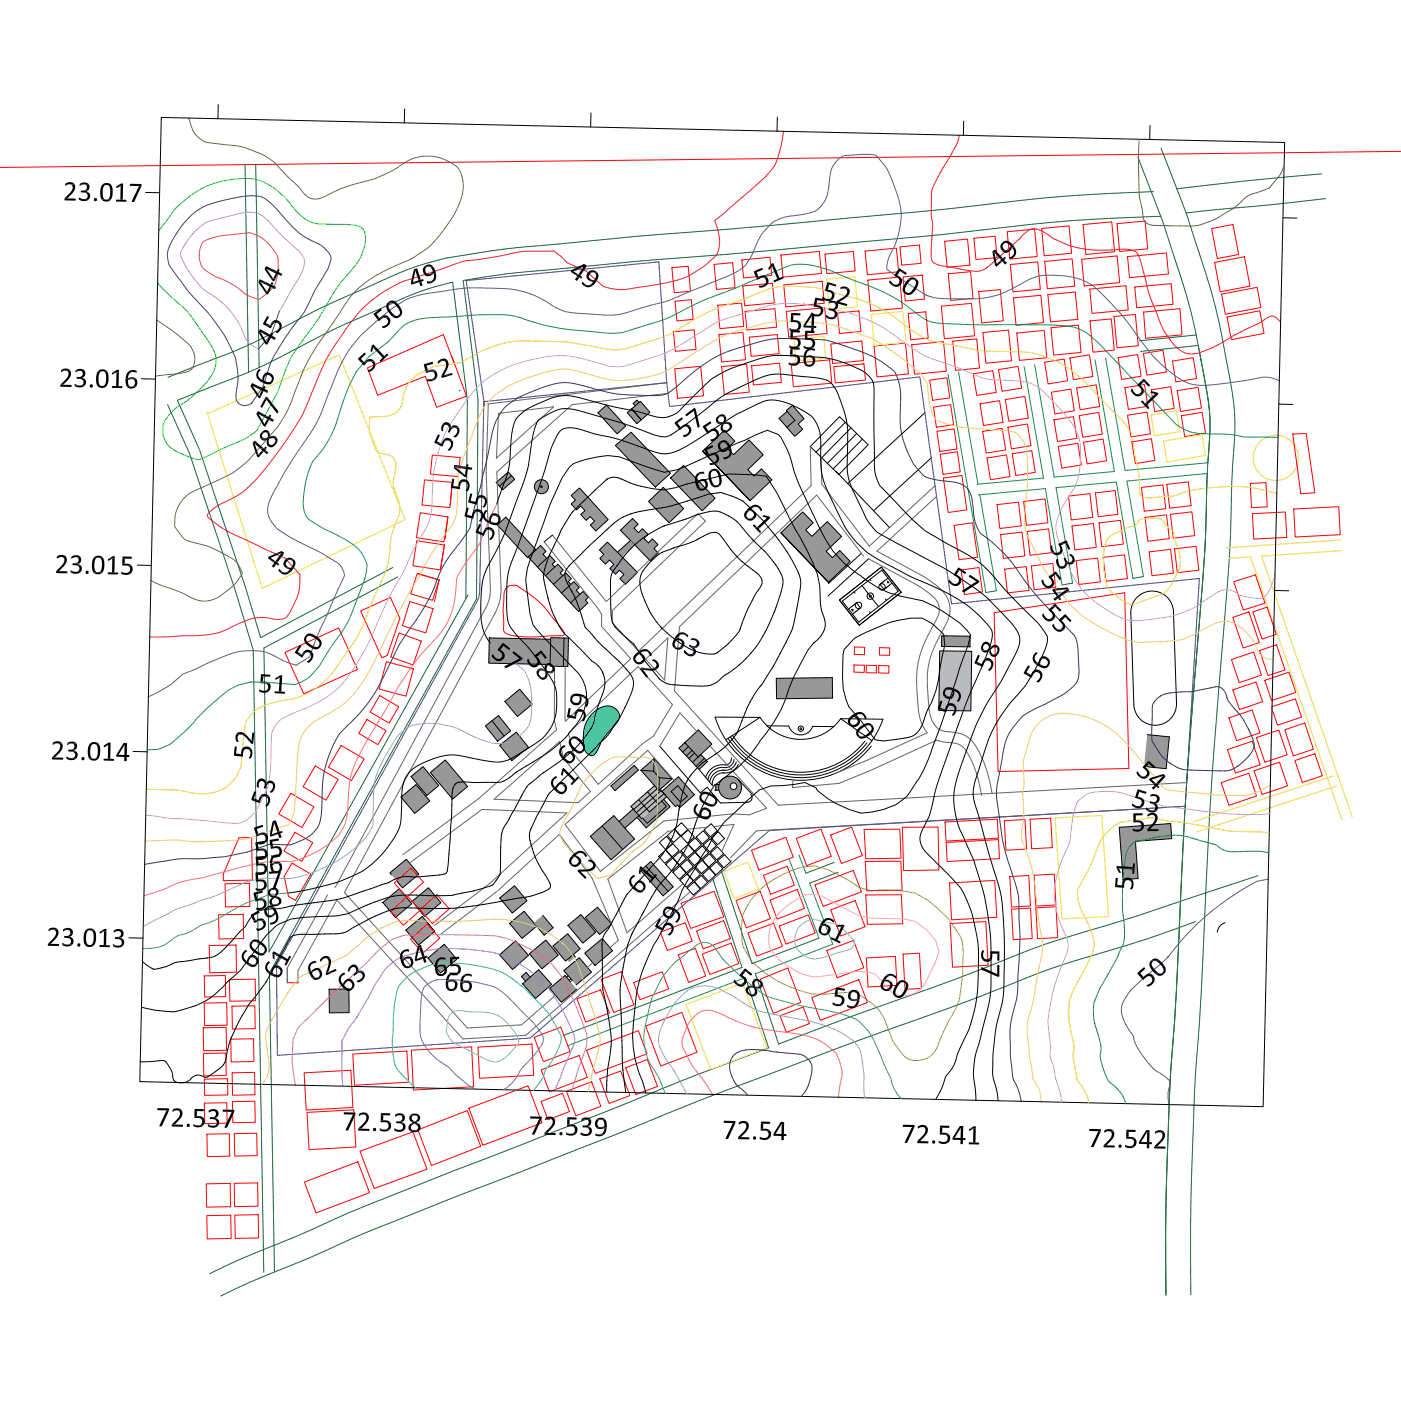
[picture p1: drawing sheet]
<svg xmlns="http://www.w3.org/2000/svg" width="420mm" height="420mm" viewBox="0 0 420 420" stroke-linecap="round" stroke-linejoin="round" font-family="sans-serif">
<!-- layer: b_road_path -->
<path d="M367.3 276.6l-1 .5-.8 .8-.6 1.5" fill="none" stroke="#000" stroke-width=".3"/>
<!-- layer: b_WALL -->
<path d="M137.9 117.1h-.2" fill="none" stroke="#000" stroke-width=".3"/>
<!-- layer: ref -->
<g fill="none" stroke="#f00" stroke-width=".3">
<path d="M214.1 79.3l5.5-.6 .8 7.5-5.6 .6zM222.4 77.9l8.4-.8 .6 5.4-8.5 .8zM234.1 76.5l11.5-1.1 .7 6.6-11.6 1.1zM247.3 76.2l8.5-.8 .6 5.8-8.5 .8zM259.3 75.3l9.4-.9 .7 7.1-9.4 .9zM269.8 74l5.8-.5 .5 5.4-5.8 .6zM283.2 72.3l6.9-.6 .7 7.8-6.9 .6zM292 71.4l6.3-.6 .6 6.4-6.3 .6zM302 69.5l8.2-.8 .7 8.2-8.2 .8zM302.9 79.3l8.2-.8 .8 8.2-8.2 .8zM312.3 68.5l8.2-.8 .8 8.2-8.3 .8zM313.2 78.4l8.2-.8 .8 8.2-8.2 .8z"/>
<path d="M324.3 77.7l10.6-1 .8 8-10.7 1zM324.7 67.3l8.6-.8 .8 9-8.6 .8zM334.9 67.1l8.4-.8 .8 8.3-8.4 .8zM338 76.9l11.7-1.1 .6 6.3-11.7 1.1zM201.4 80.3l4.9-.5 .7 7.5-4.9 .5zM201.9 99.5l6.2-.6 .6 5.8-6.3 .6zM202.4 90.3l4.8-.5 .6 5.9-4.9 .5zM215.2 91.5l7.1-.7 .7 7-7.2 .7zM222.7 85.7l8.9-.8 .5 5.9-8.9 .9zM223.4 93.4l8.9-.9 .5 5.6-8.9 .8zM235 85.4l11.5-1.1 .6 6.6-11.5 1.1zM235.7 93.3l11.5-1.1 .8 7.8-11.6 1.1z"/>
<path d="M251.1 93.8l6.4-.6 .6 6.2-6.4 .6zM260.2 84l9.5-.9 .8 9.3-9.5 .9zM270.7 83l5.8-.5 .7 7.2-5.8 .5zM272.3 94l5.2-.5 .8 7.9-5.3 .4zM282.2 91.8l9-.9 1 9.8-9.1 .8zM284.3 82.1l6.6-.7 .8 8.1-6.7 .6zM293.4 87.4l6.5-.6 .9 9.4-6.5 .6zM294.7 99.7l7.6-.7 .9 9.2-7.6 .7zM303.8 89.3l8.2-.8 .8 8.2-8.2 .8zM304.8 99.8l8.2-.7 .8 8.2-8.2 .7zM314.1 88.3l8.3-.8 .7 8.2-8.2 .8zM315.1 98.2l8.2-.7 .8 8.2-8.2 .7z"/>
<path d="M326.7 86.7l10.8-1.1 .7 7.3-10.8 1zM334 94.9l6.4-.6 .9 9.3-6.4 .6zM340.2 86.1l10.9-1.1 .6 6.2-10.9 1.1zM202.3 110.6l7.8-.8 .8 8.9-7.8 .7zM215.5 100.3l7.2-.6 .8 8.1-7.2 .7zM216.3 109.9l7.5-.7 .8 8.4-7.5 .7zM224.7 101.1l8.3-.8 .6 5.7-8.4 .8zM237.2 109l11.5-1.1 .7 7-11.6 1zM249.1 103.1l9.3-.9 .5 5.9-9.3 .9zM249.9 109.9l9.1-.8 .5 4.8-9.1 .9zM262 103.7l9.4-.9 .9 9.3-9.4 .9zM273.3 103.3l9.6-.9 .8 8.9-9.5 .9z"/>
<path d="M278.7 114l5.2-.8 .8 6.1-5.1 .7zM285.6 102.3l7.2-.7 .8 8.7-7.2 .7zM291.8 112.1l5.8-1 1.1 6.5-5.9 1zM299.4 110.8l5.8-.9 1.1 6.5-5.9 .9zM301.4 119.8l5.8-1 1.1 6.5-5.9 1zM313.2 108.6l5.8-1 1.1 6.5-5.9 1zM315.2 117.6l5.8-1 1.1 6.5-5.9 1zM320.7 107.3l5.9-.9 1 6.5-5.8 .9zM322.8 116.3l5.8-.9 1.1 6.5-5.9 .9zM335.2 107.2l5.9-.9 1 6.5-5.8 .9zM337.2 116.2l5.9-.9 1 6.5-5.8 .9zM342.8 106l5.8-1 1.1 6.5-5.9 1z"/>
<path d="M345.1 116.9l5.9-1 1 6.5-5.8 1zM351.5 108.2l6.2-1 1 6.3-6.2 1zM352.9 117.1l6.3-1 1 6.2-6.3 1.1zM279.9 122l5.1-.7 .9 6-5.2 .8zM280.9 129.3l5.1-.7 .9 6-5.2 .7zM281.9 136.2l5.1-.8 .9 6.1-5.2 .7zM293.8 121.1l5.8-1 1.1 6.5-5.8 1zM294.6 129.3l5.8-.9 1.1 6.5-5.9 .9zM295.9 137.3l5.8-.9 1.1 6.5-5.9 .9zM302.2 128.1l5.8-1 1.1 6.5-5.9 1zM303.5 136l5.8-.9 1.1 6.5-5.9 1zM316 125.9l5.8-1 1.1 6.5-5.9 1z"/>
<path d="M317.3 133.8l5.8-.9 1.1 6.5-5.9 .9zM323.5 124.6l5.9-1 1.1 6.5-5.9 1zM324.8 132.6l5.9-1 1.1 6.5-5.9 1zM338 124.5l5.9-1 1 6.5-5.8 1zM339.3 132.5l5.9-1 1 6.5-5.8 1zM354.1 124.6l6.3-1 1 6.3-6.2 1zM126 153.7l8.3 1.3-1.2 7.5-8.3-1.3zM127.3 143.9l8.3 .7-.7 7.6-8.4-.8zM134.3 155l-.8 6.4M135.6 144.6l-.6 6.9M282.8 143.3l5.6-.8 1.4 10.3-5.5 .8zM286 157.5l5.6-.8 1.4 10.3-5.5 .8z"/>
<path d="M298.9 151.3l6.4-.8 .9 7.2-6.5 .7zM306.9 150.3l6.4-.7 .9 7.1-6.5 .8zM307.9 159.3l6.5-.7 .8 7.1-6.4 .8zM320.3 148.7l6.4-.7 .9 7.1-6.5 .8zM321.4 157.7l6.4-.7 .9 7.1-6.5 .8zM328.4 147.8l5.9-.7 .9 7.1-6 .7zM329.5 156.8l6.4-.8 .9 7.1-6.5 .8zM342.2 146.1l6.4-.7 .9 7.1-6.5 .8zM343.3 155.1l6.4-.8 .9 7.2-6.5 .7zM349.8 145.2l6.4-.7 .9 7.1-6.4 .8zM350.9 154.2l6.4-.8 .9 7.2-6.5 .7zM124.9 162.1l8.3 1.3-1.2 7.5-8.2-1.3z"/>
<path d="M125.1 171.9l6.5 1.9-1.9 6.2-6.6-2zM125.3 172l6.3 1.8M131.6 173.8l-1.4 6.6M133.2 163.4l-1.1 7M288.1 170.9l5.4-.8 1 7.4-5.3 .8zM300 160.3l6.4-.8 .8 7.1-6.4 .8zM301.2 170.6l6.4-.7 .9 7.1-6.5 .8zM309.2 169.7l6.4-.8 .9 7.1-6.5 .8zM322.6 168.1l6.4-.8 .9 7.1-6.4 .8zM330.7 167.1l6.4-.8 .9 7.2-6.4 .7zM344.5 165.5l6.4-.8 .9 7.1-6.5 .8zM352.1 164.5l6.4-.7 .9 7.1-6.4 .8z"/>
<path d="M85.4 195.6l16.1-7.3 5.7 12.4-16.1 7.3zM108.1 183.2l8.9-4.1 2.9 6.3-3.8 11.1-1.6 .7zM115.8 198.4l8.1 2.1-2.2 8.2-8.1-2.1zM119.6 189.8l6.7 2.4-2.5 7.2-6.7-2.5zM122.9 180.3l6.9 2.2-2.2 7.2-6.9-2.1zM110 215.7l5.8 3.4-2.5 4.1-5.7-3.3zM113.8 208.5l5.7 3.4-2.9 4.9-5.7-3.4zM87.2 237.8l6.9 4.1-3.6 6.2-6.9-4.1zM94.5 229.6l6.9 4-3.7 6.3-6.8-4zM102.3 223.5l6.9 4-3.9 6.5-6.8-4zM71.6 251.1h3.8l.3 12.7-8.7 .2-.1-1.9zM87.5 258.7l5.7 3.3-4.6 7.9-2.1-1.2-1.3-6z"/>
<path d="M88.4 249.5l5.3 3.1-3.3 5.6-5.3-3.1zM225.3 254.9l10.3-3.9 2.2 5.9-10.3 3.9zM238.7 251.4l7.4-2.9 3.1 8.2-7.4 2.8zM249 250.3l6.3-2.4 3.2 8.6-6.3 2.4zM259.1 248.7l10.6-.1 .4 8.7-10.6 .2zM259.4 258.3l10.7-.1 .3 8.7-10.5 .2zM270.5 248l10.7-.1 .3 12.9-10.6 .2zM283.3 246.4l15.7-.8 .3 5.7-15.7 .8zM283.6 252.6l15.7-.9 .3 5.7-15.6 .9zM301.1 246l6.2-.3 .5 8.8-6.2 .4zM308.8 245.6l6.2-.3 .5 8.8-6.2 .3zM65.5 274.2l7.4-.1 .2 7.2-7.4 .2z"/>
<path d="M67.5 264.9l7.3-.1 .1 6.9-7.3 .2zM198 279.5l7.4-2.9 2.1 5.5-7.4 2.9zM204.2 270.7l9.9-3.5 2.9 7.6-9.9 3.5zM208.8 279.1l8.2-3.1 2 5.4-8.2 3.1zM220.6 270l7.3-2.8 3.1 8.2-7.3 2.7zM224.2 279.7l7.7-2.9 2.6 6.9-7.7 2.9zM228.9 262.4l7.1-2.7 2.1 5.7-7.1 2.7zM230.8 269.8l8.2-3.2 2.2 5.7-8.2 3.2zM233.6 277.6l8.7-3.3 2.1 5.4-8.7 3.3zM244.3 265.3l11.5-4.4 2.4 6.5-11.4 4.3zM249 272.8l7.4-2.8 2.9 7.8-7.3 2.8zM259.5 268.3l10.7-.1 .4 8.7-10.6 .2z"/>
<path d="M284.6 264.7l13.6-.8 .6 11.1-13.5 .8zM284.8 276.9l10.7-.6 .7 13.1-10.6 .6zM302.7 262.8l5.7-.3 .5 9.1-5.7 .3zM303.2 272.6l5.7-.4 .5 9.2-5.6 .3zM310 262.4l6-.3 .6 9.2-6.1 .3zM310.5 272.2l6.1-.4 .5 9.3-6.1 .3zM61.2 292.6l6.4-.2 .1 6.4-6.3 .1zM62.7 283.5l8.1-.2 .1 8.2-8 .1zM68.8 293.7l7.7-.2 .1 6.5-7.7 .2zM173 299.4l7-2.7 2.7 7-7.1 2.7zM180.2 293.6l6.1-2.3 3.7 9.9-6 2.3zM189.9 294.6l8.6-3.3 1.9 5.2-8.5 3.2z"/>
<path d="M203.3 286.2l5.1-1.9 3.2 8.3-5.2 1.9zM210.5 286l8.7-3.3 2.3 6.1-8.7 3.3zM227.9 293.5l8.3-3.3 3.9 10.3-8.3 3.3zM243.3 299.1l14.2-5.4 2.5 6.8-14.1 5.4zM247.9 285l8-3.1 3.1 8.2-8 3zM259.7 287.2l8.7-.5 .5 8.7-8.7 .5zM270.7 286l4.9-.2 .6 10.5-4.9 .3zM60.9 308.1l6.9-.1 .1 6.9-6.8 .1zM61 315.8l6.7-.1 .1 6.7-6.7 .1zM61.2 300.7l6.8-.1 .1 6.7-6.8 .2zM69.2 311.5l6.8-.1 .1 6.8-6.8 .2zM69.5 301.7l6.9-.2 .1 6.9-6.8 .1z"/>
<path d="M105.8 316l16.2-.9 .5 9.3-16.2 .9zM123.3 314.8l18.1-1 .6 12-18.1 1zM143.3 313.9l16.2-.9 .5 9.4-16.2 .9zM160.1 311l8-3.1 2.8 7.3-8 3.1zM175.8 314.9l15.6-5.9 2.6 6.9-15.5 5.9zM193.5 307.6l10.9-4.1 4.6 12-10.9 4.1zM233.9 304.5l6.9-2.6 1.9 5-7 2.6zM61.3 330.7l6.7-.1 .1 6.1-6.7 .1zM61.3 323.5l6.9-.1 .1 4.9-7 .1zM69.6 321.6l6.7-.1 .1 6.7-6.7 .1zM69.7 330.3l6.7-.2 .1 6.3-6.7 .2zM70.2 339.9l6.8-.2 .1 6.7-6.7 .2z"/>
<path d="M91.2 321.6l14-.8 .6 11.2-14 .8zM92 333.5l14.1-.8 .6 11.2-14 .7zM125.3 338.7l14.8-5.8 4 10.7-14.8 5.8zM140.6 332.2l17.7-6.7 4.2 11.1-17.7 6.7zM162.2 330.2l6.4-2.4 2.1 5.4-6.4 2.5zM162.2 320.7l11.4-4.3 2.5 6.6-11.4 4.3zM169.8 327.1l7.6-2.8 2.7 7.4-7.5 2.8zM179.8 323.4l6.3-2.3 2.7 7.3-6.2 2.4zM187.6 320.1l6.5-2.5 3 8.1-6.5 2.4zM61.8 354.9l7.2-.1 .1 7-7.1 .1zM62 340l6.7-.1 .2 6.7-6.7 .1zM70.2 354.7l7-.1 .2 7-7.1 .1z"/>
<path d="M91.2 354.4l16.1-6.1 3.5 9.2-16.1 6.1zM107.9 345.1l15.9-5.8 4.2 11.2-15.8 5.8zM62 364.4l7.2-.1 .1 7-7.2 .1zM70.4 364.3l7-.2 .1 7-7 .2z"/>
</g>
<path d="M222.5 290l-53.5 20.4M245.5 281.2l-20.1 7.7" fill="none" stroke="#136734" stroke-width=".3"/>
<path d="M223.5 293.1l-53.3 20.4M249.6 283.1l-23.1 8.8" fill="none" stroke="#139b48" stroke-width=".3"/>
<path d="M355.7 234.6l-122.4 6.8" fill="none" stroke="#636466" stroke-width=".3"/>
<!-- layer: b_elev_near -->
<path d="M167.8 191.2l-.2 8.6" fill="none" stroke="#000" stroke-width=".3"/>
<!-- layer: i_hatch space -->
<path d="M146.7 191.2l18.4 .4-.2 7.6-18.4-.4z" fill-rule="evenodd" fill="#989898"/>
<!-- layer: b_elev_near -->
<path d="M146.7 191.2l18.9 .5-.2 7.5-18.9-.4zM166.4 191.2l-.2 8.5" fill="none" stroke="#000" stroke-width=".3"/>
<!-- layer: i_hatch space -->
<path d="M165.1 191.2h1.3l-.2 8.5h-1.3v-.5h.5l.2-7.5-.5-.1zM165.1 191.6l.5 .1-.2 7.5h-.5zM166.4 191.2h1.4l-.2 8.6-1.4-.1zM167.8 191.2l1.3 .1-.2 8.5h-1.3zM169.1 191.3h1.3l-.2 8.5h-1.3z" fill-rule="evenodd" fill="#989898"/>
<!-- layer: b_elev_near -->
<path d="M165.1 191.2l5.3 .1-.2 8.5-5.3-.1zM169.1 191.3l-.2 8.5" fill="none" stroke="#000" stroke-width=".3"/>
<!-- layer: b_dotted -->
<g fill="none" stroke="#000" stroke-width=".3">
<path d="M197.5 256.7l2-1.8 1.9 2.1-2.1 1.8zM197.7 252.6l2.1-1.9 1.8 2.1-2.1 1.9zM199.6 259.1l2.1-1.8 1.8 2-2 1.9zM199.6 254.8l2.1-1.9 1.9 2.1-2.1 1.9zM200.1 250.5l2-1.9 1.9 2.1-2.1 1.8zM201.8 257.2l2.1-1.9 1.8 2.1-2.1 1.8zM202.2 248.5l2.1-1.9 1.9 2.1-2.1 1.9zM203.9 259.5l2.1-1.8 1.9 2.1-2.1 1.8zM204.2 255l2-1.8 1.9 2-2.1 1.9zM204.2 250.7l2.1-1.9 1.9 2.1-2.1 1.9zM206.3 257.4l2.1-1.9 1.8 2.1-2 1.9zM206.3 253.1l2.1-1.9 1.9 2.1-2.1 1.9z"/>
<path d="M208.4 259.8l2.1-1.9 1.9 2.1-2.1 1.9zM208.5 255.4l2.1-1.8 1.8 2.1-2.1 1.8zM208.7 250.9l2.1-1.8 1.9 2-2.1 1.9zM210.6 257.8l2.1-1.8 1.9 2-2.1 1.9zM210.9 253.3l2-1.9 1.9 2.1-2.1 1.9zM211.1 248.8l2.1-1.9 1.9 2.1-2.1 1.9zM213 255.7l2.1-1.9 1.8 2.1-2 1.9zM213.2 251.2l2.1-1.9 1.9 2.1-2.1 1.9zM215.1 258.1l2.1-1.9 1.9 2.1-2.1 1.9zM201.7 261.5l2.1-1.9 1.9 2.1-2.1 1.9zM203.9 263.9l2-1.9 1.9 2.1-2.1 1.9zM206 266.3l2.1-1.9 1.9 2.1-2.1 1.8z"/>
<path d="M206 261.9l2.1-1.8 1.9 2-2.1 1.9zM208.2 264.3l2.1-1.9 1.8 2.1-2 1.9zM210.6 262.2l2-1.9 1.9 2.1-2.1 1.9zM212.7 260.2l2.1-1.9 1.9 2.1-2.1 1.9z"/>
</g>
<!-- layer: ref -->
<path d="M219.3 257.9v.1" fill="none" stroke="#f00" stroke-width=".3"/>
<!-- layer: i_hatch space -->
<path d="M116.9 261.7l4.9-4.1 3.8 4.5-4.9 4.1z" fill-rule="evenodd" fill="#989898"/>
<!-- layer: b_elev_near -->
<path d="M117.4 262.2l-.5-.5 4.9-4.1 3.8 4.5-4.9 4.1-1.6-1.9" fill="none" stroke="#000" stroke-width=".3"/>
<!-- layer: i_hatch space -->
<path d="M123.5 270.2l4.9-4.1 3.8 4.5-4.9 4.1z" fill-rule="evenodd" fill="#989898"/>
<!-- layer: b_elev_near -->
<path d="M123.5 270.2l4.9-4.1 3.8 4.5-4.9 4.1z" fill="none" stroke="#000" stroke-width=".3"/>
<!-- layer: i_hatch space -->
<path d="M114.8 270.5l4.9-4.1 3.8 4.5-4.9 4.1z" fill-rule="evenodd" fill="#989898"/>
<!-- layer: b_elev_near -->
<path d="M114.8 270.5l4.9-4.1 3.8 4.5-4.9 4.1z" fill="none" stroke="#000" stroke-width=".3"/>
<!-- layer: i_hatch space -->
<path d="M121.7 278.8l4.9-4.1 3.7 4.5-4.9 4.1z" fill-rule="evenodd" fill="#989898"/>
<!-- layer: b_elev_near -->
<path d="M121.7 278.8l4.9-4.1 3.7 4.5-4.9 4.1z" fill="none" stroke="#000" stroke-width=".3"/>
<!-- layer: i_hatch space -->
<path d="M128.3 287.2l4.9-4.1 3.8 4.5-4.9 4.1z" fill-rule="evenodd" fill="#989898"/>
<!-- layer: b_elev_near -->
<path d="M128.3 287.2l4.9-4.1 3.8 4.5-4.9 4.1z" fill="none" stroke="#000" stroke-width=".3"/>
<!-- layer: i_hatch space -->
<g fill="#989898">
<path d="M129 231.6l4.5-3.8 6.7 8-4.5 3.8z" fill-rule="evenodd"/>
<path d="M120.2 239l4.5-3.8 4.1 4.9-4.5 3.8z" fill-rule="evenodd"/>
<path d="M123.2 232.8l3.6-3 4.7 5.7-3.5 3z" fill-rule="evenodd"/>
</g>
<!-- layer: b_elev_near -->
<path d="M120.2 239l4.5-3.8 4.1 4.9-4.5 3.8zM123.2 232.8l3.6-3 4.7 5.7-3.5 3zM129 231.6l4.5-3.8 6.7 8-4.5 3.8z" fill="none" stroke="#000" stroke-width=".3"/>
<!-- layer: i_hatch space -->
<g fill="#989898">
<path d="M149.8 223.4l5-3.9 3.6 4.5-5 4z" fill-rule="evenodd"/>
<path d="M145.5 217.6l2-1.5 3.6 4.6-1.9 1.5z" fill-rule="evenodd"/>
<path d="M147.5 216.1l1.9-1.6 3.7 4.6-2 1.6z" fill-rule="evenodd"/>
</g>
<!-- layer: b_elev_near -->
<path d="M145.5 217.6l3.9-3.1 3.7 4.6-3.9 3.1zM147.5 216.1l3.6 4.6M149.8 223.4l5-3.9 3.6 4.5-5 4z" fill="none" stroke="#000" stroke-width=".3"/>
<!-- layer: i_hatch space -->
<g fill="#989898">
<path d="M180.5 247.6l3.5-3.1 6.2 7-3.5 3.1z" fill-rule="evenodd"/>
<path d="M177 250.7l3.5-3.1 6.2 7-3.5 3.2z" fill-rule="evenodd"/>
<path d="M191 245.1l.6-.6 .8 .9 .2-.2 1.4 1.6 5.8-5.1-1.4-1.6 .6-.5 1.9 2.2-7.2 6.4z" fill-rule="evenodd"/>
<path d="M183.1 235.6l7-6.1 1.3 1.4-7 6.1z" fill-rule="evenodd"/>
<path d="M192.6 245.2l5.8-5.1 1.4 1.6-5.8 5.1z" fill-rule="evenodd"/>
<path d="M185.6 246.3l4.2-3.8 1.8 2-4.3 3.8z" fill-rule="evenodd"/>
</g>
<!-- layer: b_elev_near -->
<path d="M190.1 229.5l1.3 1.4-7 6.1-1.3-1.4" fill="none" stroke="#000" stroke-width=".3"/>
<!-- layer: i_hatch space -->
<g fill="#989898">
<path d="M197.7 233.2l3.8 .3-4 3.5z"/>
<path d="M192.1 230.9l4-3.5-.1 3.8z"/>
<path d="M198.4 237.2l4.1 4.6 .6-.5 .7 .8 4.4-3.8-4.8-5.4zM201.2 237.3l2-1.8 2.8 3.2-2 1.8z" fill-rule="evenodd"/>
<path d="M196.1 227.4l5.4 6.1-3.8-.3-1.7-2z" fill-rule="evenodd"/>
<path d="M192.1 230.9l3.9 .3 1.7 2-.2 3.8z" fill-rule="evenodd"/>
</g>
<!-- layer: b_elev_near -->
<path d="M190.1 229.5l-7 6.1M192.1 230.9l4-3.5 5.4 6.1" fill="none" stroke="#000" stroke-width=".3"/>
<!-- layer: i_hatch space -->
<path d="M189.1 241.8l7.1-6.3 1.3 1.5 .4-.4 2 2.2-7.5 6.6z" fill-rule="evenodd" fill="#bababa"/>
<!-- layer: b_elev_near -->
<path d="M196 231.2l-3.9-.3 5.4 6.1M196 231.2l1.7 2M196.1 227.4l-.1 3.8M197.7 233.2l3.8 .3-4 3.5M197.7 233.2l-.2 3.8M198.4 237.2l5-4.3 4.8 5.4-4.4 3.8-.7-.8-.6 .5z" fill="none" stroke="#000" stroke-width=".3"/>
<!-- layer: i_hatch space -->
<path d="M201.2 237.3l2-1.8 2.8 3.2-2 1.8z" fill-rule="evenodd" fill="#989898"/>
<!-- layer: b_elev_near -->
<g fill="none" stroke="#000" stroke-width=".3">
<path d="M191.4 239.7l3.3 3.7 2.7-2.4M194.1 237.4l3.3 3.6M196.2 235.5l-7.1 6.3 3.3 3.6M197 236.4l-7.1 6.3M197.9 236.6l1.9 2.1M198.2 237l-7.4 6.6M199 239.6l1.9 2.2-7.2 6.4-2.7-3.1M199 237.9l-11.7 10.4M199.9 238.8l-2.5 2.2M201.2 237.3l2-1.8 2.8 3.2-2 1.8zM177 250.7l7-6.2 6.2 7-7 6.3zM180.5 247.6l6.2 7"/>
<path d="M189.8 242.5l-4.2 3.8M198.4 240.1l1.4 1.6-5.8 5.1-1.4-1.6"/>
</g>
<!-- layer: i_hatch space -->
<path d="M192.1 261l3-2.7 6.7 7.6-3 2.7z" fill-rule="evenodd" fill="#989898"/>
<!-- layer: b_elev_near -->
<path d="M193.6 259.6l6.7 7.6M192.1 261l3-2.7 6.7 7.6-3 2.7z" fill="none" stroke="#000" stroke-width=".3"/>
<!-- layer: i_hatch space -->
<path d="M210.6 135.3l6.6-6.3 3.1 3.3-2.2 2.1 1.8 1.9 4.6-4.4 4.3 4.4-4.6 4.5 1.8 1.9 2.3-2.1 3.1 3.2-6.5 6.3z" fill-rule="evenodd" fill="#989898"/>
<!-- layer: b_elev_near -->
<path d="M210.6 135.3l14.3 14.8 6.5-6.3-3.1-3.2-2.3 2.1-1.8-1.9 4.6-4.5-4.3-4.4-4.6 4.4-1.8-1.9 2.2-2.1-3.1-3.3-6.6 6.3 14.3 14.8" fill="none" stroke="#000" stroke-width=".3"/>
<!-- layer: i_hatch space -->
<path d="M234.1 159.7l6.5-6.2 3.2 3.2-2.3 2.2 1.9 1.9 4.6-4.4 4.3 4.4-4.6 4.5 1.8 1.9 2.3-2.2 3.1 3.3-6.6 6.3z" fill-rule="evenodd" fill="#989898"/>
<!-- layer: b_elev_near -->
<path d="M234.1 159.7l14.2 14.9 6.6-6.3-3.1-3.3-2.3 2.2-1.8-1.9 4.6-4.5-4.3-4.4-4.6 4.4-1.9-1.9 2.3-2.2-3.2-3.2-6.5 6.2 14.2 14.9" fill="none" stroke="#000" stroke-width=".3"/>
<!-- layer: b_furniture_fittings -->
<g fill="none" stroke="#000" stroke-width=".3">
<path d="M251.6 179.9l12.6-9.9 6 7.6-12.6 9.8zM256 177.4l.3 .4M258.4 175.6l5 6.3M260.8 173.7l.3 .4M263.8 175.2a.96 .96 0 0 0-.1 1.3 .96 .96 0 0 0 1.3 .2M263.8 175.2a.96 .96 0 0 1 1.4 .2 .96 .96 0 0 1-.2 1.3M263.8 175.2l1.2 1.5M264 175h.1M264.4 174.6v.1M264.8 174.3v.1M265.3 174l-.1 .1M265.3 176.5l-.1 .1"/>
<path d="M265.5 179.6l.3 .4M265.7 176.2l-.1 .1M266.1 175.9l-.1 .1M266.1 174.2l.4 .5M266.2 173.3l-2.4 1.9M266.5 175.6v.1M267.4 174.8l-2.4 1.9M252.5 180.2l11.8-9.3 5 6.3-11.9 9.3zM255.3 182.7l.4 .5M255.3 181.8v.1M255.8 181.4l-.1 .1M256.2 181.1l-.1 .1"/>
<path d="M256.6 180.8l-.1 .1M256.6 183.4l-.1 .1M256.8 180.7a.96 .96 0 0 0-.2 1.4 .96 .96 0 0 0 1.4 .1M256.8 180.7a.96 .96 0 0 1 1.3 .2 .96 .96 0 0 1-.1 1.3M256.8 180.7l-2.4 1.9M256.8 180.7l1.2 1.5M257 183v.1M257.4 182.7v.1M257.8 182.4v.1M258 182.2l-2.4 1.9M260.7 183.4l.3 .3"/>
<circle cx="260.9" cy="178.7" r=".32"/>
<circle cx="260.9" cy="178.7" r=".96"/>
<circle cx="266.1" cy="174.6" r=".12"/>
<circle cx="255.6" cy="182.8" r=".12"/>
</g>
<!-- layer: i_hatch space -->
<path d="M201 143.3l3.9-3.8 9.5 9.9-3.9 3.7z" fill-rule="evenodd" fill="#989898"/>
<!-- layer: b_elev_near -->
<path d="M201 143.3l3.9-3.8 9.5 9.9-3.9 3.7z" fill="none" stroke="#000" stroke-width=".3"/>
<!-- layer: i_hatch space -->
<path d="M184.5 133.5l4.7-3.9 11.8 12.3-4.5 4.1z" fill-rule="evenodd" fill="#989898"/>
<!-- layer: b_elev_near -->
<path d="M184.5 133.5l4.7-3.9 11.8 12.3-4.5 4.1z" fill="none" stroke="#000" stroke-width=".3"/>
<!-- layer: i_hatch space -->
<path d="M194.4 150.3l4.4-4.2 6.2 6.4-4.4 4.2z" fill-rule="evenodd" fill="#989898"/>
<!-- layer: b_elev_near -->
<path d="M194.4 150.3l4.4-4.2 6.2 6.4-4.4 4.2z" fill="none" stroke="#000" stroke-width=".3"/>
<!-- layer: i_hatch space -->
<path d="M171.2 148.5l2.5-2.2 8.6 9.5-3.7 3.4-1.6-1.8 1.2-1.1-1.2-1.4-1.3 1.1-1.6-1.8 1.3-1.1-1.3-1.4-1.3 1.2-1.6-1.8 1.3-1.2z" fill-rule="evenodd" fill="#989898"/>
<!-- layer: b_elev_near -->
<path d="M171.2 148.5l2.5-2.2 8.6 9.5-3.7 3.4-1.6-1.8 1.2-1.1-1.2-1.4-1.3 1.1-1.6-1.8 1.3-1.1-1.3-1.4-1.3 1.2-1.6-1.8 1.3-1.2z" fill="none" stroke="#000" stroke-width=".3"/>
<!-- layer: i_hatch space -->
<g fill="#989898">
<path d="M215.4 236.1a3.5 3.5 0 0 0 6.9 0 3.5 3.5 0 0 0-6.9 0zM218.9 235.7a1 1 0 0 0 2 0 1 1 0 0 0-2 0z" fill-rule="evenodd"/>
<path d="M214.3 235.2h1.3l-.1 1.7h-1.2z" fill-rule="evenodd"/>
</g>
<!-- layer: b_elev_near -->
<g fill="none" stroke="#000" stroke-width=".3">
<path d="M214.3 236.9h1.2M214.3 235.2h1.3M214.6 235.5v1.6"/>
<circle cx="218.9" cy="236.1" r="3.4"/>
<circle cx="219.9" cy="235.7" r="1"/>
</g>
<!-- layer: b_elev_far -->
<path d="M197.8 223.7l12.2 14 2-1.7 4 4.7 8.2-.2a1.33 1.33 0 0 0 1.1-.8 1.33 1.33 0 0 0-.2-1.5M217.1 231.7a3.3 3.3 0 0 0-3.5 3.7M217.3 230.1a4.4 4.4 0 0 0-5.1 3.7M219.2 227.2a1.92 1.92 0 0 1-2.6 2.1 5.2 5.2 0 0 0-5 3.7M220.1 227.7a2.62 2.62 0 0 1-3.3 2.4M220.7 228.4a3.4 3.4 0 0 1-4 2.5M221.3 229.1a4.2 4.2 0 0 1-4.7 2.6M221.4 233.7l4.1 4.5" fill="none" stroke="#000" stroke-width=".3"/>
<!-- layer: i_hatch space -->
<g fill="#989898">
<path d="M205.3 222.6l4.1-3.8 4 4.3-4.1 3.8z" fill-rule="evenodd"/>
<path d="M207.6 228.6l2.5-2.4 1.1 1.1-2.5 2.4z" fill-rule="evenodd"/>
<path d="M208.7 229.7l2.5-2.4 .9 1-2.5 2.4z" fill-rule="evenodd"/>
<path d="M204.6 225.5l1.8-1.7 1.1 1.2-1.8 1.6z" fill-rule="evenodd"/>
<path d="M203.5 224.3l1.8-1.7 1.1 1.2-1.8 1.7z" fill-rule="evenodd"/>
<path d="M206.5 227.4l1.7-1.7 1.1 1.2-1.7 1.7z" fill-rule="evenodd"/>
<path d="M205.7 226.6l1.8-1.6 .7 .7-1.7 1.7z" fill-rule="evenodd"/>
</g>
<!-- layer: b_elev_near -->
<path d="M205.3 222.6l4.1-3.8 4 4.3-4.1 3.8-4-4.3-1.8 1.7 6.1 6.4 2.5-2.4-2-2.1-2.5 2.4M206.4 223.8l-1.8 1.7M207.5 225l-1.8 1.6M208.2 225.7l-1.7 1.7M211.2 227.3l-2.5 2.4" fill="none" stroke="#000" stroke-width=".3"/>
<!-- layer: b_elev_far -->
<path d="M209.6 230.7l4 4.7M217.1 230.9a4.1 4.1 0 0 0-4.3 3.6" fill="none" stroke="#000" stroke-width=".3"/>
<!-- layer: i_hatch space -->
<path d="M232.7 203.4l16.8-.3 .1 6.2-16.8 .2z" fill-rule="evenodd" fill="#989898"/>
<!-- layer: b_elev_near -->
<g fill="none" stroke="#000" stroke-width=".3">
<path d="M227.8 215.1a14.6 14.6 0 0 0 24.2 .4M227.8 215.1l-13.4-.1a26.9 26.9 0 0 0 46.8 8.7M227.8 215.1l-10.2 6.7M229.9 217.6l6.6 .1a3.7 3.7 0 0 0 3.5 2.6 3.7 3.7 0 0 0 3.6-2.5h6.3M232.7 203.4l16.8-.3 .1 6.2-16.8 .2zM252 215.5l12.7 .1a26.1 26.1 0 0 1-21.4 17.3 26.1 26.1 0 0 1-25-11.6M252 215.5l9.4 6.6M218.9 220.9a25.3 25.3 0 0 0 41 1.8M219.6 220.5a24.5 24.5 0 0 0 39.7 1.7"/>
<circle cx="240.1" cy="218.5" r=".8"/>
<circle cx="240.1" cy="218.5" r=".27"/>
</g>
<!-- layer: i_hatch space -->
<path d="M281.7 195.1l9.6 .2-.3 17.8-9.5-.1z" fill-rule="evenodd" fill="#bababa"/>
<path d="M282.3 190.6l8.5 .1v3.2l-8.5-.1z" fill-rule="evenodd" fill="#989898"/>
<!-- layer: b_elev_near -->
<path d="M281.7 195.1l9.6 .2-.3 17.8-9.5-.1zM282.3 190.6l8.5 .1v3.2l-8.5-.1z" fill="none" stroke="#000" stroke-width=".3"/>
<!-- layer: i_hatch space -->
<path d="M177.7 213.8a5.4 5.4 0 0 1 6-1.9l.5 .3a2.85 2.85 0 0 1 .5 4.8l-2 2.2a15 15 0 0 0-3.8 6.1 1.75 1.75 0 0 1-1.6 1.3 1.75 1.75 0 0 1-1.7-1.2 10.5 10.5 0 0 1-.5-6.8 9.2 9.2 0 0 1 2.6-4.8z" fill-rule="evenodd" fill="#0dd"/>
<!-- layer: b_elev_near -->
<path d="M177.3 214.2a6.2 6.2 0 0 1 6.1-2.4 3 3 0 0 1 2.3 2.4 3 3 0 0 1-1.2 3 19.1 19.1 0 0 0-5.6 8.1 1.65 1.65 0 0 1-1.3 1.2 1.65 1.65 0 0 1-1.7-.7 3.1 3.1 0 0 1-.9-2.3 11.1 11.1 0 0 1 2.3-9.3z" fill="none" stroke="#000" stroke-width=".3"/>
<!-- layer: i_hatch space -->
<path d="M335.5 248l15.4-1.1 .4 4.5-10.9 .8 .8 11.2-4.5 .3z" fill-rule="evenodd" fill="#989898"/>
<!-- layer: b_elev_near -->
<path d="M335.5 248l15.4-1.1 .4 4.5-10.9 .8 .8 11.2-4.5 .3z" fill="none" stroke="#000" stroke-width=".3"/>
<!-- layer: i_hatch space -->
<circle cx="162.3" cy="145.9" r="2.11" fill="#989898"/>
<!-- layer: b_elev_near -->
<g fill="none" stroke="#000" stroke-width=".3">
<circle cx="162.3" cy="145.9" r="2.11"/>
<circle cx="162.3" cy="145.9" r=".24"/>
</g>
<!-- layer: i_hatch space -->
<g fill="#989898">
<path d="M149.7 145.8l3.6-3.2 1 1.1-3.6 3.2z" fill-rule="evenodd"/>
<path d="M149.7 145.8l3.6-3.2 1 1.1-3.6 3.2z" fill-rule="evenodd"/>
<path d="M149 144.4l3.4-2.9 .9 1.1-3.6 3.2-.6-.8z" fill-rule="evenodd"/>
</g>
<!-- layer: b_elev_near -->
<path d="M148.8 144.6l3.6-3.1 1.9 2.2-3.6 3.2zM153.3 142.6l-3.6 3.2" fill="none" stroke="#000" stroke-width=".3"/>
<!-- layer: b_furniture_fittings -->
<path d="M341 178.9a6.4 6.4 0 0 1 6.9-1.2 6.4 6.4 0 0 1 3.9 5.7l.9 27.4a6.4 6.4 0 0 1-6.2 6.6 6.4 6.4 0 0 1-6.6-6.2l-.9-27.4a6.4 6.4 0 0 1 2-4.9z" fill="none" stroke="#000" stroke-width=".3"/>
<!-- layer: i_hatch space -->
<path d="M343.9 220.2l6.7 .7-1 9.6-6.6-.7z" fill-rule="evenodd" fill="#989898"/>
<!-- layer: b_elev_near -->
<path d="M343.9 220.2l6.7 .7-1 9.6-6.6-.7" fill="none" stroke="#000" stroke-width=".3"/>
<!-- layer: b_furniture_fittings -->
<path d="M251.7 124.9l8.5 8.4-8.7 9-8.6-8.4zM253.4 126.6l-8.8 8.9M255.1 128.3l-8.8 8.9M256.8 130l-8.7 8.9M258.5 131.6l-8.7 9" fill="none" stroke="#000" stroke-width=".3"/>
<!-- layer: i_hatch space -->
<g fill="#989898">
<path d="M235.8 123.1l1.8-1.6 3.5 4-1.8 1.6 1.4 1.6-2.5 2.1-2.3-2.7 2.4-2.1z" fill-rule="evenodd"/>
<path d="M233.6 125.4l2.4-2.1 2.3 2.7-2.4 2.1z" fill-rule="evenodd"/>
</g>
<!-- layer: b_elev_near -->
<path d="M235.8 123.1l1.8-1.6 3.5 4-1.8 1.6 1.4 1.6-2.5 2.1-4.6-5.4 2.4-2.1zM236 123.3l2.3 2.7-2.4 2.1" fill="none" stroke="#000" stroke-width=".3"/>
<!-- layer: i_hatch space -->
<path d="M186 159l3.6-3.6 1.7 1.7-1.2 1.2 1.3 1.4 1.2-1.2 1.7 1.7-1.2 1.2 1.3 1.3 1.2-1.2 1.7 1.8-1.3 1.2 1.3 1.3-2.4 2.3z" fill-rule="evenodd" fill="#989898"/>
<!-- layer: b_elev_near -->
<path d="M186 159l3.6-3.6 1.7 1.7-1.2 1.2 1.3 1.4 1.2-1.2 1.7 1.7-1.2 1.2 1.3 1.3 1.2-1.2 1.7 1.8-1.3 1.2 1.3 1.3-2.4 2.3z" fill="none" stroke="#000" stroke-width=".3"/>
<!-- layer: i_hatch space -->
<g fill="#989898">
<path d="M179.7 164.9l2.4-2.4 9 9.1-3.6 3.6-1.7-1.7 1.2-1.2-1.3-1.4-1.2 1.2-1.7-1.7 1.2-1.2-1.3-1.3-1.2 1.2-1.7-1.7 1.2-1.2z" fill-rule="evenodd"/>
<path d="M185.1 165.6l3.9-3.6 1.3 1.4-3.8 3.5z" fill-rule="evenodd"/>
</g>
<!-- layer: b_elev_near -->
<path d="M179.7 164.9l2.4-2.4 9 9.1-3.6 3.6-1.7-1.7 1.2-1.2-1.3-1.4-1.2 1.2-1.7-1.7 1.2-1.2-1.3-1.3-1.2 1.2-1.7-1.7 1.2-1.2zM189 162l-3.7 3.4" fill="none" stroke="#000" stroke-width=".3"/>
<!-- layer: i_hatch space -->
<g fill="#989898">
<path d="M149.1 157.4l2.5-2.4 9.1 9.8-2.6 2.4z" fill-rule="evenodd"/>
<path d="M158.3 167l3.8-3.5 1.6 1.8-.9 .8 1.1 1.3-2.8 2.6z" fill-rule="evenodd"/>
<path d="M168.3 177.8l3.7-3.5 1.7 1.8-.9 .9 1.1 1.2-2.8 2.5z" fill-rule="evenodd"/>
<path d="M161.1 170l3.7-3.5 1.7 1.8-1 .8 .8 .9-2.8 2.6z" fill-rule="evenodd"/>
<path d="M163.5 172.6l3.7-3.5 1.7 1.8-1 .8 .8 .9-2.8 2.6z" fill-rule="evenodd"/>
<path d="M171.1 180.7l3.7-3.4 1.6 1.8-.9 .8 .8 .9-2.8 2.5z" fill-rule="evenodd"/>
<path d="M165.9 175.2l3.7-3.5 1.7 1.8-1 .9 .8 .8-2.8 2.6z" fill-rule="evenodd"/>
</g>
<!-- layer: b_elev_near -->
<path d="M149.1 157.4l2.5-2.4 9.1 9.8-2.6 2.4zM161.1 170l3.7-3.5 1.7 1.8-1 .8 .8 .9M163.5 172.6l3.7-3.5 1.7 1.8-1 .8 .8 .9M163.9 167.4l-1.1-1.3 .9-.8-1.6-1.8-3.8 3.5 15.2 16.3 2.8-2.5-.8-.9 .9-.8-1.6-1.8-3.7 3.4M165.9 175.2l3.7-3.5 1.7 1.8-1 .9 .8 .8M168.3 177.8l3.7-3.5 1.7 1.8-.9 .9 1.1 1.2" fill="none" stroke="#000" stroke-width=".3"/>
<!-- layer: i_hatch space -->
<path d="M179.3 123.8l2.5-2.4 5.8 6.3-2.6 2.4z" fill-rule="evenodd" fill="#989898"/>
<!-- layer: b_elev_near -->
<path d="M179.3 123.8l2.5-2.4 5.8 6.3-2.6 2.4z" fill="none" stroke="#000" stroke-width=".3"/>
<!-- layer: i_hatch space -->
<g fill="#989898">
<path d="M189.4 122.6l2.6-2.3 2.8 3.3-2.6 2.3z" fill-rule="evenodd"/>
<path d="M188.1 123.7l1.3-1.1 2.8 3.3-1.3 1.1z" fill-rule="evenodd"/>
<path d="M189.8 121l1.2-1.1 .6 .7-1.2 1.1z" fill-rule="evenodd"/>
</g>
<!-- layer: b_elev_near -->
<path d="M188.1 123.7l1.3-1.1 2.8 3.3-1.3 1.1zM189.4 122.6l2.6-2.3 2.8 3.3-2.6 2.3zM191.6 120.6l-.6-.7-1.2 1.1 .6 .7" fill="none" stroke="#000" stroke-width=".3"/>
<!-- layer: b_road_path -->
<path d="M280.3 145.6l-19.7 18.1M280.8 148.8l-17.9 16.4" fill="none" stroke="#636466" stroke-width=".3"/>
<path d="M258.2 165.9l-9.8 9.1M260.4 167.5l-12.2 11.2" fill="none" stroke="#000" stroke-width=".3"/>
<!-- layer: b_furniture_fittings -->
<path d="M277.3 123.7l-23.2 21.3M279.2 137.3l-17.3 15.8M250.7 141.3l16 16.9" fill="none" stroke="#000" stroke-width=".3"/>
<!-- layer: i_hatch space -->
<g fill="#989898">
<path d="M156.7 294.9l4.8-4.2 3.9 4.4-4.8 4.2z" fill-rule="evenodd"/>
<path d="M156.3 292.8l1.4-1.3 1.3 1.4-1.4 1.2z" fill-rule="evenodd"/>
</g>
<!-- layer: b_elev_near -->
<path d="M156.7 294.9l4.8-4.2 3.9 4.4-4.8 4.2zM159 292.9l-1.3-1.4-1.4 1.3 1.3 1.3" fill="none" stroke="#000" stroke-width=".3"/>
<!-- layer: i_hatch space -->
<path d="M149.8 286.2l4.8-4.2 3.9 4.4-4.8 4.2z" fill-rule="evenodd" fill="#989898"/>
<!-- layer: b_elev_near -->
<path d="M149.8 286.2l4.8-4.2 3.9 4.4-4.8 4.2z" fill="none" stroke="#000" stroke-width=".3"/>
<!-- layer: i_hatch space -->
<path d="M151.4 210.3l4.4-3.7 3.8 4.5-4.5 3.7z" fill-rule="evenodd" fill="#989898"/>
<!-- layer: b_elev_near -->
<path d="M151.4 210.3l4.4-3.7 3.8 4.5-4.5 3.7z" fill="none" stroke="#000" stroke-width=".3"/>
<!-- layer: i_hatch space -->
<path d="M175.3 285.8l5.2-4.4 3.1 3.6-5.2 4.4z" fill-rule="evenodd" fill="#989898"/>
<!-- layer: b_elev_near -->
<path d="M175.3 285.8l5.2-4.4 3.1 3.6-5.2 4.4z" fill="none" stroke="#000" stroke-width=".3"/>
<!-- layer: i_hatch space -->
<path d="M169 291l4.6-3.9 3.7 4.3-4.6 3.9z" fill-rule="evenodd" fill="#989898"/>
<!-- layer: b_elev_near -->
<path d="M171.6 294l-2.6-3 4.6-3.9 3.7 4.3-4.6 3.9" fill="none" stroke="#000" stroke-width=".3"/>
<!-- layer: i_hatch space -->
<path d="M164.8 296.3l4.6-3.9 3.5 4.2-4.6 3.9z" fill-rule="evenodd" fill="#989898"/>
<!-- layer: b_elev_near -->
<path d="M170.3 292.5l-.5 .4M171.1 294.4l-1.7-2-4.6 3.9 3.5 4.2 4.6-3.9M171.1 293.5l-.4 .4" fill="none" stroke="#000" stroke-width=".3"/>
<!-- layer: i_hatch space -->
<path d="M175.4 275l3.7-3 4.3 5.1-3.7 3z" fill-rule="evenodd" fill="#989898"/>
<!-- layer: b_elev_near -->
<path d="M175.4 275l3.7-3 4.3 5.1-3.7 3z" fill="none" stroke="#000" stroke-width=".3"/>
<!-- layer: i_hatch space -->
<path d="M170.3 277.4l3.8-3.2 4.5 5.3-3.9 3.2z" fill-rule="evenodd" fill="#989898"/>
<!-- layer: b_elev_near -->
<path d="M170.3 277.4l3.8-3.2 4.5 5.3-3.9 3.2z" fill="none" stroke="#000" stroke-width=".3"/>
<!-- layer: i_hatch space -->
<path d="M149.8 269.2l4.4-3.7 3.8 4.5-4.4 3.7z" fill-rule="evenodd" fill="#989898"/>
<!-- layer: b_elev_near -->
<path d="M149.8 269.2l4.4-3.7 3.8 4.5-4.4 3.7z" fill="none" stroke="#000" stroke-width=".3"/>
<!-- layer: i_hatch space -->
<path d="M152.7 276.8l4.4-3.6 3.8 4.5-4.4 3.6z" fill-rule="evenodd" fill="#989898"/>
<!-- layer: b_elev_near -->
<path d="M152.7 276.8l4.4-3.6 3.8 4.5-4.4 3.6z" fill="none" stroke="#000" stroke-width=".3"/>
<!-- layer: i_hatch space -->
<path d="M160 276.6l2.7-2.2 3.1 3.7-2.7 2.3z" fill-rule="evenodd" fill="#989898"/>
<!-- layer: b_elev_near -->
<path d="M162.7 274.4l3.1 3.7-2.7 2.3-2.2-2.7" fill="none" stroke="#000" stroke-width=".3"/>
<!-- layer: i_hatch space -->
<path d="M158.7 285.9l4.9-4.1 3.8 4.5-4.9 4.1z" fill-rule="evenodd" fill="#989898"/>
<!-- layer: b_elev_near -->
<path d="M158.7 285.9l4.9-4.1 3.8 4.5-4.9 4.1z" fill="none" stroke="#000" stroke-width=".3"/>
<!-- layer: i_hatch space -->
<g fill="#989898">
<path d="M165.8 283.6l4.4-3.7 3.7 4.5-4.4 3.7z" fill-rule="evenodd"/>
<path d="M170 287.7l1.9-1.5 .6 .7-1.8 1.5z" fill-rule="evenodd"/>
</g>
<!-- layer: b_elev_near -->
<path d="M165.8 283.6l4.4-3.7 3.7 4.5-4.4 3.7zM171.9 286.2l.6 .7" fill="none" stroke="#000" stroke-width=".3"/>
<!-- layer: b_COLUMN -->
<path d="M199.9 114.7l-2.4-36.2-57.8 5.6 5.6 37.5M145.1 120.4l54.8-5.7 .8 7.2 75.1-8.9 9.5 68 74.3-7.6-4.3 68.3-124.6 7.3-71.8 62.2-75.7 5.2-.3-27 59.9-108.7 .7-1.7 .3-1.8z" fill="none" stroke="#00f" stroke-width=".3"/>
<path d="M199.9 114.7l-53.5 6.4-.7 20.5 1.3 34.8a11.2 11.2 0 0 1-1.4 5.8l-45.2 83.9M200.2 117.9l-28.7 3.4M166 122l-16.6 1.9-.6 13.4M194.4 123.1l.1 .8M148.9 141.5l1.3 34.8a14.4 14.4 0 0 1-1.8 7.5l-45.1 83.8M98.2 268.3l-12.1 21.9v4.5M101 269.8l-11.7 21.2v3.6M86.1 290.2v4.4" fill="none" stroke="#636466" stroke-width=".3"/>
<!-- layer: ref -->
<g fill="none" stroke="#636466" stroke-width=".3">
<path d="M166 122l-17.2 15.4M171.5 121.3l-22.6 20.2M242.9 133.9l.3 11.7-51.8 49.6-7.9-8.6 .1-3.6 27.9-26.8-2.2-2.3-27.5 26.4-16.2-19.9M246.2 137.1l.1 8 14.3 18.6M163.1 162.4l15.8 19.5 1.5 2.2-.1 3.7 8.8 9.7-19.6 18.7-.1-16.4M258.8 166.7l-14-18.3-41.1 39.5-1.5 19.2 31.1 34.3M260.4 167.5l15 8.1M262.9 165.2l14 7.6a18.4 18.4 0 0 1 6.9 6.1 8.1 8.1 0 0 1 0 7.7l-1.1 2.2a27.7 27.7 0 0 0-4.6 18.8 23.1 23.1 0 0 0 1.4 8.6 4.9 4.9 0 0 0 4.8 3.2 9 9 0 0 1 9 5.6 40 40 0 0 1 4.1 12.9M275.1 175.5a15.4 15.4 0 0 1 5.9 5 5.8 5.8 0 0 1-.6 5.9 35 35 0 0 0-5.6 15.9 61 61 0 0 0 1.1 13.5l.8 2 1.2 1.9-17.9 8.2-9.7 4M166.2 199.7v16.3l.7 2.8-23.4 20.6-22.8 16.9M193.6 197.6l6.6-6.4-1 12.7zM170.4 219.8l20.8-20 10.4 11.4-5.7 9.5-3.5 2.4-13.1 12-7.4-9.2z"/>
<path d="M208.9 219.3l-5.1-5.6-6 10M148.1 239.6l19.6-17.3 1.3 5.1 8 9.9-3.7 3.3zM202.1 234l-7.9-9-24.8 22.1 10.6 14.2M212.8 223.6l17 18.7-5.2 2-4.9-.3-20.7 2.1-19 15.1M261.3 230.8l-9.8 4-13.9 1.3 .1-2.3M261.4 230.8l19.4-8.9 1.9 .5a12.5 12.5 0 0 1 5.6 1.2 17.8 17.8 0 0 1 4.6 8.6l1.4 6.3M122.8 258.7l21.7-16 25.5 1-22.9 20.9-16.9 12.9M201.6 249.1l-1.3 .1-18.1 14.3 5.8 16.1 16.8-14.7M202.6 248.9l-.1 .1M212 248l-5.9 .6M214 247.8l6.1-.6-3.8 8M355.3 241.7l-128.5 7.4-7.8 8"/>
<path d="M101 269.8l37.9 41.7M103.3 267.6l36.8 40.6 16.3-1 10.1-8.8M149 267.2l-16.8 12.8M149.3 267l18.4-16.9 9.8 13.1 7.9 18.7-2.6 2.2M206.9 267.3l-49.3 43.1-18.8 1M171.6 294l-.5 .4M177.7 288.6l-1.6 1.4"/>
</g>
<g fill="none" stroke="#f00" stroke-width=".3">
<path d="M420 45.4l-420 4.8M326.8 96.2l6.4-.6 .8 9.4-6.3 .6zM342.8 93.6l10.9-1.1 .6 7.9-10.9 1zM135.3 106.8l4.6 12-9 3.3-3.4-9.3-14.3 5.7-3-8.2 22.7-10 3.4 9M225.3 109.7l8.4-.8 .5 5.7-8.3 .8zM129.6 136.4l8.3 .8-.5 5.7-8.4-.8zM151.9 176.1a2.89 2.89 0 0 1 2.9-.6l3.1 2a29.2 29.2 0 0 1 8.4 8.4l2.7 3.5a.65 .65 0 0 1 .2 .7 .65 .65 0 0 1-.6 .4l-2.3 .1a41.7 41.7 0 0 1-13.7-.3 1.72 1.72 0 0 1-1.7-1.8l.1-1.8a36 36 0 0 1 .4-9.9zM256 199.3l3.1 .1v2.2l-3.1-.1zM256.2 194h3v2.3l-3.1-.1zM259.7 199.4l3.1 .1-.1 2.2h-3zM263.5 199.5l3 .1-.1 2.2-3-.1zM263.7 194.2h3v2.3l-3.1-.1z"/>
<path d="M298 183.7l39.2-6 1.2 52.7-39.2 .9zM86.1 294.6h3.2"/>
</g>
<path d="M284.2 112.1l11.4 65.5M287.4 111.6l5.8 33.7M307 109.9l5.8 33.4-19.8 1.9M328.3 107.9l5.8 33.4-18.1 1.7-5.8-33.7M331.4 107.3l5.9 33.7 24.8-2.3M293.3 148.4l20.1-1.9 5 28.9M293.8 148.5l4.9 28.6M361.9 142l-24.1 2.2 5 28.6M339.6 173.4l-5-28.9-18 1.7 4.9 28.6M236.5 257.4l9 23.8M239.5 256.3l2.1 5.5M242.7 264.8l6.9 18.3" fill="none" stroke="#139b48" stroke-width=".3"/>
<path d="M165.6 160.4l-2.5 2" fill="none" stroke="#000" stroke-width=".3"/>
<g fill="none" stroke="#136734" stroke-width=".3">
<path d="M341.1 47.1l8.5 22.6a287.2 287.2 0 0 1 8.7 29.2l1 5a157.4 157.4 0 0 1 3.3 20.1 92.7 92.7 0 0 1-.5 15.3l-.3 5.1a446.9 446.9 0 0 1-2.1 40.6 1883.4 1883.4 0 0 0-7 111.7l-.6 10.2a741.6 741.6 0 0 0-2.7 61l.1 20.3a904.3 904.3 0 0 1 2.6-82.4l3.2-64.1M348.1 44.4l8.3 21.8a286.3 286.3 0 0 1 9.8 33.8l2.3 12.6a71.7 71.7 0 0 1 1.2 24.7l-.4 7.3-.4 15.3-1 15.5a2027.5 2027.5 0 0 0-7.8 121.7l-.6 10.3a853.1 853.1 0 0 0-2.5 80.8M341.9 105.3l17.3-1.7 1.7 8.7a65.1 65.1 0 0 1 1.5 22l-.3 4.4M358.6 100.4l-17 1.8M361.9 142l-.7 23.2-5.5 69.4M298.7 177.1l-3.1 .5M321.5 174.8l-3.1 .6M342.8 172.8l-3.2 .6M250.1 258.5l-8.5 3.3M213.6 263.2l8.9 26.8M216.3 261.1l9.1 27.8M251.2 261.5l-8.5 3.3"/>
<path d="M358.3 276.3a450 450 0 0 1-37.6 12.2 185.9 185.9 0 0 0-17.8 6.6 982.9 982.9 0 0 1-46.3 17.1 2424.3 2424.3 0 0 0-77.6 30.1l-41.1 16a773.6 773.6 0 0 0-45.1 18.8l-9.2 3.7a186 186 0 0 0-17.4 7.7M377.1 262.5l-30.2 10a498.2 498.2 0 0 1-29.8 9.3l-7.7 2.7-7.5 3a790.6 790.6 0 0 1-45.7 16.9l-22.8 8.6-6.9-21.1M223.5 293.1l6.9 21a1517.1 1517.1 0 0 0-52.6 20.6l-63.1 24.8a367 367 0 0 0-25.9 11.1l-15.7 6.4-10.2 4.8"/>
</g>
<path d="M238 101.8l9-1 .6 6.5-9 1z" fill="none" stroke="#f1eb1f" stroke-width=".3"/>
<path d="M247.8 83.7l8.4-.8 .9 9.1-8.5 .8zM261.2 94.3l9.5-.9 .9 9.3-9.5 .9z" fill="none" stroke="#ff0" stroke-width=".3"/>
<!-- layer: i_hatch space -->
<path d="M98.7 296.6l5.9-.1 .1 7.1h-6z" fill-rule="evenodd" fill="#989898"/>
<!-- layer: ref -->
<path d="M98.7 296.6l5.9-.1 .1 7.1h-6z" fill="none" stroke="#000" stroke-width=".3"/>
<path d="M62.1 123.6l16.5 52.8 42.8-20.6-19.7-49.3-39.5 17.5M345 124.4l7.7-1.2 1 6.2-7.6 1.2zM348.8 132.3l11.6-2 1 6.2-11.6 2zM316.3 245.2l14-.7 2 30.3-13.9 .7zM217 261.2l7.3-2.7 3.1 8.1-7.3 2.8zM205.7 301.1l16.9-6.4 7.3 19.5-16.9 6.4z" fill="none" stroke="#f1eb1f" stroke-width=".3"/>
<g fill="none" stroke="#136734" stroke-width=".3">
<path d="M73.5 49.4l1 62.2M76.7 49.3l1 60.9M345.8 57.4a536.8 536.8 0 0 0-58.6 4.9l-57.9 5.5-38.8 3.1-12.9 1.2a500.4 500.4 0 0 0-35.9 4l-1.6 .3a80.6 80.6 0 0 0-26 7.9l-2.6 1.2a316.4 316.4 0 0 0-33.1 16 239.2 239.2 0 0 1-22.8 9.5l-5.2 2.1M396.2 52.1a1023.7 1023.7 0 0 0-43.4 4.5M397.4 59.5l-15.7 1.8-26.1 2.6M348.1 64.8a487.6 487.6 0 0 0-52.4 4l-19.6 2.1-58.8 5.4a1655.3 1655.3 0 0 0-58.9 5.1 204.8 204.8 0 0 0-19.5 2.7l4.4 35.6-.4 59.9-62.1 112.2 1.5 89.6M140.1 119.7l-.4 59.8M50.3 121.3l6.5 14.6 13.8 41.3 5.3 17.7 3.2 186.5M59.8 134.9l13.8 41.3M140.1 120.1l-4.4-35.5a88.7 88.7 0 0 0-21.1 7.7 286.7 286.7 0 0 0-30.4 14.6 148.4 148.4 0 0 1-20.6 8.9l-10.4 4.2 6.5 14.6M117.7 170.1l-39.6 21.1-4.4-14.9M119.2 173l-40.1 21.3"/>
<path d="M140.3 178.3l-59.6 107.1-1.6-91.1"/>
</g>
<g fill="none" stroke="#f8d731" stroke-width=".3">
<path d="M368.5 167.4l6.4-.5 27.4 78.9M378.2 166.6l27.1 78.2M402 161.9l-34.4 2.3M402.2 165.1l-24 1.6M79.1 194.3v.1M399.6 232.6l-41.8 13.7M400.6 235.7l-41.8 13.7"/>
<circle cx="382.5" cy="137.3" r="6.8"/>
</g>
<g fill="none" stroke="#f00" stroke-width=".3">
<path d="M363.2 68.5l6.4-1.2 1.7 9-6.4 1.2zM364.1 78.7l9-1.7 1.6 8.8-8.9 1.7zM366.2 88.2l10.7-2.1 1.1 6.1-10.6 2zM367.8 95l9.9-1.8 1.3 6.8-9.9 1.8zM387.6 130.1l4-.2 2.6 17.8-4.2 .3zM374.8 144.9l4.7-.2 .4 7.3-4.7 .2zM375.5 154l9.8-.5 .4 7.6-9.8 .5zM387.8 152.6l13.5-.7 .5 8.4-13.5 .7zM369.8 174.4l6.6-2.1 2.8 8.5-6.5 2.1zM369.2 197.7l6.6-2.2 2.4 6.9-6.7 2.2zM369.6 185.1l4.8-1.7 3.1 9.2-4.8 1.7zM375.6 183.5l4.2-1.5 2.8 8.2-4.3 1.4z"/>
<path d="M377.6 195l5.1-1.7 2.5 7.5-5.1 1.7zM368.4 215.2l7-2.4 2.3 6.9-7 2.4zM369.6 206.8l6.9-2.3 2 5.9-6.9 2.3zM379.1 204l7.3-2.5 2.1 6.1-7.3 2.4zM381.1 211.9l7.2-2.4 1.9 5.5-7.2 2.4zM385.2 218.8l5.9-2.1 2.6 7.9-6 2zM366.1 234.6l8.3-2.8 2.3 6.8-8.3 2.8zM368 224.7l7.4-2.5 2.4 7-7.5 2.6zM375.9 231.1l7.7-2.6 2.4 7.1-7.6 2.6zM376.7 221.1l6.7-2.2 2.5 7.4-6.7 2.2zM388.2 228l6-2 2.2 6.5-6 2.1z"/>
</g>
<!-- layer: building blocks -->
<path d="M117.2 273.2l5-4.5 3.8 4.2-5.1 4.5zM118.2 264.7l5-4.4 3.8 4.2-5.1 4.4zM125.9 272.7l5-4.5 3.8 4.2-5 4.5zM123 281.5l5.1-4.5 3.7 4.2-5 4.5z" fill="none" stroke="#f00" stroke-width=".3"/>
<!-- layer: contours -->
<path d="M60.8 72.6a20.1 20.1 0 0 1 9.7-2.4l4.4-.4a12.5 12.5 0 0 1 8.5 7.7 15.5 15.5 0 0 1-1.3 8.3l-1.5 1.7-2.8 2.2a14.7 14.7 0 0 1-6.9-3.7l-3.1-1.7-3.4-1.5a8.7 8.7 0 0 1-4.2-3.5 7.6 7.6 0 0 1 .6-6.7z" fill="none" stroke="#cd6928" stroke-width=".3"/>
<path d="M83.8 93.3l4.6-8.1a14.9 14.9 0 0 0 2.9-6.9 8.2 8.2 0 0 0-3.3-4.4l-3.6-3.3-2.7-3a8.4 8.4 0 0 0-9.3-3.7l-7.9 1.9a13.5 13.5 0 0 0-8 6l-1.3 1.9a3.8 3.8 0 0 0-1.1 2.9l1.9 3.8 2.7 3.7a13.6 13.6 0 0 0 5.5 4.8l2.3 1.7 1.9 1.9 1.5 1.9 2.1 3.3a18.7 18.7 0 0 0 2.7 5.1l2.7 1.9" fill="none" stroke="#d37cd5" stroke-width=".3"/>
<path d="M56.9 65l2.2-1.8 2.6-1.5 4-1.3 5.5-1.2a12.4 12.4 0 0 1 8.3 .4l2.7 2.3 6.8 7.4 2.2 1.7 2.3 1.2a9.3 9.3 0 0 1 5.7 5l-.1 1.2-.8 2.2-3.9 6.4-3.1 6.4-5.2 6.9-3.9 6.3-1.2 2.5-2.2 6.9-3.4 4.9a2.85 2.85 0 0 1-3.5 .3 2.85 2.85 0 0 1-1.1-3.4 20.8 20.8 0 0 0-3-16.3l-1.4-2.3-3.6-4.9-6.1-6.7-4.3-5.6a7.8 7.8 0 0 1-.3-10.6l2.2-3.5z" fill="none" stroke="#293189" stroke-width=".3"/>
<g fill="none" stroke="#000" stroke-width=".3">
<path d="M48.4 35.2l336.7 7.5-6.4 289.1-336.8-7.5zM65.4 31.4l-.1 4.2M121.3 32.6l-.1 4.2M177.2 33.9l-.1 4.2M233 35.1l-.1 4.2M288.9 36.4l-.1 4.2M344.8 37.6l-.1 4.2M43.6 57.7l4.3 .1M384.6 65.3l4.2 .1M128.3 84.4h-.2M224.2 84.8h.1M241.1 91.1h.1"/>
<path d="M295.8 80.3h.1M42.4 113.6h4.2M233.9 106.4h.1M234.1 101.3h.1M339.1 113.1h.1M75.4 120.9h.1M131.2 136.4h.1M201.3 130.5h.1M209.4 138h.1M209.6 131.5h.1M383.4 121.2h4.2M148.9 151.3l3-8.7a63.7 63.7 0 0 0 1.5-12.3 9.5 9.5 0 0 1 6.7-8.7l5-2.2a17.6 17.6 0 0 1 11.8 .7l6.1 1.6 10.1 2.2a13.7 13.7 0 0 0 7.2 1 8.5 8.5 0 0 0 5-3.5l4.6-4.6 3.8-3.4 5.4-2.9 9.2-3.1a19 19 0 0 1 8.3-.8l11.1 .7 3.9 1 4.7 1.8a8.2 8.2 0 0 1 5.6 5.4l.2 21a14.4 14.4 0 0 0 1.7 9.1l9.8 10.2 3.7 3.3 6.5 3.8 6.6 3.6 4.3 3 2.5 2.6 4.7 5.3 10.2 10.5a6 6 0 0 1 1.9 4 21 21 0 0 1-3.2 8 27.6 27.6 0 0 1-4.8 7.4l-4.1 4.7-2.2 3.2-2 3.4-1.6 3.6-3.8 12a13.7 13.7 0 0 0 .9 9.8l3.1 11.5 3.2 10.4 .7 3.3 .9 11.9-.2 14.9a55.8 55.8 0 0 1-2.3 11.9l-1 9.3a21.2 21.2 0 0 0 1.2 9.6l.4 3.2"/>
<path d="M171.6 153.4l-3.3 5.4-3.8 8M171.6 153.4h.1M178.4 147l-6.8 6.4M178.4 147h.1M182 143.7l-3.6 3.3M182 143.7h.1M182 143.7a5.7 5.7 0 0 1 5.7 .5l4.5 1.6 3.4 .7 3.4 .4 3.4-.7 3.5-1.1 12.6-3 7.8 .2 3.4 .5a71.6 71.6 0 0 1 6.8 12.3l5.6 10.3a34.7 34.7 0 0 1 3.6 10.3l.2 4.7a17.4 17.4 0 0 0 1.4 5.5 6.6 6.6 0 0 1-3.3 6.8 42.1 42.1 0 0 0-5.9 10l-1.5 3.4a39.2 39.2 0 0 1-8.6 15.8 34.2 34.2 0 0 1-10.5 11 11.2 11.2 0 0 0-4.8 4.9 80.6 80.6 0 0 0-5.8 13.8l-1.1 2.5-2.6 4.3-2.4 3.3-3.9 4.5-7.4 13.7M205.9 145.1h.1M222.8 150.3h.1M41.1 169.4l4.3 .1M164.5 166.8l-.1 .3a12.1 12.1 0 0 0-1 8.6l1.7 6.5 1.7 3.8a13.4 13.4 0 0 0 4 5.4l6.6 6.8a7.8 7.8 0 0 1 2.8 10.9l-1.9 5.9a14.3 14.3 0 0 1-4.2 7.5 69 69 0 0 1-12.1 9.8l-.7 .6a12.6 12.6 0 0 0-4.6 5l-4 7.5a11.8 11.8 0 0 0-2.4 5.6l-.3 9.8a7.1 7.1 0 0 1-2.4 4.6l-5.3 1.6-2.9 .6a40.6 40.6 0 0 1-13 .8l-3.7-.1a34.4 34.4 0 0 0-14.3 3.7l-.7 .3a19 19 0 0 1-10.2 2.4l-6.8 .3a14.3 14.3 0 0 0-10.9 5.4l-7.7 10.5-4.3 3.9a23.1 23.1 0 0 1-13.6 8 16.3 16.3 0 0 1-7.7 0l-4.1-.9M164.5 166.8h.1"/>
<path d="M189.6 164l3.7-3.1 4.5-2.6 11.1-3.9a15.3 15.3 0 0 1 6.7-1l1.8 .7a14 14 0 0 1 6.4 5.6l5.4 5.5 3.2 4a8 8 0 0 1 1.5 9.2l-1.7 4.8-2.1 4.8-3.1 5.4-2.2 2.7-2.5 2.6-2.4 2-3.1 2.1a7.9 7.9 0 0 1-7.6 2.9l-1.8-.1a30.5 30.5 0 0 1-7.7-.8l-1.6-.9a72.1 72.1 0 0 1-8.3-11l-2.4-2a12.4 12.4 0 0 1-3.8-4.3l-.4-2.1-.2-6.8a11.9 11.9 0 0 1 1-6.8l2.8-3.8zM194.8 168.6a16.4 16.4 0 0 1 9-4.9l4.3-1.5 3.1-1.6a3.8 3.8 0 0 1 4.5-.4l3.5 4.7a50.9 50.9 0 0 0 8.5 7.6 2.98 2.98 0 0 1-.3 4.3l-3.1 5.5-1.5 3.5a12.1 12.1 0 0 1-4.3 7l-.3 .3a14.2 14.2 0 0 1-4.1 3 16.1 16.1 0 0 1-11.3-4.1l-2.7-2.2-2.5-2.4-2.2-3-1.6-3.1a13.6 13.6 0 0 1-1.8-8.6l.8-1.6zM219 164.7h.1M382.1 177l4.2 .1M147 192.8a16.6 16.6 0 0 1-2.9-11.7l.1-2.6a23.9 23.9 0 0 1 4.3-12.8l2.7-5.6 6.1-16.5 1.1-3.9 .9-6.8a15.8 15.8 0 0 1 2.3-7.1l4.1-2.3a11.6 11.6 0 0 1 9.2 0l11.3 3.2 9.7 3.6a8.7 8.7 0 0 0 4.6 .4l6-4.1 10.2-7.9 10.2-5a16.3 16.3 0 0 1 11.2-1.1l4.2 .4a11.9 11.9 0 0 1 6.8 1.8l1.9 2.9 1.7 4.6 1 3.2 .4 3.4-.1 7.9a22 22 0 0 0 3.4 13.7l2.4 5 .8 1.3a12.3 12.3 0 0 0 6.2 4.9l16.5 8.8a78 78 0 0 1 13.5 9.6l6.6 6.9a6.8 6.8 0 0 1 1.1 9l-4.3 8.1-4.1 6.4-2.9 5.7-2.3 5.6-3.7 10.5a24.6 24.6 0 0 0 2.1 19.6l2.6 6 2.5 8 .9 3.8 1.2 7.5a100.3 100.3 0 0 1-.1 23.8l-3 12.1a26 26 0 0 0-.9 14.5l.1 2.3M187.8 191.2v.1M231.9 199.7l-6.7 10.2-1.3 2.5-1.9 4.9a16.7 16.7 0 0 1-6.7 8.2l-4.6 3.2-2.9 2.8a20.4 20.4 0 0 0-4.2 11l-.2 1.4a24.7 24.7 0 0 1-6.9 14.6l-8.6 9.8-5.3 9.8a7.9 7.9 0 0 0-2.1 7.3l.1 6.3a44.2 44.2 0 0 0 1.6 11.9l.7 4.6a36.5 36.5 0 0 1-.8 12.7l-.2 6.5M231.9 199.7h.1M231.9 199.7l3.4-6.6a32.8 32.8 0 0 0 3.9-12.4l.1-.9a12.7 12.7 0 0 0 .1-8l-1.7-3.5-2.3-3.7-2.9-4-4.1-5-5.6-5.3-3.1-1.5a8.8 8.8 0 0 0-4.4-1 21.2 21.2 0 0 0-7.2 1.8l-7.4 2.2-8.6 1.5-2.9 .7a23.7 23.7 0 0 0-9.3 6.6l-6.9 6.7a12.5 12.5 0 0 0-3.6 4.4 10.3 10.3 0 0 0 1.9 5.4l1.5 3.1 1.5 4.2a8.9 8.9 0 0 0 3 5.6l2.7 3.1 5.9 5.5a14.9 14.9 0 0 1 4 5.7 19.6 19.6 0 0 1-2.5 7.7l-.1 .1a23.9 23.9 0 0 1-3.6 6.1 19.7 19.7 0 0 1-4.6 5.4l-12.7 12.6a8.5 8.5 0 0 0-2.7 3.4l-3.3 6.2a8.5 8.5 0 0 0-1.4 6.7l1.3 4.1 2.1 4.2a15.3 15.3 0 0 1 2.6 5 4.5 4.5 0 0 1-3.2 2l-4.2 1.2-12.4 2.1-7.3 1-5.1 .2-8.8-.1a20.5 20.5 0 0 0-12.1 2.7l-5.3 2.8a10.7 10.7 0 0 1-5.8 2.2l-6.9 .2M233.9 195.9h.1M256.2 191.3l6.6-3.1a28.3 28.3 0 0 1 13.6-2.9l3.4 1.9 3.1 2.9a10.7 10.7 0 0 1-.5 6.8l-.6 3.4a29.3 29.3 0 0 1-2.8 10.7l-1.5 3.3a9.4 9.4 0 0 1-4 6.4l-4.2 .9a14.8 14.8 0 0 1-7 .1l-4-5.4-3.8-4.4a22.2 22.2 0 0 1-1.9-12.2l.1-3.4 .3-1.6zM296.4 194h3.1"/>
<path d="M75.2 204.4h.1M166.4 204.6h.1M197.7 203.6h.1M39.9 225.3l4.2 .1M164.2 238.5h.1M166.5 229.2h.1M77.1 278.4h-.1M86.4 267.7l5.7-1 8.9-2.2 7.2-3.1 3-2.2 2.2-2 2.4-2.6 2.5-3.7a12.5 12.5 0 0 0 2.1-8.2v-1.7a13.7 13.7 0 0 1 1.9-9 19.1 19.1 0 0 1 8.5-4.8 15.4 15.4 0 0 1 10.2 0l4.9 .9a11.4 11.4 0 0 0 10.1-2.4l4.6-2.8a13.7 13.7 0 0 0 6.3-13.2v-.9a11.1 11.1 0 0 0-3-7.3 143.2 143.2 0 0 0-10.3-12.7 10.2 10.2 0 0 1-1.7-7.1v-4.3a31.8 31.8 0 0 1 3.3-13.7l7.3-20.2 3.1-10.1a12.3 12.3 0 0 1 3-4.7 10.8 10.8 0 0 1 7.8 .8l8.9 2.2 7.8 2.7a13.1 13.1 0 0 0 8.3 1.3l4.4-1.9 8.1-5.1a53.4 53.4 0 0 1 10.8-6.4l2.3-1.2a11.4 11.4 0 0 1 11.1 .6l2.2 1.2a9.8 9.8 0 0 1 5.8 10.3l.1 7.5 .9 4.1 2.1 4.7 4.1 8.5 3.2 4.3 3.5 3.4 3.6 2.2 9.5 5 9.3 4.1 4.9 2.7 3.4 2.4 4 3.7a8.9 8.9 0 0 1 2.8 4.2 33 33 0 0 1-3.4 10.5l-3.6 8.1-3 8-6.4 18.2-2.5 9.7-1.7 3.4a6.3 6.3 0 0 0 1.9 8.8l7.6 7.8a23.8 23.8 0 0 1 5.1 9.6l1.3 6.4 .5 3.4v7.7l-.4 6.4-.6 4.2-1.6 5.7-3.7 8.2a13.5 13.5 0 0 1-3.6 6.8l-1.2 3.6-1.7 3.1M189.4 280l-.2 .5a60.5 60.5 0 0 0-2.9 12.5l-.4 4.4 .7 21.1 1 9M189.5 279.9l-.1 .1M203.3 270h.1M38.7 281.1l4.2 .1"/>
<path d="M42.7 288.3a6.7 6.7 0 0 0 3.9 2.2l3.7-.9a13.9 13.9 0 0 1 6.5-1.6l3.9-.6a8.5 8.5 0 0 0 7.3-3.8l2.7-2.9a30.3 30.3 0 0 0 5-6.2 6.2 6.2 0 0 1 5.3-2 28.1 28.1 0 0 0 7.1-1l14-2.1 14.2-4.7a11.1 11.1 0 0 1 8.2-1.8l7.3-.6a2.14 2.14 0 0 0 2.2-1l1-9.8 .5-10.2a12 12 0 0 1 .7-5.9 4 4 0 0 1 3.9-.9h5.9a9.5 9.5 0 0 0 6.5-1.2l1.9-1.6 5-3a35.3 35.3 0 0 0 15.2-14.6 11.7 11.7 0 0 0-3.4-14.5l-8.4-8.7-3-3.5-.9-3.4-1.3-10.3 .5-3.4 2.4-6.7a175.7 175.7 0 0 1 8-20.3l2.2-3.3 1.3-1.1a39.2 39.2 0 0 1 10.2-2.3l3.4 .3 13.5 4.7 3.4-.7 3.5-1.3 24-10.6 3.4 1.3 .8 .9a31.3 31.3 0 0 1 3.9 10.3l1.3 3.4 4.9 10.4a39.2 39.2 0 0 0 9 13.8l4.7 3.5a29 29 0 0 0 15.2 6.8l3.3 .7a55 55 0 0 1 11.3 6.7l3.2 3.5a63.2 63.2 0 0 1-3.4 10.2l-5.1 15.7-3.6 9.8a45.2 45.2 0 0 1-7.1 12.8 17.2 17.2 0 0 1-10.3 4.6l-3.4 .4-3.4-1.1a27.9 27.9 0 0 1-9.7-5.8l-.3-.7-3.4-1.6-3.4 .6-6.8 .4-3.5 1.2-6.9 6.4a26.6 26.6 0 0 0-8.1 10l-2.4 3.8-1.6 2.9-4 6.7-1.3 3.4-6.2 11.5a46.8 46.8 0 0 0-6.9 22.3 34.7 34.7 0 0 0 2.4 20.4l1 3.4M79.7 294.5h.1M93.9 280.1a15.9 15.9 0 0 0-6.5 .7l-.4 .3-3.6 6.7a76.5 76.5 0 0 1-9.3 14.1l-2 3.5-2.1 4.3a30.3 30.3 0 0 0-2.5 8.6 13.9 13.9 0 0 1-4.6 4.1 1.85 1.85 0 0 1-2.7 0 3.3 3.3 0 0 0-3.5 1.6 3.9 3.9 0 0 1-4.6-.2l-.1-.2a7.8 7.8 0 0 0-2.9-5.7l-7.1 .4M122.5 285.1l-.2 .1M251.1 298.2h-.1M350.1 286.9h.1"/>
</g>
<path d="M47.6 69.1l3.5-4.6a26.9 26.9 0 0 1 25.3-10.8 22.4 22.4 0 0 1 12.1 9.2l.2 .3a10.8 10.8 0 0 0 10 4l2.5 .1a14.6 14.6 0 0 1 7.3 1 5.9 5.9 0 0 1 .8 5.6l-.3 .9a24.8 24.8 0 0 1-6.1 9l-2.6 3.5-5.1 8.7-7.9 11.1-1.5 3.4-2.2 6a32.9 32.9 0 0 1-3.6 7l-2.1 3.8a8.9 8.9 0 0 1-4.1 4l-11.3 5.3a5.4 5.4 0 0 1-3.5 1.1l-3.3-1.1a10.3 10.3 0 0 1-6.1-4.3 6.7 6.7 0 0 1 1.4-8.3 25.7 25.7 0 0 1 5.6-4.2l3.7-3.4 2.5-2.9a8.3 8.3 0 0 0-.1-10.9l-6.1-8.7-7.3-6.9-2.1-2.2" fill="none" stroke="#0f0" stroke-width=".3"/>
<path d="M56.6 35.4a9.2 9.2 0 0 0 2.7 5.7 6.1 6.1 0 0 0 5.1 1.9l3.3 .4a23.1 23.1 0 0 1 17.2 8.2l4.7 4.5a7.1 7.1 0 0 0 4.6 3.6 15.8 15.8 0 0 0 6.3-2.4l4.4-1.7 7.7-2.1 3.8-1.7 3-1.7a13.2 13.2 0 0 1 18.3 .8 12.4 12.4 0 0 1-.8 12l-1.5 2.5-3.4 4.8-3.8 4.2-5.1 3.3-7.4 3.3-3.8 2.1-3.2 2.3-2.9 2.7-1.6 2.1-9.4 13.8-2 3.3-1.9 3.9-4.2 10.7-1.4 2.9-2 3.1-8.6 9.9-2.5 2.1-3.4 2.4-9.5 4.4a10.2 10.2 0 0 0-6.7 11.4l.2 .4a8.6 8.6 0 0 0 3.6 3.7l5.9 1.6 4.2 2a10.2 10.2 0 0 1 5.3 4.1l.5 1.1a1.22 1.22 0 0 1-.2 1.9 21.1 21.1 0 0 1-8.3 6.9 9.8 9.8 0 0 1-8.4-1.7l-7.7-2.9-2.4-1.2M341.5 41.7l-.2 6.7 .1 6a25.8 25.8 0 0 0 1.1 8.9v.4a3.2 3.2 0 0 0 3 3.8l8.8 .2a19.9 19.9 0 0 0 12.5-3.5l2.7-1.5 1.8-1.5a9.5 9.5 0 0 1 6.2-3.7l.5-.2a5.1 5.1 0 0 0 4-2.8l1.8-2.1 1.2-2.7M47 96l7.3 5.3a8.5 8.5 0 0 1 3.6 4 4.8 4.8 0 0 1-1.2 5.9l-2.5 .7-7.6 .8" fill="none" stroke="#727430" stroke-width=".3"/>
<path d="M234.9 39.4a25.7 25.7 0 0 1-3.2 11l-2.3 2.7-3.4 3.1-11.8 9.9 .4 .9a11.8 11.8 0 0 1 .3 9.3l-3.7 3.4-4.1 2.6-1.7 .9-5.4 1.5-9 1.5a18.2 18.2 0 0 1-10.1-.3l-5.2-4.6-5.7-2.6-1.8-1.8-2.1-1.6h-4.9a53.2 53.2 0 0 0-13.4 1.8l-8.9 1.2-18.3 6.2-5.8 3.1-5 3.9-2 1.9-3 3.7-5.8 8.6-2.6 5-5.8 13.9-3.3 5.2-3.9 5.6-5.5 7-4.3 4.4-2.8 2-5.5 2.8a6.3 6.3 0 0 0-3.1 3.1l.7 .8 3.1 2.4 2.6 1.6 16.8 7.8 4.5 4.9v.6a16.6 16.6 0 0 1-2.8 10.4 4.1 4.1 0 0 1-4.7 2.5l-.2-.1a14.4 14.4 0 0 0-11.3 1.7l-2.7 1.3a30.4 30.4 0 0 1-13.5 2l-9.8 .3M287.6 40.5a23.1 23.1 0 0 1-3.9 8.3l-1.6 2.5a25.8 25.8 0 0 0-2.8 6.3l-.1 2.1a30.8 30.8 0 0 0 .4 7.9l-.3 4.2a17.4 17.4 0 0 0 .2 6.5 10.3 10.3 0 0 0 5.7 1.8l2.5 .5a14.9 14.9 0 0 0 6.8 .4 79.8 79.8 0 0 0 11.1-9.4M305.6 71.6h.1M305.6 71.6a8 8 0 0 1 4.4-3 13.9 13.9 0 0 1 6.1 3.1l.3 .1M316.4 71.8h.1M316.4 71.8l4.3 1.8 4.1 1 3.4 .4 5.1-.1a11.9 11.9 0 0 1 7.1 .5 10.1 10.1 0 0 1 2.3 5.6l1.9 7.4 2.6 6.8a20.7 20.7 0 0 0 7.3 10.2 8 8 0 0 0 7.2-.5l3.1-1.3 5.2-3.1 7.1-3.4M377.1 97v.1M383.9 96.7a3.1 3.1 0 0 0-3.4-1.8l-3.4 2.1" fill="none" stroke="#cd2027" stroke-width=".3"/>
<path d="M170 78.7h.1M196.5 258.5h.1M72.1 290.9h.1" fill="none" stroke="#f4ee51" stroke-width=".3"/>
<path d="M276.7 88a20 20 0 0 0 10 1.6l6.3-.1 4.2-.6 3.7-1.2 5.2-2.6a15.9 15.9 0 0 1 11.8-2.5 17.2 17.2 0 0 1 13.7 6.8l5 5.4 9.2 12.1 3.5 3.4 3.9 3a13 13 0 0 0 10.3 2l11.2-1.5a12.1 12.1 0 0 1 8.5 .2l.3 .1M277.7 88.5l-10.4-6.7a1.88 1.88 0 0 1-1.5-1.5 17.2 17.2 0 0 1 2.6-7.1l1-3.4a21.7 21.7 0 0 0-1.6-14.8l-1-2.5a16.7 16.7 0 0 0-4.4-6l-2.9-.2-3.6 .2a5.6 5.6 0 0 0-4.8 1.5 10.5 10.5 0 0 0-2.5 7.1 9.2 9.2 0 0 1-4.6 8.3l-4 1a16.4 16.4 0 0 0-8.4 2.2l-3.5 4.1-3.2 6.7a10.4 10.4 0 0 1-6.4 5.2l-17.8 7.4-11.2 3.2a24.3 24.3 0 0 1-12.3 1l-2.5-.2a17.2 17.2 0 0 1-11.3-3.8l-4.6-2.1a39.8 39.8 0 0 0-14.2-1.8l-6.8 .2-9.8 1.5-3.1 .7a19.2 19.2 0 0 0-7.9 4.2l-8.6 7.5-3.9 4.7-3.3 6.1-4.9 12.7-1.5 3.1-7.5 11.4-4.3 7.5a14.7 14.7 0 0 0-2.7 7.8 10.4 10.4 0 0 0 5.9 6.9l11.3 5.9a15.1 15.1 0 0 1 4.9 3.6 3.2 3.2 0 0 1 0 4.4l-5.5 12.3a52.1 52.1 0 0 0-4.1 10.1l-4.1 2.5a36.1 36.1 0 0 1-7.8-3.4 19.9 19.9 0 0 0-15.7 1.6l-7.8 3.5a8.6 8.6 0 0 0-5 3.1l-3 2.2-4.9 2.5M380.2 263.6a11.4 11.4 0 0 0-6.7 2.5 79.9 79.9 0 0 0-23.8 21.3l-7.5 6.4-3.4 3.3a11.8 11.8 0 0 0-2.6 5.7 17.3 17.3 0 0 0 3.6 7.9 18.7 18.7 0 0 0 4.8 8.4 13.6 13.6 0 0 0 4.5 3.5 2.9 2.9 0 0 1 1.7 2.6l-.6 2.5 .3 3.4" fill="none" stroke="#4554a5" stroke-width=".3"/>
<path d="M383.1 131.1l-9.9-.1-4.5-.8-6-.1a13.7 13.7 0 0 1-10.6-3.4l-22.7-23.8-4.2-3.4a18 18 0 0 0-9.8-2.1h-21.7l-8.9-.3a13.3 13.3 0 0 1-8.7-2.2l-5.8-4.3-5.3-2.9-16.5-6.8-3.3-1a15.8 15.8 0 0 0-12.7 1.4l-12.2 5.2-9.6 3.6-10.8 5.4-13.3 4.2-4.4 .2-13.2-1.3-6.7-1.4-6.4-2a45.6 45.6 0 0 0-14-.7l-11.1 .6a15.7 15.7 0 0 0-10.5 3.1l-3.9 4.3-5.7 4.3-3.9 4.6-2.7 5.6-4.2 12.2-1.9 3.6-2.3 3.2a17.3 17.3 0 0 0-4.4 10.7 11.1 11.1 0 0 0 .9 8.6l4.5 3 8 4.2a10.5 10.5 0 0 1 5.3 7.2 42.4 42.4 0 0 1-3.5 11.5l-1.7 4.1-1.1 2.2-8.6 12.9a11.5 11.5 0 0 1-6.9 4.8l-6.1-.5-6.5-.2-3.5 .7-1.4 .5-2.6 1.5-6.1 5.1-6.2 6.6-4.8 4.2-3.4 1.5-3.5 .2M380.4 255.6l-2.8-.4h-4.4a11.6 11.6 0 0 1-7.4-1 11.9 11.9 0 0 0-5.8-2.1l-1.9-.6a24.4 24.4 0 0 0-15.1 .3l-.9 .2a5.2 5.2 0 0 0-4.8 5.6 77.3 77.3 0 0 0-.2 21.5 11 11 0 0 1-1.7 6.8l-.8 1.9-5.2 9.2a12.5 12.5 0 0 0-1.2 9.8M328.2 306.8h.1M328.2 306.8l.4 1.6a22.1 22.1 0 0 1 1.5 6.6 11 11 0 0 0 .9 6.2 7 7 0 0 0 3.3 4.5 10.4 10.4 0 0 1 3.2 5.2" fill="none" stroke="#139b48" stroke-width=".3"/>
<path d="M257.2 89.6l4.2 1.6 3.7 1.9 11.1 7.7a20.6 20.6 0 0 0 8.9 2.6l9.7 1.8 14.1 .5 3.7 1 3.7 1.4 2.7 1.4 4.2 3.1 13.2 13.4 1.2 1.5a8.5 8.5 0 0 1 2.2 6.1l.7 4.2a34.2 34.2 0 0 1 1.2 10.1 2.19 2.19 0 0 0 2.8 1.4l3.4-.4a13.2 13.2 0 0 0 6.3-1.1l6.5-1.3 9.8-.7a36.9 36.9 0 0 1 11.1 1.8l1.2 .3M258.1 89.9l-13.8-3.7-9-.4a22 22 0 0 0-9.5 2.7l-12.8 4.8-13 7.3-9 2.9a17.3 17.3 0 0 1-12.3 .5l-9.5-1.5-12.4-.3-4.1 .4-3.3 .8-3.8 1.3-8.1 4.1-7.6 1.1-5 2.5a10.4 10.4 0 0 0-4.2 8.2 6 6 0 0 1-6.7 4.3l-2.2 .1a.7 .7 0 0 0-.8 .1 .7 .7 0 0 0-.1 .8 10.6 10.6 0 0 0 1 7l.2 .7a2.99 2.99 0 0 0 3.4 2.6 3.4 3.4 0 0 1 3 4.8 9.7 9.7 0 0 0 .8 8.5 8.5 8.5 0 0 1-.8 7.6 36.3 36.3 0 0 0-2 10.6 46.3 46.3 0 0 1-4.1 10.8l-3.2 7.9-2.2 4.6-8.3 11.9-3.7 3.2-3.4 2-3.1 1.2-6.2 1.2a11.4 11.4 0 0 0-8.7 6.2l-1.4 13.2a11.1 11.1 0 0 1-12.2 8l-2.5-.2a29 29 0 0 0-9.6-1l-4-.2M332.6 161l2.6-1.5 4.2-1.8a1.95 1.95 0 0 0 1.9-1.5 7.6 7.6 0 0 1 6-.7 2.56 2.56 0 0 1 2.2 1.9l.7 .8a2.71 2.71 0 0 1 1.7 1.9l.3 1.7a13.9 13.9 0 0 1 1.4 8.5l-1.3 2.7a8.9 8.9 0 0 1-4.5 5.3l-2.7 .9a22 22 0 0 1-6.3 1.9 14.4 14.4 0 0 1-6.9-5.3l-.4-1.2-.3-2.2a25.3 25.3 0 0 1 .2-9.5zM349.9 246.2h.1M380.5 249.7l-12-.6-15.2-2.7a30.6 30.6 0 0 1-7.6-1.2l-8.8 1.2a9.5 9.5 0 0 0-4.9 3 23.6 23.6 0 0 0-4.5 8.8l-2.4 4.7a10 10 0 0 0-2.1 5.6 26.2 26.2 0 0 0 3.1 8.2 12.3 12.3 0 0 1 1.8 7.9l-1.8 4.1-4.2 7.9a19.3 19.3 0 0 0-.7 13.5l.1 .2a11.8 11.8 0 0 1 .4 6.2l1 5.9a3.7 3.7 0 0 0 1.4 3 10.6 10.6 0 0 1 2.2 5.2" fill="none" stroke="#c8c92d" stroke-width=".3"/>
<path d="M382.2 172a13.2 13.2 0 0 1-3.3 7.1 13.4 13.4 0 0 1-9.6-2 7.2 7.2 0 0 0-6.3 1.7l-4.4 3-3.9 1.8-3.9 1.2-5.9 .9a14.3 14.3 0 0 1-10.2-1.1l-6-3.9-3.5-3-1.2-1.3a26.1 26.1 0 0 1-4.6-8.9l-1-2.5a15.8 15.8 0 0 1-1.8-7.7l1.3-4.3 3.8-6.2a24.8 24.8 0 0 0 1.4-16.4l-.9-1.9-1.6-2.6-6.9-7.6a12.1 12.1 0 0 0-10.2-4.2l-2.5-.1a23.1 23.1 0 0 1-11.9-3l-9.7-3.4-2.5-1.1-2.5-1.5-9.6-6.8-3.1-1.6-7-2.7-2.8-.7a72.4 72.4 0 0 0-15.5-2.2 39.8 39.8 0 0 0-12.5 2.7l-6.6 2-2.8 1.1-10.9 6.9-3.9 2-11.2 3.7a13.9 13.9 0 0 1-9.6-.7l-5-1.3a31 31 0 0 0-16.5 .9l-3.1 .9-3 1.3-3 1.5-2.9 2-3.7 3.6-3.9 5.4a40.5 40.5 0 0 0-8 20.8l-.2 5.9a19.7 19.7 0 0 1-4.2 12.6l-5.1 10.2-3.9 7-6.4 14.1-5.2 8.6-3 3.7-3.4 2.8-4.7 2.7-5.2 2.2a11.1 11.1 0 0 0-6 4.1 6.5 6.5 0 0 0-1.2 4.9l-.2 7.5-.8 5.8-3.7 7.5a8.4 8.4 0 0 1-5.5 3.4l-16.4-1.3a46.7 46.7 0 0 1-9.8-1l-1.2-.1M350 241.9h.1M380.6 243.9l-3.1 .3-8.2-.2-15.3-1.7a31.4 31.4 0 0 1-9.6-2l-8.1-2.6-3.8-.4a12 12 0 0 0-7.3 1.3 6 6 0 0 0-3.2 4.9l-.7 3.8a18.5 18.5 0 0 1-1.8 7.8l-1.4 3.5-.9 2.8a23.3 23.3 0 0 0 1.7 17.8 8.2 8.2 0 0 1-.1 9.1l-2.8 7.6-1.4 6.8a15.1 15.1 0 0 0-.1 7.2M314.5 309.9h.1M314.5 309.9a21.1 21.1 0 0 1 .4 6.8v.4a22.3 22.3 0 0 1 1.6 6.2l1.4 4.5 .3 2.6" fill="none" stroke="#d19cc7" stroke-width=".3"/>
<path d="M381.7 197.8l-2.1-.4a4.8 4.8 0 0 1-3-3.4 13.7 13.7 0 0 0-8.7-7.8 15.2 15.2 0 0 0-6.9 2.3l-3.9 2.1a12.3 12.3 0 0 1-6.8 1.6l-5.1 .3a19.3 19.3 0 0 1-11.9-2.7l-6.1-3.4-2.9-1.9-1.3-1.2a24 24 0 0 1-5.6-6.6l-1.5-2a24.5 24.5 0 0 1-4.2-6.7l-2.7-5.4a15.4 15.4 0 0 1-1.6-11l.6-5.4v-7a11.5 11.5 0 0 0-2.6-8.7 7.4 7.4 0 0 0-5.2-1.5l-11-.8-3.4-.6a13.8 13.8 0 0 1-5.6-2.1 28 28 0 0 1-2.2-10.5l-.2-.3a12.9 12.9 0 0 0-4.7-5.1l-6-4.5-5.4-3.4-11.7-4.2a99.4 99.4 0 0 0-17.2-1.1l-5.5 1.1-10.1 3.1-4.4 2.3-11.1 7.1a26.3 26.3 0 0 1-11 3.6 29 29 0 0 1-14.7-1.6l-.9-.2a17.4 17.4 0 0 0-13.1 .3l-6.9 2.4-2.8 1.3-2 1.3a18.4 18.4 0 0 0-7.8 10.7l-3.2 8.5-1.8 5.5-.3 7.7a13.5 13.5 0 0 1-3.8 10.9l-3.9 5.4-3.8 6.9-2.6 4.2-6.6 12.6-4.6 9.4-2.8 5-2.8 3.8-2.6 2.7-2.7 2.1-4.3 2.4a12.1 12.1 0 0 0-7.5 11.7l-.7 13.6a11.5 11.5 0 0 1-2 7l-12.3 4.2-5.1 .6-7.7 .3a36.1 36.1 0 0 1-8.5-.5l-9.4 .3M336.9 222a24.7 24.7 0 0 0-20.4-7.9 11 11 0 0 0-8.5 9.5l-.1 .5a13.3 13.3 0 0 0-1 6.3l.1 4.3a53.2 53.2 0 0 0-.1 10.4v.3a14.5 14.5 0 0 0-.3 7.3l1 2.2 1.2 3.7M336.9 222h.1M336.9 222l5.2 6 5.8 7.2a7.4 7.4 0 0 0 5.5 2l10.3 1.1 5.9 .1a13.3 13.3 0 0 0 9.2-1.9l2-1.2M308.8 258.6h.1M308.8 258.6l.5 1.8a60.5 60.5 0 0 1 1.6 12l.9 5.9a18.2 18.2 0 0 1-.3 11.4l-.6 3.1a54.9 54.9 0 0 1-3 13.6v3.4l.7 6.8 1.1 6.8 2 3.5 .5 3.4" fill="none" stroke="#fecc66" stroke-width=".3"/>
<path d="M361 206.6l1.8-.4a3.2 3.2 0 0 1 4.3 1l.7 1.8M361 206.6a54.4 54.4 0 0 1-10.2 1.1 5.9 5.9 0 0 0-5.3 4.2l-.1 4.9a17.1 17.1 0 0 0 .2 5.7l.9 1.5a12.7 12.7 0 0 0 9.7 6.8l6.8 .2a20.2 20.2 0 0 0 6.2-.3 14 14 0 0 0 6.8-6.8 14.1 14.1 0 0 0-2-5.8l-1.5-2.7-1.4-1.9a14.8 14.8 0 0 1-3.3-4.5M367.8 209h.1M43.4 259.1l6.5-1a56.6 56.6 0 0 1 11.4-.7l6.1-.6 6.7-1.3 6.7-2.4 6.1 .2a14.7 14.7 0 0 0 7.5-4.2 10.2 10.2 0 0 0 2.1-7.4l.2-6.4 .4-3.4 1.4-5 1.6-3.9a24.3 24.3 0 0 1 6.2-7.6l3.1-3.4 3.3-4.8 7-13.9 5.9-8.7 2.8-4.8 4.7-10.6 7.8-11 1.3-6 1.9-6.6 3.5-16.1 1.5-4a15.1 15.1 0 0 1 7.7-7l6.8-2.7a16.5 16.5 0 0 1 12.3 .1l5.5 1.5 3.4 .7 8.5 .4a12.5 12.5 0 0 0 7.6-1l8.6-7.2 4.6-3 4.2-2 7.7-2.3a30 30 0 0 1 13.2-1.4l4.9 .1a28.9 28.9 0 0 1 10.4 2.4l6.2 2.3 4.3 2.5a9.8 9.8 0 0 1 3.6 3.4 23.3 23.3 0 0 1 1.3 11.6 26 26 0 0 0 5.2 16.7 6.5 6.5 0 0 0 5.7 3.3l1.7 .2a12.1 12.1 0 0 1 7.2 2 8.3 8.3 0 0 1 2 6 12 12 0 0 0 2.6 8.1l3.1 2.3 4 3.9 2.6 3.1 6.1 8.2 10.7 11.5a7.8 7.8 0 0 1 2.4 6.5l.1 1.7a15.4 15.4 0 0 1-.5 7.1l-1.1 1.3-2.7 2.2-9.9 5.1a16.5 16.5 0 0 0-6.6 6.9 44.5 44.5 0 0 0-2.8 11.6l-.7 3.3a35 35 0 0 0 .7 10.5l1.3 8.5 3.5 11.4 .9 4 .4 11.9-.7 15.3-.4 3.1-1 3.8a28.6 28.6 0 0 0-.8 10.9l.3 5.2a11.6 11.6 0 0 0 2 6.9l1 3.8M219 318a9 9 0 0 0 4.2 9.2l.9 1.1M219 317.9a6.1 6.1 0 0 1 6.1-3.2l4.1 .2 8.2 .9a5.6 5.6 0 0 1 5.8 3 12.2 12.2 0 0 1-.8 6.2l-.8 1.9-1.4 1.8M219 317.9v.1" fill="none" stroke="#22346e" stroke-width=".3"/>
<path d="M148.9 151.3l-2.2 4.2-3 7.7-5.3 7.4a7.6 7.6 0 0 0-1.7 5.6l-.1 .9a23 23 0 0 1-8.1 16.6l-4.1 4.8-4.8 7.1-11.9 20.8-1.8 3.8-.8 2.8-.5 3.4-.3 4.2a14 14 0 0 1-3.1 10.1l-4.3 3.5-3.3 1.8-3.6 1.5a11.1 11.1 0 0 1-6.3 .7 59.5 59.5 0 0 0-12 1.9l-10.7 2.9-3.4 .6a41.7 41.7 0 0 0-9.6 3.4l-4.8 1.5M226.1 307.9v.1M226.1 307.9l-4.3-1.4-4.5-2a10.8 10.8 0 0 0-6.5-1.5 10.4 10.4 0 0 0-5.8 7.3 5.2 5.2 0 0 0 .6 5.5l1.6 3.1 1.6 2.3M226.1 308l3.8 .7 10.6 1.5 4.3 1.3a17.8 17.8 0 0 1 6.1 4.7 10.2 10.2 0 0 1 1.2 7.5l-.8 5.2M208.8 321.2h.1M208.8 321.2l2.6 3.4M211.4 324.6l.1 .1M211.5 324.7l2.1 3.4" fill="none" stroke="#f27172" stroke-width=".3"/>
<path d="M146.9 192.8l9 7.2a9.1 9.1 0 0 1 3 5.2l.4 4.3a16.1 16.1 0 0 1-1.1 8.6l-1.8 1.9a9.9 9.9 0 0 1-11.8 1.9l-3.7-1.6a22.4 22.4 0 0 0-18.2-2.4l-.7 .4a12.4 12.4 0 0 0-5 5.9l-2.2 3.8a20.6 20.6 0 0 0-2.9 12.8v3.4a7.1 7.1 0 0 1-.6 4.3 28.6 28.6 0 0 1-9.7 9.3l-4.2 2.2-3.4 1.5a29.7 29.7 0 0 1-7.1 1.9l-7.9-.1-5.1 1-8.7 4-9.4 3.3a40.6 40.6 0 0 0-8.1 3.6l-4.8 2.5M249.9 308.5l-6.7-2.2-11.4-2.2a25.6 25.6 0 0 1-12.1-5.5l-1.7-.9a10.7 10.7 0 0 0-12.3-.4 27.8 27.8 0 0 0-7.4 10.7 8.7 8.7 0 0 0 1.2 9.2l2.5 3.8M249.9 308.5h.1M249.9 308.5a14.6 14.6 0 0 1 7.9 6.2l.7 3.2a31.6 31.6 0 0 1 .5 9.1l.2 2.1M202 321h.1M202.1 321l3.9 6.9" fill="none" stroke="#7aafdf" stroke-width=".3"/>
<path d="M86.4 267.7l-5.5 .5-7.2 2.5-7.9 4.5-3.5 1.5a17.9 17.9 0 0 0-5.6 2.8l-.7 .3a10.2 10.2 0 0 0-5.9 3l-1.8 .9a15.8 15.8 0 0 1-5.5 .7M229.7 298.6h.1M199.5 327.8l-1.7-4.1-1.6-2.8a17.6 17.6 0 0 1-2.2-16l1.5-5.9 2.8-5.5 1.3-1.9a40.7 40.7 0 0 1 7.5-6.9l.6-.5a4.2 4.2 0 0 1 7.3 .9l.3 .4a17.2 17.2 0 0 0 4.3 4.9 64.8 64.8 0 0 0 10.5 8.4l8.8 2.4 10.2 2 4.9 1.3a13 13 0 0 1 7.9 7.3l4.2 9.6a10.7 10.7 0 0 1 1.5 4.1l1.2 2.2 1.4 1.7" fill="none" stroke="#58ba48" stroke-width=".3"/>
<path d="M171.8 218.3h.1" fill="none" stroke="#ff0" stroke-width=".3"/>
<path d="M247.4 298.1l-4.1-.1a35.4 35.4 0 0 1-18.3-10.3l-.5-.9a10.7 10.7 0 0 1-2.2-7.9 14.7 14.7 0 0 1 4.9-11.5l2-1.8 2.1-1.6 5.6-2.9a20.4 20.4 0 0 1 7.2-1.5 37.9 37.9 0 0 1 13.5 6.4l3.4 1.1a37.3 37.3 0 0 1 13.6 .7 31.4 31.4 0 0 1 13.9 14.3l.3 3.4-.2 6.8-.5 3.4a17 17 0 0 1-3.5 10.2l-3.2 6.7a6.7 6.7 0 0 1-10.1 4.2l-.9-.9a15.8 15.8 0 0 1-4-7 14 14 0 0 0-6.1-9l-4.1-2.6-9.2 .8" fill="none" stroke="#a39e0a" stroke-width=".3"/>
<path d="M237.1 270.8l-.7 .4a12.5 12.5 0 0 0-5.9 9.2 6.2 6.2 0 0 0 1.9 5.9 20.1 20.1 0 0 0 6.7 5 12.2 12.2 0 0 0 7.7 1.3l6.8-1a15.3 15.3 0 0 1 8.9 .5l5.2 5.8a7.7 7.7 0 0 0 9.7-3.2M237.1 270.8l1.8-1.2a7.7 7.7 0 0 1 8.1-.7l7.1 3.9a17 17 0 0 0 10.1 2.5l6.8 .2 3.4 .8 3.4 2.4 2.7 3.2 .5 2a3.1 3.1 0 0 1-.1 3.2l-.6 1.6-2.9 6M237.1 270.8h.1M277.4 294.7h.1" fill="none" stroke="#f7abae" stroke-width=".3"/>
<path d="M239.9 277.5l1.6-1.2 2.3-.7 7.8 1.7 3.9 4.1a1.46 1.46 0 0 1 .1 2.5l-1.3 .9-4.2 1.2a12.9 12.9 0 0 1-7.6 1.2 5.9 5.9 0 0 1-4.2-6.2l.1-.4a5.8 5.8 0 0 1 1.5-3.1zM243.8 275.6h.1M255.5 281.4h.1" fill="none" stroke="#6ac9dc" stroke-width=".3"/>
<g fill="none" stroke="#e0bd67" stroke-width=".3">
<path d="M169.6 245.5l-.8 1.6a5.1 5.1 0 0 0 .8 6.4l8.3 8.7a1.96 1.96 0 0 0 1.5 1.1l2.1-.6a2.71 2.71 0 0 0 2.8-1.8l2.3-2.4a26.7 26.7 0 0 1 6.4-5.7l2-3 1.8-3.7M169.6 245.5h.1M169.6 245.5l3.4-7a20.6 20.6 0 0 1 6.7-8.9l.5-.4a10.3 10.3 0 0 1 4.5-2.3l7.5 .2a3.8 3.8 0 0 1 4.6 3l.3 1.4 .1 2.4-.4 12.2M196.8 246.1h.1M114.3 278.2l-4.5 3-5.8 5.1M114.4 278.2h-.1M148.4 275.6l-11.7 .6-12.4-.2a15.3 15.3 0 0 0-9.9 2.2M148.5 275.6h-.1M148.5 275.6l4.2 .2 4.3 .9a30.9 30.9 0 0 1 11.7 6.2M90.3 292.7h.1M104 286.3l-11.4 5.3a8.4 8.4 0 0 0-4.5 3.5l-1.5 2-4.3 7.3a15.5 15.5 0 0 0-2.7 6.7l.6 3.8a13.8 13.8 0 0 1-.3 8l-.6 1.2-.9 1M104 286.3h.1"/>
<path d="M168.7 282.9h.1M168.8 282.9l2.5 3 2 3.5 5.5 17.1a13.2 13.2 0 0 1 .7 7.9l-1.7 6.1-1.4 6.8"/>
</g>
<path d="M88.6 325.3a38 38 0 0 1-.8-13.6l1.4-3.4 .7-.8 9.3-9.2 11-9.9a36.1 36.1 0 0 1 7.5-6.9l3.5-1.1a367.4 367.4 0 0 1 27.2 .1 38.2 38.2 0 0 1 16.8 8.3 31.4 31.4 0 0 1 6.8 11.1l2.7 6.9a9.8 9.8 0 0 1-.1 10.2l-3.3 10.1" fill="none" stroke="#f0f" stroke-width=".3"/>
<path d="M107 304.9l-.3 .4a22.1 22.1 0 0 0-4.2 7.1l-.1 6.6 .4 6.6M107 304.9h.1M107 304.9l6.6-11.5a14.6 14.6 0 0 1 11.1-7.7l6.5-1.2 3.5-.1 7.1 .3 6 .8 1.4 .4a34.6 34.6 0 0 1 10.7 5.9l2 1.7 3.5 3.9 2.8 4.6 2.5 5.1a11.5 11.5 0 0 1 1.6 5l-.4 1.4-4 9.8M167.8 323.4l-1.6 3.6M167.9 323.3l-.1 .1" fill="none" stroke="#b02ae5" stroke-width=".3"/>
<path d="M117.6 288.6h.1M127.8 289.8h.1" fill="none" stroke="#f1eb1f" stroke-width=".3"/>
<path d="M135 304.1a5.5 5.5 0 0 1 5.3-.8l2.3 .1a11 11 0 0 1 9 2.8 18.4 18.4 0 0 1 3.8 5.3 2.99 2.99 0 0 1-1.3 2.8 10 10 0 0 1-5.4 4 18.6 18.6 0 0 1-6.5-2.5l-2.5-1.3a9.4 9.4 0 0 1-5.4-4.1 2.73 2.73 0 0 1-.3-3l.3-2.1zM154.5 309.8h.1" fill="none" stroke="#70d7b8" stroke-width=".3"/>
<path d="M127.5 295.5a9.5 9.5 0 0 0-1.4 5.9l-.1 3.5a13.8 13.8 0 0 0 .9 7.9l.2 .4a17.9 17.9 0 0 0 6.8 6.3M127.5 295.5h.1M127.5 295.5a7.9 7.9 0 0 1 6.9-1.8 41.2 41.2 0 0 1 14.4 2.5l2 1.3 1.7 1.7 7.3 7.3 1.6 2a3.8 3.8 0 0 1 .8 5.1l-3.3 4.1a16.9 16.9 0 0 0-4.4 5.7l-1.7 1.9-1.8 1.4M131.1 293.7h.1M133.9 319.5h.1M133.9 319.5l3.6 3.4a17.6 17.6 0 0 0 5.3 3.6" fill="none" stroke="#7648c7" stroke-width=".3"/>
<path d="M124.7 326.1l-1-.7-2.3-2.3a9.1 9.1 0 0 1-3.6-7.9l-.2-2.9 .6-10.4a14.2 14.2 0 0 1 1.9-7 14.8 14.8 0 0 1 7.7-5.1 26.6 26.6 0 0 1 14.1-.5l3.7 .7a24.8 24.8 0 0 1 13.3 8l3 3.1a18.3 18.3 0 0 1 5.1 7.1 5 5 0 0 1 .3 6.4l-1.8 3.5a13.3 13.3 0 0 0-2.8 5.1l-2.8 3.7" fill="none" stroke="#21a9ed" stroke-width=".3"/>
<path d="M83.8 93.3l-2.5 7-3.9 4.4" fill="none" stroke="#642165" stroke-width=".3"/>
<g fill="#000">
<path d="M19.5 55.2h1.4l-1.3 .5z" fill-rule="evenodd"/>
<path d="M20.9 55.2l1.4 .1 .2 .6-.1 .9-.7 1.2-1.5 1.5h-.8l1.7-1.8 .6-.9v-1.1z" fill-rule="evenodd"/>
<path d="M19.6 55.1l.7-.4 .9-.1 .7 .2 .4 .5-2.8-.1z" fill-rule="evenodd"/>
<path d="M23.9 55.3h1.3l-1.2 .4z" fill-rule="evenodd"/>
<path d="M23.7 59.3l1.4 .4h-1.5z" fill-rule="evenodd"/>
<path d="M25.2 55.3l1.5 .1 .1 1-.5 .8-1.4-.1 .8-.2 .3-.5-.1-.8z" fill-rule="evenodd"/>
<path d="M24.3 57.2h2l-.5 .2 .8 .3h-2.3z" fill-rule="evenodd"/>
<path d="M24.9 57.7l1.9 .2 .2 .9-.3 .9h-1.6l.9-.3 .3-.8-.4-.7z" fill-rule="evenodd"/>
<path d="M24 55.1l1.5-.4 .8 .2 .4 .4h-2.8z" fill-rule="evenodd"/>
<path d="M30.7 55.4h1.3l-.5 .2-.4 .4-.3 1.6 .2 1.7 .3 .4 .6 .1h-1.4l-.3-.6-.1-2.2z" fill-rule="evenodd"/>
<path d="M32 55.4l1.4 .1 .3 .6 .1 2.2-.6 1.6-1.3-.1 .5-.1 .4-.4 .3-1.6-.3-1.7-.3-.4z" fill-rule="evenodd"/>
<path d="M30.7 55.4l.6-.4 .9-.1 .7 .2 .5 .4z" fill-rule="evenodd"/>
<path d="M34.9 55.9l1.3-.2-1.2 .7z" fill-rule="evenodd"/>
<path d="M36.2 55.7l.7 .1-.1 4.1h-.7z" fill-rule="evenodd"/>
<path d="M35.1 55.7l1.2-.7 .6 .1v.7z" fill-rule="evenodd"/>
<path d="M39 55.1l3.3 .1 .1 .4v.2l-3.3-.1z" fill-rule="evenodd"/>
<path d="M19.4 59.5h3.1l.2 .4-.2 .2h-3z" fill-rule="evenodd"/>
<path d="M23.6 59.7h3.1l-.7 .5-.9 .1-1.1-.3z" fill-rule="evenodd"/>
<path d="M30.5 59.8l2.7 .1-.6 .4-.8 .1-.8-.1z" fill-rule="evenodd"/>
<path d="M34.9 59.9h2.9l.1 .4-.1 .2-2.9-.1z" fill-rule="evenodd"/>
<path d="M41.7 55.8h.7l-2.1 4.6-.8 .1z" fill-rule="evenodd"/>
<path d="M127.2 79.9l1.5-.6 .6 .1 .6 .5z" fill-rule="evenodd"/>
<path d="M173.8 79.8l1.3-.6 .8 .5z" fill-rule="evenodd"/>
<path d="M231.2 79.1l.6-.2 .4 .9h-1.4z" fill-rule="evenodd"/>
<path d="M298.2 79.1h1.5l-1 .8z" fill-rule="evenodd"/>
<path d="M297.5 75.7h.6l.7 3.4h-.6z" fill-rule="evenodd"/>
<path d="M297.7 75.3l.6-.5 .8 .9h-1.6z" fill-rule="evenodd"/>
<path d="M298.8 79.1l.8-.7h.9l-.8 .7z" fill-rule="evenodd"/>
<path d="M298.1 75.7h1l1.5 1.8-.9-.1z" fill-rule="evenodd"/>
<path d="M300.5 78.4h1l.3 .5-.5 .4z" fill-rule="evenodd"/>
<path d="M299.7 77.4l1.8 .1-.5 .4 .5 .5h-1.9l.5-.5z" fill-rule="evenodd"/>
<path d="M300.6 77.5l.6-.5 .3 .4z" fill-rule="evenodd"/>
<path d="M300.3 75.1h2.6l-1.3 .7-.6-.2z" fill-rule="evenodd"/>
<path d="M300.4 72.8h1.2l-.8 .4-.2 .7 .4 .8 .7 .4h-1.4l-.1-.3-.3-1z" fill-rule="evenodd"/>
<path d="M301.7 75.1l.6-.2 .6-.7h.5l-.5 .9z" fill-rule="evenodd"/>
<path d="M303.4 74.2h.8l.4 1.7-.6 1.1-1.1 .7-.3-.4 1-.7 .4-.8-.1-.8z" fill-rule="evenodd"/>
<path d="M300.5 72.7l1.2-.5 1.4 .7z" fill-rule="evenodd"/>
<path d="M301.6 72.8l1.5 .1 1.1 1.3-1.3-.1a1.18 1.18 0 0 0-.9-1.1z" fill-rule="evenodd"/>
<path d="M77.9 98.8l1.8 .8-2.2-.1z" fill-rule="evenodd"/>
<path d="M77.9 83.8l2 .9-2.4-.1z" fill-rule="evenodd"/>
<path d="M77.5 84.6h.6l2 2.9h-.7z" fill-rule="evenodd"/>
<path d="M79.4 87.5h1.3l-.5 .8z" fill-rule="evenodd"/>
<path d="M80.7 86.1h.6l-.6 1.4h-.6z" fill-rule="evenodd"/>
<path d="M80.1 94.8l.5 .3-.9 1.7 1.3 .7h-1.6l-.5-.4z" fill-rule="evenodd"/>
<path d="M78.1 84.6l1.8 .1 1.2 .5h-1.7z" fill-rule="evenodd"/>
<path d="M79.4 97.5l2.2 .1-.5 .8z" fill-rule="evenodd"/>
<path d="M81.5 96.7h1.2l-.6 .2-.5 .7-.6-.1z" fill-rule="evenodd"/>
<path d="M79.7 79.9l2 .8h-2.4z" fill-rule="evenodd"/>
<path d="M81.4 84.7l.5 .1-.1 .5-.7-.1z" fill-rule="evenodd"/>
<path d="M79.3 80.7h.7l1.9 2.8h-.7z" fill-rule="evenodd"/>
<path d="M81.2 83.5l1.4 .1-.5 .7z" fill-rule="evenodd"/>
<path d="M81.3 86.1l1.4 .1-.3 .4z" fill-rule="evenodd"/>
<path d="M82.6 82.2h.6l-.6 1.4-.7-.1z" fill-rule="evenodd"/>
<path d="M79.4 85.2l2.4 .1-.1 .2 1 .7-2-.1 .1-.2z" fill-rule="evenodd"/>
<path d="M80 80.7h1.7l1.3 .6h-1.8z" fill-rule="evenodd"/>
<path d="M82.7 96.7h1.5l.2 .7-.2 1.3-1 1.1-.5-.3 .8-.8 .3-1-.3-.6z" fill-rule="evenodd"/>
<path d="M83.3 80.7l.5 .2-.2 .4h-.6z" fill-rule="evenodd"/>
<path d="M81.7 96.4l.5-.4h.7l1.3 .7h-2.7z" fill-rule="evenodd"/>
<path d="M83.2 82.2h1.4l-.3 .5z" fill-rule="evenodd"/>
<path d="M81.2 81.3h2.4l-.1 .3 1.1 .6h-2l.1-.2z" fill-rule="evenodd"/>
<path d="M112.9 95.4h1.8l-1.1 .8z" fill-rule="evenodd"/>
<path d="M112.1 94l1.9-1.5 .4 .3v.2l-1.5 1.2 .9 1.2h-.9l-.9-1.1z" fill-rule="evenodd"/>
<path d="M113.8 95.4l.2-.2h1.3z" fill-rule="evenodd"/>
<path d="M115.3 95.2l1.4 .1 .3 1.2-.7 1.2-1.4 .7-.4-.5 1.3-.5 .5-.9-.2-.8z" fill-rule="evenodd"/>
<path d="M114 95.2l.8-.5 .7-.2 .7 .2 .5 .6z" fill-rule="evenodd"/>
<path d="M117.4 94.7h2.7l-.7 .5-.7 .2z" fill-rule="evenodd"/>
<path d="M116.2 90.7l1.3 .1-.9 .5v1l1.3 1.8 1 .6h-1.5l-1-1.2-.6-1.5z" fill-rule="evenodd"/>
<path d="M116.3 90.7l.7-.5 .6-.1 1.4 .7z" fill-rule="evenodd"/>
<path d="M117.5 90.8h1.5l.9 1.2 .7 1.5-.5 1.2h-1.2l.9-.5v-1l-1.3-1.8z" fill-rule="evenodd"/>
<path d="M123.2 84.6h2.4l-2.2 .7z" fill-rule="evenodd"/>
<path d="M124 81.2h.6l-.8 3.4h-.6z" fill-rule="evenodd"/>
<path d="M124.1 80.8l.9-.3 .3 .7h-1.3z" fill-rule="evenodd"/>
<path d="M123.8 84.6h1.8z" fill-rule="evenodd"/>
<path d="M125.6 84.6h.8l.2 1-.6 .1z" fill-rule="evenodd"/>
<path d="M124.6 81.2h.7l.8 2.6h-.7z" fill-rule="evenodd"/>
<path d="M123.8 84.6l1.3-.4a.23 .23 0 0 0 .3-.1 .23 .23 0 0 0 0-.3l1.6 .1v.2l-.7 .3 .1 .2z" fill-rule="evenodd"/>
<path d="M126.1 83.8l.7-.2 .2 .3z" fill-rule="evenodd"/>
<path d="M127.1 82.2h2.7l-1.6 .6-.6-.2z" fill-rule="evenodd"/>
<path d="M127.2 79.9h1.3l-.7 .2-.3 .7 .3 1 .6 .4-1.3-.1-.3-1.2z" fill-rule="evenodd"/>
<path d="M128 84.4l2 .1-1.6 .5-.3-.1z" fill-rule="evenodd"/>
<path d="M128.4 82.2l1.6-.2-.2 .2z" fill-rule="evenodd"/>
<path d="M130 82h.7v1.1l-.3 1-.4 .4-1.7-.1 1-.2 .6-.4 .2-.8z" fill-rule="evenodd"/>
<path d="M128.5 79.9h1.4l.8 2.1h-1.5l.2-.2a.89 .89 0 0 0 0-1.3z" fill-rule="evenodd"/>
<path d="M172.8 83.2h.9l-.7 1-.6-.4z" fill-rule="evenodd"/>
<path d="M171.4 81l2.4-1.2h1.2l-3.1 1.5 1.5 1h-1.1l-1.2-.8z" fill-rule="evenodd"/>
<path d="M175 79.8h.9l-1.7 2.5h-.8z" fill-rule="evenodd"/>
<path d="M173.7 83.2h.8l-.3 .3z" fill-rule="evenodd"/>
<path d="M172.3 82.3h1.9l-.2 .4 .5 .5h-1.7l.3-.4z" fill-rule="evenodd"/>
<path d="M174.6 84.5l1 .8 .6 .2h-1.4l-.4-.5z" fill-rule="evenodd"/>
<path d="M174.8 85.5h3l-1.5 .6z" fill-rule="evenodd"/>
<path d="M176.4 84h2.6l-1.2 1.5h-1.6l1.3-.6a.28 .28 0 0 0 .3-.3 .28 .28 0 0 0-.5-.2z" fill-rule="evenodd"/>
<path d="M176.4 81.6h1.3l-.8 .4-.4 1 .5 .7 1 .3h-1.6l-.4-.4-.2-.9z" fill-rule="evenodd"/>
<path d="M177.7 81.6h1.3l.3 .4 .1 .9-.4 1.1h-1l.5-.6 .2-.9-.3-.6z" fill-rule="evenodd"/>
<path d="M176.4 81.5l1.2-.5 1.4 .6z" fill-rule="evenodd"/>
<path d="M226.7 83.2h2l-1.6 .6z" fill-rule="evenodd"/>
<path d="M226.1 81.3l2.3-1 .3 .4-.1 .2-1.8 .7 .6 1.5-.8-.1z" fill-rule="evenodd"/>
<path d="M227.5 85.6h.4z" fill-rule="evenodd"/>
<path d="M227.5 85.6l2.1 .1-1.7 .5-.3-.1z" fill-rule="evenodd"/>
<path d="M228.7 83.2l1.4 .1 .2 .3v1.1l-.7 1-1.7-.1 1-.2 .7-.7-.1-1z" fill-rule="evenodd"/>
<path d="M227.4 83.1l1.5-.5 1.1 .5z" fill-rule="evenodd"/>
<path d="M226.6 83l3.4 .1 .1 .2-3.4-.1z" fill-rule="evenodd"/>
<path d="M230.8 79.8h.6l-.9 1.1-.2-.4z" fill-rule="evenodd"/>
<path d="M231.9 84.1l1.1-.5-.1-.3 2 .1-2.7 1.2z" fill-rule="evenodd"/>
<path d="M231.4 79.8h.8l1.5 3.5h-.8z" fill-rule="evenodd"/>
<path d="M233.7 83.3l.9-.3 .3 .4z" fill-rule="evenodd"/>
<path d="M237.1 96.5h.8z" fill-rule="evenodd"/>
<path d="M237.1 94.5h.8l-.1 1.5h-.7z" fill-rule="evenodd"/>
<path d="M236.7 98.4l1.4 .4-1.4-.1z" fill-rule="evenodd"/>
<path d="M236.7 98.7l3 .1-.7 .4-.9 .2-1.1-.3z" fill-rule="evenodd"/>
<path d="M237.8 96h.9z" fill-rule="evenodd"/>
<path d="M237.9 96.5l1.9 .1 .3 1.1-.4 1.1h-1.6l1-.3 .3-1-.4-.7z" fill-rule="evenodd"/>
<path d="M237.7 99.6l2 .1z" fill-rule="evenodd"/>
<path d="M237.1 99l2.6 .1 .1 .4-.1 .2-2.7-.1z" fill-rule="evenodd"/>
<path d="M237.9 94.5h2z" fill-rule="evenodd"/>
<path d="M237.1 96l1.8 .1 .9 .5-2.7-.1z" fill-rule="evenodd"/>
<path d="M237.2 93.9h2.6l.1 .5v.1h-2.8z" fill-rule="evenodd"/>
<path d="M242.7 94.7h.7l-1.9 2.9 1.7 .1-2.3-.1z" fill-rule="evenodd"/>
<path d="M243.2 98.3h.7l-.1 1.2h-.6z" fill-rule="evenodd"/>
<path d="M243.4 94.7h.7l-.1 3h-.8z" fill-rule="evenodd"/>
<path d="M242.1 99.8h2z" fill-rule="evenodd"/>
<path d="M241.4 99.2h2.6l.2 .5-.1 .1h-2.8z" fill-rule="evenodd"/>
<path d="M243 94.2h1.1v.5h-1.4z" fill-rule="evenodd"/>
<path d="M243.9 98.3h.7z" fill-rule="evenodd"/>
<path d="M240.9 97.6l3.7 .1 .1 .4-.1 .2-3.6-.1z" fill-rule="evenodd"/>
<path d="M243.3 93.7l1.6 .6-1.7-.1z" fill-rule="evenodd"/>
<path d="M243.2 94.2l3.2 .1-.7 .4-.7 .2-1-.2z" fill-rule="evenodd"/>
<path d="M244.2 89.9l.8 .1-.3 1.5 1.3 .3 .7 .6 .1 .9-.4 1h-1.5l.9-.4 .2-1-.5-.7-1.6-.3z" fill-rule="evenodd"/>
<path d="M245 90h2.1l-.2 .3z" fill-rule="evenodd"/>
<path d="M244.4 89.3l2.6 .4 .1 .3-2.9-.1z" fill-rule="evenodd"/>
<path d="M246.6 89l1.7 .7-1.7-.1z" fill-rule="evenodd"/>
<path d="M246.6 89.6l3.1 .1-.6 .4-.8 .2z" fill-rule="evenodd"/>
<path d="M248.4 90.7h1.1l-1 .3z" fill-rule="evenodd"/>
<path d="M247.6 94.4l1.7 .7h-1.7z" fill-rule="evenodd"/>
<path d="M247.6 95.1h3.1l-.6 .5-.8 .1-.9-.2z" fill-rule="evenodd"/>
<path d="M248.5 92.5l.9 .1z" fill-rule="evenodd"/>
<path d="M247.8 85.3l.8 .1-.4 1.4 1.2 .4 .7 .7v.9l-.4 .9h-1.4l.8-.4 .3-1-.5-.7-1.5-.4z" fill-rule="evenodd"/>
<path d="M248.6 85.4h2.1l-.2 .5z" fill-rule="evenodd"/>
<path d="M248.5 92.5l2.3 .1-.8 .3 .6 .4 .4 .5v.7l-.3 .6h-1.4l.8-.3 .1-.9-.5-.6-1.2-.3z" fill-rule="evenodd"/>
<path d="M248 84.7l2.7 .7-2.9-.1z" fill-rule="evenodd"/>
<path d="M249.5 90.7l1.6 .1 .2 .9-.5 .9h-1.4l.8-.3 .3-.7-.2-.6z" fill-rule="evenodd"/>
<path d="M248.5 90.4l1.4-.2 1.1 .6-2.6-.1z" fill-rule="evenodd"/>
<path d="M251.9 86.5h1l-.9 .2z" fill-rule="evenodd"/>
<path d="M252.9 86.5h1.6l.3 .7-.2 .7-.7 1.1-2.3 1.5 2.3 .6-.1 .6-3.1-.9 .2-.6 2.1-1.3 .8-.8 .1-1.1z" fill-rule="evenodd"/>
<path d="M252 86.1l1.4-.2 1.1 .6h-2.6z" fill-rule="evenodd"/>
<path d="M266.8 84.1l.9 .9 .9 .3h-1.5l-.5-.7z" fill-rule="evenodd"/>
<path d="M267.1 85.3l2.9 .1-.6 .5-.7 .1z" fill-rule="evenodd"/>
<path d="M269 81.3h.8l-.8 1.3 .9 .5 .5 .7v.8l-.4 .8-1.4-.1 .7-.2 .4-.8-.3-.7-1.3-1z" fill-rule="evenodd"/>
<path d="M269.5 80.5h.2l1.3 .8h-2z" fill-rule="evenodd"/>
<path d="M269.8 81.3a2.34 2.34 0 0 1 2 .5l-.3 .5z" fill-rule="evenodd"/>
<path d="M272.1 83.8h1.6l-1.1 .6-1.2 1.9v1l.9 .5h-1.3l-.4-.7 .1-.9z" fill-rule="evenodd"/>
<path d="M271 87.8h2.7l-1.3 .6z" fill-rule="evenodd"/>
<path d="M273.7 83.8l1.3 .1 .3 .7-.1 .9-1.5 2.3h-1.4l1.1-.7 1.1-1.9v-.9z" fill-rule="evenodd"/>
<path d="M272.2 83.8l1.3-.6 1.4 .6z" fill-rule="evenodd"/>
<path d="M18.3 111.1h1.4l-1.3 .4z" fill-rule="evenodd"/>
<path d="M19.7 111.1h1.4l.2 .7-.1 .9-.8 1.1-1.5 1.5h-.8l1.7-1.7 .6-1 .1-1z" fill-rule="evenodd"/>
<path d="M18.3 110.9l.8-.3 .8-.1 .7 .2 .5 .4h-2.8z" fill-rule="evenodd"/>
<path d="M18.1 115.3l3.2 .1 .2 .4-.2 .2-3.1-.1z" fill-rule="evenodd"/>
<path d="M22.6 111.1l1.4 .1-1.3 .4z" fill-rule="evenodd"/>
<path d="M22.4 115.1l1.5 .5-1.5-.1z" fill-rule="evenodd"/>
<path d="M22.4 115.5l3 .1-.7 .4-.9 .1-1-.2z" fill-rule="evenodd"/>
<path d="M24 111.2h1.4l.1 1.1-.4 .7h-1.5l.8-.2 .4-.6-.1-.7z" fill-rule="evenodd"/>
<path d="M23 113h2.1l-.6 .2 .9 .4h-2.3z" fill-rule="evenodd"/>
<path d="M23.7 113.6l1.8 .2 .3 .9-.4 .9h-1.5l.8-.3 .3-.8-.4-.7z" fill-rule="evenodd"/>
<path d="M22.7 111l1.6-.4 .7 .2 .4 .4-2.8-.1z" fill-rule="evenodd"/>
<path d="M29.4 111.3h1.3l-.5 .1-.4 .4-.3 1.6 .3 1.8 .3 .4 .5 .1h-1.4l-.3-.7-.1-2.1z" fill-rule="evenodd"/>
<path d="M29.2 115.7h2.7l-.5 .5-.8 .1-.8-.2z" fill-rule="evenodd"/>
<path d="M30.7 111.3h1.4l.3 .7 .1 2.1-.6 1.6h-1.3l.5-.1 .4-.4 .3-1.6-.2-1.8-.4-.4z" fill-rule="evenodd"/>
<path d="M29.5 111.2l.6-.4 .8-.1 .7 .2 .5 .4z" fill-rule="evenodd"/>
<path d="M33.7 111.7l1.2-.1-1.2 .7z" fill-rule="evenodd"/>
<path d="M34.9 111.6h.7l-.1 4.2-.7-.1z" fill-rule="evenodd"/>
<path d="M33.9 111.6l1.1-.7 .6 .1v.6z" fill-rule="evenodd"/>
<path d="M33.6 115.8h2.9l.2 .3-.2 .3-2.8-.1z" fill-rule="evenodd"/>
<path d="M38.4 111.5h1.5l-1.1 .5-.4 1.4h-.7l.2-1.1z" fill-rule="evenodd"/>
<path d="M37.6 113.6l1.9 .1a1.05 1.05 0 0 0-1.1 .5 1.05 1.05 0 0 0 .2 1.2l.8 .5h-1.4l-.3-1z" fill-rule="evenodd"/>
<path d="M38 115.9h2.7l-.6 .5-.8 .1-.7-.2z" fill-rule="evenodd"/>
<path d="M39.5 113.7l1.5 .1 .2 1.1-.5 1h-1.3l.7-.3 .3-.8-.1-.8z" fill-rule="evenodd"/>
<path d="M38.4 113.4l1.2-.3 1.2 .4z" fill-rule="evenodd"/>
<path d="M39.9 111.5h1.1l-.1 .2z" fill-rule="evenodd"/>
<path d="M37.7 113.4l3.1 .1 .1 .2-3.3-.1z" fill-rule="evenodd"/>
<path d="M38.4 111.5l1.3-.6 1 .2 .3 .2v.2z" fill-rule="evenodd"/>
<path d="M75.5 114.9l2 .9-2.4-.1z" fill-rule="evenodd"/>
<path d="M75.1 115.7h.7l1.9 2.9h-.7z" fill-rule="evenodd"/>
<path d="M77 118.6h1.4l-.5 .8z" fill-rule="evenodd"/>
<path d="M78.3 117.3h.7l-.6 1.3h-.7z" fill-rule="evenodd"/>
<path d="M77.5 110.8l.3-.2 .4 .3-.7 1v.9l1.2 1.1h-1.2l-.6-.8v-1.2z" fill-rule="evenodd"/>
<path d="M75.8 115.7l1.7 .1 1.3 .6-1.8-.1z" fill-rule="evenodd"/>
<path d="M79 112.4h1.1l-.6 .4-.3 1.1h-.5z" fill-rule="evenodd"/>
<path d="M79 115.8l.6 .1-.2 .5h-.6z" fill-rule="evenodd"/>
<path d="M77.5 99.5l.6 .1 1.8 2.9h-.7z" fill-rule="evenodd"/>
<path d="M79.2 102.5l1.3 .1-.5 .7z" fill-rule="evenodd"/>
<path d="M79 117.3h1.4l-.3 .5z" fill-rule="evenodd"/>
<path d="M77 116.3l2.4 .1-.1 .2 1.1 .7h-2.1l.2-.3z" fill-rule="evenodd"/>
<path d="M78.3 114.5l3.4 .1-.5 .5-.8 .2z" fill-rule="evenodd"/>
<path d="M77.5 113.9h1.7l.1 .3 1.2 .3h-2.2z" fill-rule="evenodd"/>
<path d="M80.6 101.3h.6l-.7 1.3-.6-.1z" fill-rule="evenodd"/>
<path d="M79.7 119l.5 .2 .6 .7-1.6-.1z" fill-rule="evenodd"/>
<path d="M78.1 99.6h1.6l1.4 .8-1.6-.1z" fill-rule="evenodd"/>
<path d="M80.1 112.4l1.7 .1 .3 1-.4 1.1-1.2-.1 .7-.2 .3-.9-.5-.7z" fill-rule="evenodd"/>
<path d="M79.3 112.1l.5-.4h.6l1.3 .7h-2.7z" fill-rule="evenodd"/>
<path d="M81.4 99.8l.5 .2-.2 .4h-.6z" fill-rule="evenodd"/>
<path d="M81.2 101.3h1.4l-.3 .6z" fill-rule="evenodd"/>
<path d="M79.5 100.3l2.2 .1-.1 .3 1 .6h-2l.1-.3z" fill-rule="evenodd"/>
<path d="M108.2 108.6l1.8 .1-.9 .8z" fill-rule="evenodd"/>
<path d="M107.4 107.4l1.8-1.6 .4 .2v.2l-1.4 1.4 1 1.1-1-.1-.8-.9z" fill-rule="evenodd"/>
<path d="M109.4 108.4l1.5-.1-.9 .4h-.8z" fill-rule="evenodd"/>
<path d="M110.9 108.3l1.4 .1 .3 1.1-.7 1.3-1.3 .7-.4-.5 1.2-.6 .5-.9-.3-.8z" fill-rule="evenodd"/>
<path d="M111.3 104.2h.6l-.5 1.4-.3-.4z" fill-rule="evenodd"/>
<path d="M109.6 108.3l.7-.5 .7-.2 .7 .2 .6 .6z" fill-rule="evenodd"/>
<path d="M111.6 103.5l.4-.2 .9 1-1.6-.1z" fill-rule="evenodd"/>
<path d="M114.2 106.7l1.9 .1-1.9 1.7-.4-.4 .9-.9z" fill-rule="evenodd"/>
<path d="M111.9 104.2l1 .1 2.3 2.5-1-.1z" fill-rule="evenodd"/>
<path d="M115.2 106.8l.8-.7 .4 .3-.3 .4z" fill-rule="evenodd"/>
<path d="M127.6 111.4h1.8l-1.5 .4z" fill-rule="evenodd"/>
<path d="M127.1 109.2l2.5-.7 .2 .3-.1 .3-1.8 .5 .4 1.5h-.8z" fill-rule="evenodd"/>
<path d="M128.1 113.7h.6z" fill-rule="evenodd"/>
<path d="M128 113.7l2.5 .1-.8 .4-1 .1-.5-.1z" fill-rule="evenodd"/>
<path d="M129.4 111.4l1.5 .2 .2 1.2-.6 1-1.8-.1 1.1-.2 .5-.6-.2-1.1z" fill-rule="evenodd"/>
<path d="M128.3 111.1l1.4-.3 .9 .3z" fill-rule="evenodd"/>
<path d="M127.5 111.1h3.1l.2 .4-3.2-.1z" fill-rule="evenodd"/>
<path d="M131.5 108.2h1.4l-.7 .2-.8 .6-.2-.5z" fill-rule="evenodd"/>
<path d="M132.4 112.5h2.8l-2.6 .8-.3-.4z" fill-rule="evenodd"/>
<path d="M132.9 108.2h1.3l.3 .9-.3 1.3-1.1 2.1h-.7l1.1-2.1 .3-1.1-.3-.8z" fill-rule="evenodd"/>
<path d="M131.5 108.1l.7-.4 .9-.2 .7 .2 .4 .5z" fill-rule="evenodd"/>
<path d="M133.1 112.5l2.3-.7 .2 .4-.4 .3z" fill-rule="evenodd"/>
<path d="M236.9 106.8h.8z" fill-rule="evenodd"/>
<path d="M237 101.7h.8z" fill-rule="evenodd"/>
<path d="M236.9 104.7l.7 .1v1.5h-.8z" fill-rule="evenodd"/>
<path d="M237 99.6h.7v1.5h-.8z" fill-rule="evenodd"/>
<path d="M236.5 108.7l1.3 .3h-1.4z" fill-rule="evenodd"/>
<path d="M236.4 109l3 .1-.6 .4-.9 .1-1.2-.2z" fill-rule="evenodd"/>
<path d="M236.6 103.6l1.4 .3h-1.4z" fill-rule="evenodd"/>
<path d="M236.6 103.9l3 .1-.7 .4-1 .1-1.1-.2z" fill-rule="evenodd"/>
<path d="M237.6 106.3h.7z" fill-rule="evenodd"/>
<path d="M237.7 101.1l.9 .1z" fill-rule="evenodd"/>
<path d="M237.7 106.8l1.9 .1 .3 1-.5 1.2-1.6-.1 1-.2 .3-1-.4-.7z" fill-rule="evenodd"/>
<path d="M237.8 101.7h1.9l.3 1.2-.4 1.1-1.6-.1 1-.3 .3-1-.4-.7z" fill-rule="evenodd"/>
<path d="M236.8 106.3h1.8l1 .6-2.7-.1z" fill-rule="evenodd"/>
<path d="M237.6 104.8h2.1z" fill-rule="evenodd"/>
<path d="M237 104.2h2.6l.1 .5h-2.8z" fill-rule="evenodd"/>
<path d="M236.9 101.1l1.9 .1 .9 .5h-2.7z" fill-rule="evenodd"/>
<path d="M241.3 101.8l.8 .1z" fill-rule="evenodd"/>
<path d="M241.7 104.9l1.4 .1-1 .4-.5 1.4h-.7l.3-1.1z" fill-rule="evenodd"/>
<path d="M241.3 99.8h.8l-.1 1.5h-.7z" fill-rule="evenodd"/>
<path d="M241 103.7l1.4 .4h-1.5z" fill-rule="evenodd"/>
<path d="M240.9 104.1h3l-.7 .5-.9 .1-1.1-.3z" fill-rule="evenodd"/>
<path d="M240.9 107.1h1.8h-.5a.88 .88 0 0 0-.6 1.4l.4 .6 .6 .2h-1.4l-.3-.9z" fill-rule="evenodd"/>
<path d="M241.2 109.3l2.7 .1-.5 .4-.8 .1-.8-.1z" fill-rule="evenodd"/>
<path d="M242 101.3h.9z" fill-rule="evenodd"/>
<path d="M242.1 101.9h2l.3 1.1-.5 1.1h-1.5l.9-.3 .3-1-.4-.7z" fill-rule="evenodd"/>
<path d="M241.6 106.8l1.2-.3 1.1 .4z" fill-rule="evenodd"/>
<path d="M242.7 107.1l1.5 .1 .2 1.2-.5 1-1.3-.1 .8-.3 .3-.8-.3-.8z" fill-rule="evenodd"/>
<path d="M241.3 101.3l1.9 .1 .9 .5-2.8-.1z" fill-rule="evenodd"/>
<path d="M240.9 106.8l3 .1 .3 .2h-3.3z" fill-rule="evenodd"/>
<path d="M243.1 105h1.2l-.1 .2z" fill-rule="evenodd"/>
<path d="M241.7 104.9l1.3-.5 1 .1 .3 .3v.2z" fill-rule="evenodd"/>
<path d="M339.1 116.7l.4-.2 .6 1.2 .9 .5-1.3-.1-.6-.9z" fill-rule="evenodd"/>
<path d="M339.7 118.1l2.8 .1-.7 .5-.7 .1-.7-.1z" fill-rule="evenodd"/>
<path d="M341.1 115.2l.8-.8h1l-1.1 1.1 1.1 1.4v.7l-.4 .6h-1.5l.8-.3 .4-.8-.3-.7-.9-.9z" fill-rule="evenodd"/>
<path d="M341.9 114.4l1-.8 .9 .9z" fill-rule="evenodd"/>
<path d="M342.9 114.4l.9 .1 .9 1.1-.4 .3z" fill-rule="evenodd"/>
<path d="M75.8 133h.6l1.1 3.3h-.7z" fill-rule="evenodd"/>
<path d="M76.8 136.3h1.4l-.7 .8z" fill-rule="evenodd"/>
<path d="M76.1 132.3l.4-.2 1 .9h-1.7z" fill-rule="evenodd"/>
<path d="M78.3 135.3l.8 .1-.9 .9h-.7z" fill-rule="evenodd"/>
<path d="M79.2 119.8h.7l-1.2 2.3-.3 .1-.3-.4z" fill-rule="evenodd"/>
<path d="M76.4 133h1.1l1.6 1.4h-1.1z" fill-rule="evenodd"/>
<path d="M77.3 123.3l1.8 .9-2.2-.1z" fill-rule="evenodd"/>
<path d="M78.5 131.8l1.6 .1-.9 .2z" fill-rule="evenodd"/>
<path d="M76.9 124.1h.6l1.8 3h-.7z" fill-rule="evenodd"/>
<path d="M78.4 129.6h1.2l-.7 .3-.4 .7 .2 .5 .6 .3-1.3-.1-.1-.8z" fill-rule="evenodd"/>
<path d="M78.6 127.1h1.4l-.5 .8z" fill-rule="evenodd"/>
<path d="M79.5 134l.4 .2v.2h-.8z" fill-rule="evenodd"/>
<path d="M80 125.8l.7 .1-.7 1.2h-.7z" fill-rule="evenodd"/>
<path d="M79.1 135.4h1.1l.2 .3-.4 .4z" fill-rule="evenodd"/>
<path d="M78 134.4h1.9l-.4 .4 .7 .6-1.9-.1 .3-.3z" fill-rule="evenodd"/>
<path d="M77.5 124.1l1.6 .1 1.4 .7h-1.6z" fill-rule="evenodd"/>
<path d="M78 131.4h3.2l-.6 .2v.3l-2.1-.1z" fill-rule="evenodd"/>
<path d="M78.6 129.4l1.2-.5 .5 .2 .4 .5h-2.3z" fill-rule="evenodd"/>
<path d="M79.6 129.6h1.1l.1 1.3h-.5l-.1-.9z" fill-rule="evenodd"/>
<path d="M80.8 124.4l.5 .1-.2 .5-.6-.1z" fill-rule="evenodd"/>
<path d="M79.3 131.4l2.5-.1z" fill-rule="evenodd"/>
<path d="M80.1 133.4h2.4l-.7 .6-.6 .1-.6-.2z" fill-rule="evenodd"/>
<path d="M80.1 131.9h.5v1l.8 .5h-1.3z" fill-rule="evenodd"/>
<path d="M80.7 125.9h1.3l-.3 .5z" fill-rule="evenodd"/>
<path d="M78.9 124.9l2.2 .1-.1 .2 1 .7-2-.1 .1-.2z" fill-rule="evenodd"/>
<path d="M81.8 131.3l1.3 .1 .1 .2-.1 .9-.6 .9h-1.1l.6-.3 .6-.8-.2-.7z" fill-rule="evenodd"/>
<path d="M80.8 130.9l1.1-.2 .8 .3z" fill-rule="evenodd"/>
<path d="M79.9 131.3l.4-.4 2.4 .1 .4 .4z" fill-rule="evenodd"/>
<path d="M79.9 119.8l.9 .1 2.6 3.3-.3 .7z" fill-rule="evenodd"/>
<path d="M131.3 130.3l.5 .3-.8 1.7 1.4 .7-1.8-.1-.4-.2z" fill-rule="evenodd"/>
<path d="M130.6 132.9l2.4 .1-.4 .8z" fill-rule="evenodd"/>
<path d="M132.6 127.3l1.1 .1-.7 .5-.2 1.4-.4-.2-.1-.3z" fill-rule="evenodd"/>
<path d="M132.9 132h1.2l-.6 .2-.5 .8h-.6z" fill-rule="evenodd"/>
<path d="M134.7 128.2h1.3l-.6 .4-.7 1.1-.4-.2z" fill-rule="evenodd"/>
<path d="M134.1 132l1.5 .1 .2 .5-.2 1.3-.9 1.2-.5-.3 .8-.9 .2-1-.4-.6z" fill-rule="evenodd"/>
<path d="M132.9 127l.5-.4h.5l.7 .3 .4 .5-2.4-.1z" fill-rule="evenodd"/>
<path d="M133.7 127.4h1.3l.1 .8h-.4l-.3-.6z" fill-rule="evenodd"/>
<path d="M133.1 131.7l.6-.4h.6l1.3 .8-2.7-.1z" fill-rule="evenodd"/>
<path d="M135.1 128.2h1.1z" fill-rule="evenodd"/>
<path d="M136.2 128.2h1.3l.2 .6-.3 1.3-.9 1-.5-.3 .8-.8 .3-1-.3-.5z" fill-rule="evenodd"/>
<path d="M135.4 127.9l1.1-.4 1 .7h-2.4z" fill-rule="evenodd"/>
<path d="M136.3 139.4l3.4 .5-3.6-.1z" fill-rule="evenodd"/>
<path d="M139.9 139.2l.5 .1-.1 .6h-.6z" fill-rule="evenodd"/>
<path d="M203.1 128l1.8 .1-1.1 .8z" fill-rule="evenodd"/>
<path d="M202.3 126.7l2-1.5 .3 .2 .1 .3-1.6 1.1 .9 1.3-.9-.1-.8-1.1z" fill-rule="evenodd"/>
<path d="M204 128.1l.2-.2h1.4z" fill-rule="evenodd"/>
<path d="M205.6 127.9h1.3l.3 1.3-.7 1.2-1.4 .6-.4-.5 1.3-.5 .5-.8-.2-.9z" fill-rule="evenodd"/>
<path d="M205.5 124.3l1.5-1.1h1l-2.1 1.6z" fill-rule="evenodd"/>
<path d="M204.2 127.9l.8-.6 .7-.1 .7 .2 .5 .5z" fill-rule="evenodd"/>
<path d="M207 123.2l1.2-.9 .5 .9z" fill-rule="evenodd"/>
<path d="M208 123.2h.7l1.1 4.5-.6 .5z" fill-rule="evenodd"/>
<path d="M211.5 129.2l2 .1-1.3 .8z" fill-rule="evenodd"/>
<path d="M211.8 136.4h2.1l-1.7 .6z" fill-rule="evenodd"/>
<path d="M210.8 127.7l2-1.3 .4 .3v.2l-1.6 1.1 .8 1.2h-.9z" fill-rule="evenodd"/>
<path d="M211.2 134.5l2.3-1 .3 .3-.1 .3-1.8 .8 .7 1.4-.8-.1z" fill-rule="evenodd"/>
<path d="M212.8 138.8h.2z" fill-rule="evenodd"/>
<path d="M212.7 138.8l2.1 .1-1.7 .5-.3-.1z" fill-rule="evenodd"/>
<path d="M213.9 129.2h1.4l.3 1.2-.8 1.2-1.5 .7-.3-.5 1.2-.5 .7-.8-.3-.9z" fill-rule="evenodd"/>
<path d="M212.4 129.2h1.5z" fill-rule="evenodd"/>
<path d="M213.9 136.4l1.4 .1 .1 .3 .1 1.2-.7 .9-1.8-.1 1.2-.2 .6-.7-.2-1z" fill-rule="evenodd"/>
<path d="M212.6 136.3l1.5-.6 1.1 .6z" fill-rule="evenodd"/>
<path d="M212.5 129.1l.9-.5 .7-.1 .6 .2 .6 .5z" fill-rule="evenodd"/>
<path d="M211.8 136.2l3.5 .3z" fill-rule="evenodd"/>
<path d="M215.7 127.2h.7z" fill-rule="evenodd"/>
<path d="M215 124.9l1.3-.1-.7 .4-.3 .5 .3 .7 .7 .2h-1.5l-.2-.9z" fill-rule="evenodd"/>
<path d="M215.6 134.9h2.5l-1.4 .6-.7-.1z" fill-rule="evenodd"/>
<path d="M215.6 132.6h1.3l-.7 .3-.3 .6 .3 1 .7 .4h-1.3l-.2-.2-.2-1.2z" fill-rule="evenodd"/>
<path d="M215.2 127l2.6 .1-.8 .1z" fill-rule="evenodd"/>
<path d="M218.5 134.5h.7l.2 1.1-.2 .9-.9 .9-1.3 .3-.2-.5 1.2-.3 .6-.7 .1-.8z" fill-rule="evenodd"/>
<path d="M216.2 129l2.5 .1-1.5 .6-.6-.2z" fill-rule="evenodd"/>
<path d="M216.3 124.8l1.3 .1 .1 .7-.3 .9h-.6l.2-1.1z" fill-rule="evenodd"/>
<path d="M216.4 127.2h.6l-.3 1.2 .2 .5 .5 .1h-1.2l-.2-.8z" fill-rule="evenodd"/>
<path d="M215.1 124.8l1.5-.6 .5 .2 .5 .5z" fill-rule="evenodd"/>
<path d="M216.9 134.9l.9-.4h.7l-.4 .4z" fill-rule="evenodd"/>
<path d="M215.7 132.6l1.4-.6 1.2 .6z" fill-rule="evenodd"/>
<path d="M217.4 126.5h1.1z" fill-rule="evenodd"/>
<path d="M217.8 127.1l1.5 .1 .1 1-.7 .9-1.3-.1 .9-.3 .5-.6-.3-.8z" fill-rule="evenodd"/>
<path d="M216.3 126.6h2.5z" fill-rule="evenodd"/>
<path d="M216.9 132.6h1.4l.9 1.9-1.3-.1a.94 .94 0 0 0-.3-1.4z" fill-rule="evenodd"/>
<path d="M214.8 126.6h4l.5 .5-4.1-.1z" fill-rule="evenodd"/>
<path d="M342.2 120.2l.3-.1 .8 .8h-.8l-.4-.4z" fill-rule="evenodd"/>
<path d="M342.5 120.9l1.8 .1-.5 .5 .7 .9-.4 .2z" fill-rule="evenodd"/>
<path d="M345.1 117.4l.3-.1 1.5 .4 .4 .4-3 2.9-1-.1 3-2.8-1.3-.4z" fill-rule="evenodd"/>
<path d="M135.6 143.6l.6 .1-.3 1.9 1.5 .3-2.2-.1z" fill-rule="evenodd"/>
<path d="M135.2 145.8l2.7 .1v.6l-.2 .1-2.3-.3z" fill-rule="evenodd"/>
<path d="M137.7 144.4h1.3l-.7 .4-.4 1.1h-.5z" fill-rule="evenodd"/>
<path d="M136.1 140.1l.6 .1 2.7 2.1h-1l-2.3-1.9z" fill-rule="evenodd"/>
<path d="M138.4 142.3l1.6 .1-.1 .6h-.6z" fill-rule="evenodd"/>
<path d="M139.6 140.7h.6l-.2 1.7-.6-.1z" fill-rule="evenodd"/>
<path d="M139 144.4l1.5 .1 .1 .2 .2 1.3-.6 1.3-.6-.2 .5-1v-1l-.4-.5z" fill-rule="evenodd"/>
<path d="M138 144.1l.5-.4h.8l.7 .3 .5 .5-2.8-.1z" fill-rule="evenodd"/>
<path d="M140.2 140.7h1.3z" fill-rule="evenodd"/>
<path d="M139.9 152.2l.6 .2-.5 1.9 1.5 .4-2.2-.1z" fill-rule="evenodd"/>
<path d="M136.7 140.2l4.9 .2-.1 .3h-1.9z" fill-rule="evenodd"/>
<path d="M136.1 139.8l4.2 .1 1.2 .4-5.4-.2z" fill-rule="evenodd"/>
<path d="M139.3 154.6l2.7 .1-.3 .8-2.3-.6z" fill-rule="evenodd"/>
<path d="M141.9 153.4h1.2l-.6 .3-.5 1h-.5z" fill-rule="evenodd"/>
<path d="M141 148l.6 .2-.5 1.9 1.4 .4-2.2-.1z" fill-rule="evenodd"/>
<path d="M140.3 150.4l2.8 .1-.3 .8-2.3-.6z" fill-rule="evenodd"/>
<path d="M142.9 149.2h1.3l-.7 .3-.4 1h-.6z" fill-rule="evenodd"/>
<path d="M143.1 153.4h1.5l.2 .3v1.4l-.7 1.2-.5-.2 .6-1v-1l-.4-.5z" fill-rule="evenodd"/>
<path d="M142.1 153.1l.6-.4h.7l.7 .2 .5 .5h-2.7z" fill-rule="evenodd"/>
<path d="M143.6 157.1l.6 .3-.8 1.8 1.4 .6-1.9-.1-.3-.1z" fill-rule="evenodd"/>
<path d="M144.2 149.2h1.5l.2 .3v1.4l-.7 1.2-.5-.2 .6-1v-1l-.4-.5z" fill-rule="evenodd"/>
<path d="M145.2 158.8h1.3l-.6 .2-.5 .8h-.6z" fill-rule="evenodd"/>
<path d="M143.2 148.8l.6-.3 .7-.1 .7 .3 .5 .5h-2.8z" fill-rule="evenodd"/>
<path d="M145.5 153l.6 .2-.7 1 .1 .9 1.2 1.1-1.3-.1-.5-.7-.1-1.2z" fill-rule="evenodd"/>
<path d="M147 154.6h1.1l-.7 .4-.2 1.2h-.5z" fill-rule="evenodd"/>
<path d="M145.5 158.5l.5-.4 .7-.1 .7 .3 .6 .5h-2.8z" fill-rule="evenodd"/>
<path d="M145.4 156.1l1.8 .1v.2l1.3 .3h-2.3z" fill-rule="evenodd"/>
<path d="M146.2 156.7l3.5 .1-.5 .5-.8 .1z" fill-rule="evenodd"/>
<path d="M147.3 154.2l.5-.3h.6l1.3 .7h-2.7z" fill-rule="evenodd"/>
<path d="M148.1 154.6l1.7 .1 .3 1-.4 1.1-1.2-.1 .7-.2 .3-.9-.5-.7z" fill-rule="evenodd"/>
<path d="M208.9 142.1l1.8-.1-1.3 .4-.3 .8v1.1h-.7v-1.3z" fill-rule="evenodd"/>
<path d="M209.1 144.3l1.5-.1z" fill-rule="evenodd"/>
<path d="M209.1 146.5h2.6l-.6 .4-.9 .2-.6-.2z" fill-rule="evenodd"/>
<path d="M208.4 144.3h1.6l-.3 .2a.93 .93 0 0 0-.1 1.5l.8 .5h-1.3z" fill-rule="evenodd"/>
<path d="M210.7 142h.4z" fill-rule="evenodd"/>
<path d="M209 142l1.5-.6 .5 .1 .2 .4z" fill-rule="evenodd"/>
<path d="M210.6 144.2l1.4 .1 .2 1.2-.5 1h-1.3l.7-.2 .4-.7-.2-1z" fill-rule="evenodd"/>
<path d="M209.2 144.2l.8-.4 .8-.2 .7 .2 .4 .4z" fill-rule="evenodd"/>
<path d="M213.2 145.5h2.7l-.6 .5-.9 .1-.6-.2z" fill-rule="evenodd"/>
<path d="M212.8 141.1h1.4l-.9 .4-.2 1.1 .6 2.2 .4 .5 .5 .2h-1.4l-.3-.7-.5-2.3z" fill-rule="evenodd"/>
<path d="M212.9 141l1.5-.5 .6 .2 .5 .5z" fill-rule="evenodd"/>
<path d="M214.2 141.1l1.3 .1 .4 .7 .5 2.2-.5 1.4h-1.3l.8-.4 .2-1.2-.6-2.1-.3-.5z" fill-rule="evenodd"/>
<path d="M223.7 153h1l-.7 .9-.2 .6 .3 .7 .6 .2h-1.2l-.3-.5-.1-.8z" fill-rule="evenodd"/>
<path d="M223.5 155.4l2.7 .1-.6 .4-.8 .2-.6-.2z" fill-rule="evenodd"/>
<path d="M224.1 152.6l.8-.7 1.7 .1-1.5 .6 .8 .5-2.2-.1z" fill-rule="evenodd"/>
<path d="M224.7 153l1.2 .1 .6 .6 .2 .9-.5 .9-1.5-.1 .9-.3 .4-.8-.4-.8z" fill-rule="evenodd"/>
<path d="M225.8 157.4l.3-.2 .8 .9h-.8l-.4-.5z" fill-rule="evenodd"/>
<path d="M226.1 158.1h1.9l-.6 .5 .7 .9-.4 .2z" fill-rule="evenodd"/>
<path d="M224.9 151.9l1.6-.6 .7 .2 .7 .5z" fill-rule="evenodd"/>
<path d="M228.7 154.6l.3-.2 1.5 .4 .4 .5-2.9 2.8h-1.1l3-2.9-1.2-.3z" fill-rule="evenodd"/>
<path d="M226.6 152h1.3l.6 1-.4 .2-.7-.9z" fill-rule="evenodd"/>
<path d="M17 166.9l1.4 .1-1.3 .4z" fill-rule="evenodd"/>
<path d="M18.4 167h1.5l.1 .6-.1 1-.7 1.1-1.5 1.5h-.8l1.7-1.8 .6-.9v-1z" fill-rule="evenodd"/>
<path d="M17.1 166.8l.7-.4h.9l.7 .2 .5 .4-2.9-.1z" fill-rule="evenodd"/>
<path d="M16.9 171.2l3.2 .1 .1 .3-.2 .3-3-.1z" fill-rule="evenodd"/>
<path d="M21.4 167h1.3l-1.2 .5z" fill-rule="evenodd"/>
<path d="M21.2 171l1.4 .4h-1.5z" fill-rule="evenodd"/>
<path d="M21.1 171.4l3.1 .1-.7 .4-.9 .1-1.1-.2z" fill-rule="evenodd"/>
<path d="M22.7 167l1.5 .1 .1 1.1-.5 .7h-1.4l.8-.2 .4-.6-.2-.7z" fill-rule="evenodd"/>
<path d="M21.8 168.9h2l-.5 .2 .8 .4-2.2-.1z" fill-rule="evenodd"/>
<path d="M22.4 169.4l1.9 .2 .2 .9-.3 1-1.6-.1 .9-.2 .3-.8-.4-.7z" fill-rule="evenodd"/>
<path d="M21.5 166.8l1.5-.3 .7 .1 .5 .5-2.8-.1z" fill-rule="evenodd"/>
<path d="M28.2 167.1l1.3 .1-.5 .1-.4 .4-.3 1.6 .2 1.7 .4 .4 .5 .2-1.4-.1-.3-.6-.1-2.1z" fill-rule="evenodd"/>
<path d="M28 171.5l2.7 .1-.6 .4-.8 .2-.8-.2z" fill-rule="evenodd"/>
<path d="M29.5 167.2h1.4l.3 .7 .1 2.1-.6 1.6h-1.3l.5-.1 .4-.4 .3-1.7-.3-1.7-.3-.4z" fill-rule="evenodd"/>
<path d="M28.2 167.1l.6-.4 .9-.1 .7 .2 .5 .4z" fill-rule="evenodd"/>
<path d="M32.4 167.6l1.3-.1-1.2 .6z" fill-rule="evenodd"/>
<path d="M33.7 167.5h.7l-.1 4.1h-.7z" fill-rule="evenodd"/>
<path d="M32.6 167.5l1.2-.7h.6v.7z" fill-rule="evenodd"/>
<path d="M32.4 171.6h2.9l.1 .4-.1 .2h-2.9z" fill-rule="evenodd"/>
<path d="M36.7 169.5h.9z" fill-rule="evenodd"/>
<path d="M36.7 167.5h.7v1.5h-.7z" fill-rule="evenodd"/>
<path d="M36.4 171.4l1.3 .4-1.4-.1z" fill-rule="evenodd"/>
<path d="M36.3 171.7l3 .1-.7 .4-.9 .2-1.2-.3z" fill-rule="evenodd"/>
<path d="M37.4 169h1z" fill-rule="evenodd"/>
<path d="M37.6 169.5l1.9 .1 .3 1.1-.5 1.1h-1.6l1-.4 .3-.9-.4-.7z" fill-rule="evenodd"/>
<path d="M36.8 166.9h2.6l.1 .4-.2 .2h-2.6z" fill-rule="evenodd"/>
<path d="M36.7 169h1.8l1 .6-2.8-.1z" fill-rule="evenodd"/>
<path d="M81.9 169.2h.9l-.7 .9-.6-.4z" fill-rule="evenodd"/>
<path d="M80.6 166.9l2.4-1.1 1.3 .1-3.1 1.3 1.4 1.1-1.1-.1-1.1-.8z" fill-rule="evenodd"/>
<path d="M82.8 169.2h.9l-.3 .4z" fill-rule="evenodd"/>
<path d="M84.3 165.9h.9l-1.8 2.4h-.8z" fill-rule="evenodd"/>
<path d="M81.5 168.2l1.9 .1-.2 .4 .5 .5h-1.8l.3-.5z" fill-rule="evenodd"/>
<path d="M83 165.8l1.4-.6 .8 .6z" fill-rule="evenodd"/>
<path d="M83.6 170.6l1.1 .8 .6 .2h-1.4l-.4-.6z" fill-rule="evenodd"/>
<path d="M83.9 171.6l3 .1-1.5 .5z" fill-rule="evenodd"/>
<path d="M85.6 170.2h2.5l-1.2 1.5-1.6-.1 .9-.2 .7-.7z" fill-rule="evenodd"/>
<path d="M85.5 167.8h1.4l-.8 .4-.4 .9 .4 .7 1.1 .4h-1.6l-.4-.5-.2-.9z" fill-rule="evenodd"/>
<path d="M86.9 167.8h1.3l.2 .4 .2 .9-.5 1.1h-.9l.5-.8 .2-.8-.3-.5z" fill-rule="evenodd"/>
<path d="M85.6 167.7l.6-.4 .7-.1 1.3 .6z" fill-rule="evenodd"/>
<path d="M142.9 159.7l2.5 .1-.4 .8z" fill-rule="evenodd"/>
<path d="M146.5 158.8h1.5l.2 .5-.1 1.4-.9 1.2-.6-.3 .8-.9 .2-1.1-.4-.5z" fill-rule="evenodd"/>
<path d="M284.5 173.8l1.1 1 .7 .2h-1.4l-.6-.7z" fill-rule="evenodd"/>
<path d="M284.9 175l2.9 .1-.6 .5-.7 .1z" fill-rule="evenodd"/>
<path d="M286.7 171h.9l-.8 1.2 .8 .6 .5 .7 .1 .8-.4 .8-1.5-.1 .8-.2 .4-.8-.3-.7-1.3-1z" fill-rule="evenodd"/>
<path d="M287.2 170.2h.3l1.3 .8h-2.1z" fill-rule="evenodd"/>
<path d="M290.6 172.4h.3l2.7 1.9-.4 .5-4.3 2.7-.5-.4 4.3-2.8-2.2-1.4z" fill-rule="evenodd"/>
<path d="M287.6 171a2.34 2.34 0 0 1 2 .5l-.4 .6z" fill-rule="evenodd"/>
<path d="M312.3 174l.4-.2 .5 1.3 1 .5h-1.3l-.5-.9z" fill-rule="evenodd"/>
<path d="M312.9 175.6l2.8 .1-.7 .5-.7 .1-.7-.2z" fill-rule="evenodd"/>
<path d="M314.5 172.8l.8-.6h1.2l-1.3 .9 .8 1.4v.6l-.3 .6-1.5-.1 .7-.2 .4-.7z" fill-rule="evenodd"/>
<path d="M315 163.7l.5-.2 .3 1.6 .4 .4 .5 .2h-1.3l-.4-1z" fill-rule="evenodd"/>
<path d="M315.4 165.7l2.9 .1-.6 .4-.9 .2-.8-.2z" fill-rule="evenodd"/>
<path d="M315.3 172.2l1.2-.8 .7 .8z" fill-rule="evenodd"/>
<path d="M315.5 176.8l4.2-.1-3.4 .3 1 1.4h-.8z" fill-rule="evenodd"/>
<path d="M317.2 179.4h.8l.1 .2-.5 .3z" fill-rule="evenodd"/>
<path d="M316.5 172.2h.7l.9 1.4-.5 .2z" fill-rule="evenodd"/>
<path d="M316.5 178.4l2 .1-.8 .5 .3 .4h-2l.8-.6z" fill-rule="evenodd"/>
<path d="M317.3 163l.4-.2 1.8 .1-1.4 .6 .4 1.3-.2 1-1.6-.1 .8-.2 .3-.6z" fill-rule="evenodd"/>
<path d="M316.7 167.7l.5-.2 .2 1.6 .4 .5 .5 .2h-1.2l-.4-1.1z" fill-rule="evenodd"/>
<path d="M317.1 169.8h2.6l-.5 .5-.8 .2-.7-.2z" fill-rule="evenodd"/>
<path d="M317.3 178.4l2.4-1.7 .8 .1v.2l-2 1.5z" fill-rule="evenodd"/>
<path d="M319.3 168.7h.5l-.1 1.1h-1.4l.8-.3z" fill-rule="evenodd"/>
<path d="M317.7 162.8l2-.8 .5 .9z" fill-rule="evenodd"/>
<path d="M319.5 162.9h.7l.5 1.7-.5 .1z" fill-rule="evenodd"/>
<path d="M315.7 176.6l4.2-.5 .6 .6z" fill-rule="evenodd"/>
<path d="M318.9 167.4l.5-.2 .5 1 .7 .3h-1.4z" fill-rule="evenodd"/>
<path d="M319.8 168.7h2.1l-1.2 .6z" fill-rule="evenodd"/>
<path d="M319.2 168.5l2.8 .1-.1 .1h-2.6z" fill-rule="evenodd"/>
<path d="M320.5 166.3l.6-.2 .7 .7 .4 1-.2 .8-1.4-.1 .7-.2 .2-.6-.2-.6z" fill-rule="evenodd"/>
<path d="M89.8 193.4l.5 .4-1.1 1.6 1.3 .8h-1.4l-.7-.6z" fill-rule="evenodd"/>
<path d="M89.1 196.2l2 .1-.5 .8z" fill-rule="evenodd"/>
<path d="M91 195.5h1.2l-.5 .2-.6 .6-.6-.1z" fill-rule="evenodd"/>
<path d="M92.2 195.5l1.4 .1 .3 .7-.3 1.4-1.1 1-.5-.4 1-.8 .3-1-.4-.6z" fill-rule="evenodd"/>
<path d="M91.1 195.3l.6-.4 .7-.1 .6 .2 .6 .6-2.6-.1z" fill-rule="evenodd"/>
<path d="M91.8 190.3l1.2-.4 1.7 .8-3.1-.1z" fill-rule="evenodd"/>
<path d="M92.8 193.9l3.2 .1-.5 .5-.8 .2z" fill-rule="evenodd"/>
<path d="M91.6 190.6h1.2l-.6 .2-.4 .6v.5l.4 .6 1.5 1.1 1.2 .4-2.1-.1-1-.8-.6-1.3z" fill-rule="evenodd"/>
<path d="M92.8 190.6l1.9 .1 1.1 .8 .6 1.2-.4 1.3h-1.1l.5-.2 .4-.6-.1-.6-.4-.6-1.3-.9z" fill-rule="evenodd"/>
<path d="M147.6 196.2l.2-.1 .9 1.1 .7 .3h-1.3l-.7-.9z" fill-rule="evenodd"/>
<path d="M148.1 197.5l2.8 .1-.6 .5-.7 .1-.8-.2z" fill-rule="evenodd"/>
<path d="M150.1 193.6h.9l-1 1.2 .8 .7 .5 .6v.8l-.4 .7-1.5-.1 .7-.2 .5-.7-.3-.8-1.1-1z" fill-rule="evenodd"/>
<path d="M150.7 192.8h.2l1.1 .8h-1.9z" fill-rule="evenodd"/>
<path d="M151 193.6a2.34 2.34 0 0 1 1.9 .7l-.4 .5z" fill-rule="evenodd"/>
<path d="M158.1 197.8l.4-.2 .6 1.2 .9 .6-1.3-.1-.6-.9z" fill-rule="evenodd"/>
<path d="M160.2 196.5l.8-.6h1.2l-1.2 .9 .8 1.4-.3 1.2h-1.5l.8-.3 .3-.7z" fill-rule="evenodd"/>
<path d="M161 195.9l1.2-.9 .8 .9z" fill-rule="evenodd"/>
<path d="M162.2 195.9h.8l.8 1.4-.4 .2z" fill-rule="evenodd"/>
<path d="M163.6 199.2l1.1-.4 1.1 .7-2.4-.1z" fill-rule="evenodd"/>
<path d="M190.5 196.1h1.1l-.8 .7-.3 .7 .3 .7 .6 .3h-1.2l-.3-.6v-.9z" fill-rule="evenodd"/>
<path d="M190.2 198.5h2.8l-.7 .5-.8 .2-.6-.2z" fill-rule="evenodd"/>
<path d="M190.5 196.1l1.1-.9h1.8l-1 .3a.28 .28 0 0 0-.2 .4 .28 .28 0 0 0 .3 .2z" fill-rule="evenodd"/>
<path d="M191.6 196.1h1l.6 .7 .2 1-.4 .7h-1.6l.9-.3 .5-.7-.4-.8z" fill-rule="evenodd"/>
<path d="M191.6 195.2l1.8-.6 .8 .2 .6 .5z" fill-rule="evenodd"/>
<path d="M193.4 195.2l1.4 .1 .6 1.2-.5 .2-.6-1.1z" fill-rule="evenodd"/>
<path d="M203 190.3l1.6-.1-.8 .2-.8 .9h-.8z" fill-rule="evenodd"/>
<path d="M202 191.8h1l-.4 .3-.3 1.3 .3 .5 .6 .3-1.3-.1-.2-.3-.1-.8z" fill-rule="evenodd"/>
<path d="M203 191.3l.3 .1z" fill-rule="evenodd"/>
<path d="M201.9 194.1l2.7 .1-.6 .4-.7 .2z" fill-rule="evenodd"/>
<path d="M203 191.8l1.7 .1 .3 .3 .2 .9-.6 1.1h-1.4l.8-.4 .5-1-.5-.7z" fill-rule="evenodd"/>
<path d="M202.2 191.3l1.5 .1 1 .5-2.7-.1z" fill-rule="evenodd"/>
<path d="M203.1 190.1l1.4-.5 1.5 .6z" fill-rule="evenodd"/>
<path d="M204.6 190.2h1.4l.3 .4-.3 .4-.7-.6z" fill-rule="evenodd"/>
<path d="M205.2 194.9l1 .9 .8 .3h-1.5l-.5-.6z" fill-rule="evenodd"/>
<path d="M205.5 196.1l2.9 .1-.6 .4-.7 .2z" fill-rule="evenodd"/>
<path d="M207.1 191.9h.5z" fill-rule="evenodd"/>
<path d="M206.7 193.4l1.2 .3h-1.4z" fill-rule="evenodd"/>
<path d="M207.2 194.2h.8l.5 .5 .2 .8-.3 .7-1.4-.1 .6-.2 .3-.6-.1-.6z" fill-rule="evenodd"/>
<path d="M208 194.2h.7z" fill-rule="evenodd"/>
<path d="M206.5 193.7l2.8 .1-.6 .4h-1.5z" fill-rule="evenodd"/>
<path d="M207.3 191.4h.9l1.1 .5h-2.2z" fill-rule="evenodd"/>
<path d="M207.6 191.9l1.8 .1 .3 .9-.4 .9-1.4-.1 .7-.3 .3-.7-.4-.6z" fill-rule="evenodd"/>
<path d="M293.1 196.4l.6 .2-.8 1.8 1.4 .6-2.1-.2z" fill-rule="evenodd"/>
<path d="M292.4 199l2.5 .1-.4 .8z" fill-rule="evenodd"/>
<path d="M294.8 198h1.2l-.6 .3-.5 .8-.6-.1z" fill-rule="evenodd"/>
<path d="M294.3 195.1h2.3l-1.2 .5z" fill-rule="evenodd"/>
<path d="M294.5 193.1h1.1l-.6 .3-.3 .7 .2 .6 .5 .2h-1.2l-.1-.8z" fill-rule="evenodd"/>
<path d="M294.8 192.7l1-.3 .9 .7h-2.2z" fill-rule="evenodd"/>
<path d="M295.6 193.1h1.1l.3 .9h-.6l-.3-.7z" fill-rule="evenodd"/>
<path d="M295.4 194.9l1.1-.5v-.4h1.8l-.9 .4-.3 .6z" fill-rule="evenodd"/>
<path d="M294.2 194.9l2.9 .1v.1h-2.8z" fill-rule="evenodd"/>
<path d="M295 197.7l.5-.3 .7-.1 .8 .3 .5 .5-2.7-.1z" fill-rule="evenodd"/>
<path d="M296.6 195.1h.5l.3 .8 .6 .3h-1.2z" fill-rule="evenodd"/>
<path d="M296.8 196.2h2.3l-.5 .6-.6 .1-.8-.2z" fill-rule="evenodd"/>
<path d="M298.3 194l1.2 .1 .1 1-.5 1.1h-1.1l.6-.3 .4-.9-.1-.7z" fill-rule="evenodd"/>
<path d="M297 194l1.3-.7 .7 .2 .5 .5z" fill-rule="evenodd"/>
<path d="M310.3 195.8l.3-.3 .4 .3-.7 .9-.1 .7 .3 .8 .8 .7-1.1-.1-.5-.8-.1-1.1z" fill-rule="evenodd"/>
<path d="M311.7 197.4l1.1 .1-.6 .3-.4 1.1h-.5z" fill-rule="evenodd"/>
<path d="M310.2 198.8l1.6 .1 .1 .3 1.3 .4h-2z" fill-rule="evenodd"/>
<path d="M312.8 197.5l1.7 .1 .3 1-.4 1.1-1.2-.1 .7-.3 .2-.8-.4-.7z" fill-rule="evenodd"/>
<path d="M312 197.1l1.1-.4 1.3 .8-2.7-.1z" fill-rule="evenodd"/>
<path d="M312.5 184.2l.4-.2 .6 1.1 .9 .5h-1.3l-.6-1z" fill-rule="evenodd"/>
<path d="M313.1 185.6h2.8l-.7 .5-.6 .2-.7-.2z" fill-rule="evenodd"/>
<path d="M314.5 182.7l.8-.8h1l-1.1 1 1.1 1.4v.7l-.4 .6h-1.5l.8-.3 .4-.7-.3-.8-.9-.9z" fill-rule="evenodd"/>
<path d="M315.9 179.5l1.3-.1-1 .7z" fill-rule="evenodd"/>
<path d="M315.3 181.9l1-.9 .9 .9z" fill-rule="evenodd"/>
<path d="M315.6 187.3l.3-.2 .6 1.2 .9 .4h-1.3l-.6-1z" fill-rule="evenodd"/>
<path d="M316.1 188.7l2.8 .1-.6 .5-.7 .1-.7-.2z" fill-rule="evenodd"/>
<path d="M316.3 181.9h.9l.9 1.1-.4 .3z" fill-rule="evenodd"/>
<path d="M317.5 185.8l.8-.8h1l-1 1.1 1 1.3v.7l-.4 .7-1.5-.1 .8-.3 .4-.7-.3-.7-.9-.9z" fill-rule="evenodd"/>
<path d="M318.3 185l1-.9 .9 .9z" fill-rule="evenodd"/>
<path d="M319.3 185h.9l.9 1.2-.4 .2z" fill-rule="evenodd"/>
<path d="M78.2 204.8l.7 .1z" fill-rule="evenodd"/>
<path d="M78.2 202.8h.7l-.1 1.5h-.7z" fill-rule="evenodd"/>
<path d="M77.7 206.7l1.4 .4-1.4-.1z" fill-rule="evenodd"/>
<path d="M77.7 207l3 .1-.7 .4-.9 .2-1.1-.3z" fill-rule="evenodd"/>
<path d="M78.8 204.3h.7z" fill-rule="evenodd"/>
<path d="M78.9 204.9h2l.2 1.1-.4 1.1h-1.6l.9-.3 .4-1-.4-.7z" fill-rule="evenodd"/>
<path d="M78.1 204.3l1.8 .1 .9 .5-2.6-.1z" fill-rule="evenodd"/>
<path d="M78.9 202.8h2.1z" fill-rule="evenodd"/>
<path d="M78.3 202.2l2.6 .1 .1 .4-2.8 .1z" fill-rule="evenodd"/>
<path d="M82.6 203.2h1.3l-1.3 .6z" fill-rule="evenodd"/>
<path d="M82.4 207.3h1.2z" fill-rule="evenodd"/>
<path d="M83.9 203.2h.7l-.3 4.1h-.7z" fill-rule="evenodd"/>
<path d="M82.7 203.2l1.3-.7 .6 .1v.6z" fill-rule="evenodd"/>
<path d="M82.4 207.3l2.9 .1 .1 .4-.1 .2-2.9-.2z" fill-rule="evenodd"/>
<path d="M153.8 195.4l.3-.1 2.5 2.2-.4 .5-4.6 2.3-.4-.5 4.5-2.4-2-1.6z" fill-rule="evenodd"/>
<path d="M158.7 199.3l2.8 .1-.7 .5-.7 .2-.7-.2z" fill-rule="evenodd"/>
<path d="M161 201h1.4l-.7 .3-.2 .6 .5 .9 .7 .3h-1.2l-.1-.2-.5-1.1z" fill-rule="evenodd"/>
<path d="M161.5 203.1h2.5l-.6 .5-.6 .2-.7-.2z" fill-rule="evenodd"/>
<path d="M161.3 200.7l.9-.3 1.1 .3z" fill-rule="evenodd"/>
<path d="M163.4 199.4h1.3l-.7 .4-.1 .9h-.6z" fill-rule="evenodd"/>
<path d="M163.5 201.6h.6l-.1 1.5h-1.3l.7-.4z" fill-rule="evenodd"/>
<path d="M161.2 200.8l2.7-.1 .1 .3h-3z" fill-rule="evenodd"/>
<path d="M162.4 201l2.4 .2z" fill-rule="evenodd"/>
<path d="M164.1 201.6h1.6l-.7 .3z" fill-rule="evenodd"/>
<path d="M163.2 201.2l2.9 .1-.4 .3h-2.2z" fill-rule="evenodd"/>
<path d="M164.7 199.4l1.2 .2 .4 .9-.2 .8-1.3-.1 .6-.2 .2-.5-.3-.8z" fill-rule="evenodd"/>
<path d="M170.5 212.3l.6 .2-.4 1.9 1.5 .3-2.2-.1z" fill-rule="evenodd"/>
<path d="M170 214.6l2.7 .1v.6l-.3 .2-2.2-.5z" fill-rule="evenodd"/>
<path d="M172.5 213.3h1.3l-.7 .4-.4 1h-.5z" fill-rule="evenodd"/>
<path d="M171.2 208.6l1.6 .1-.9 .2-.4 .8 .4 .7 .9 .3h-1.6l-.3-1z" fill-rule="evenodd"/>
<path d="M171.2 210.7h2.9l-.5 .6-.8 .2-1-.3z" fill-rule="evenodd"/>
<path d="M173.7 208.8l.5 .2-.1 1.6-1.3 .1 .6-.1 .3-.4z" fill-rule="evenodd"/>
<path d="M173.8 213.3l1.5 .1 .2 .3v1.3l-.6 1.2-.5-.2 .5-1v-1l-.4-.5z" fill-rule="evenodd"/>
<path d="M172.8 213l.6-.4h.7l.7 .3 .5 .5-2.8-.1z" fill-rule="evenodd"/>
<path d="M171.4 208.4l.7-.4 1-.1 1.5 .3 .9 .5-4.3-.1z" fill-rule="evenodd"/>
<path d="M172.8 208.7h2.7l.3 .2z" fill-rule="evenodd"/>
<path d="M174.2 208.9h1.6l.4 .5 .2 1.3-.5 1.2-.5-.1 .4-1.1-.2-1-.5-.5z" fill-rule="evenodd"/>
<path d="M192 200.8h.8l1.4 1.9-.1 .2-.4 .2z" fill-rule="evenodd"/>
<path d="M192 200.4l.4-.3 2.5 .3z" fill-rule="evenodd"/>
<path d="M192.8 200.8l3.6 .1-1.2 .2z" fill-rule="evenodd"/>
<path d="M192 200.4l5.1 .1-.7 .4-4.4-.1z" fill-rule="evenodd"/>
<path d="M195.6 197.8l.3-.2 .4 .1 1 1 .2 1-.4 .8-2.2-.1 1.2-.2 .7-.7-.2-.7-1.1-.8z" fill-rule="evenodd"/>
<path d="M254.8 214.9h1.2l-.8 .7-.4 .7 .4 .7 .6 .3h-1.2l-.3-.6-.1-.9z" fill-rule="evenodd"/>
<path d="M254.6 217.3h2.8l-.7 .5-.8 .2-.7-.2z" fill-rule="evenodd"/>
<path d="M254.9 214.9l1.1-.9 1.8 .1-1 .2a.28 .28 0 0 0-.3 .4 .28 .28 0 0 0 .4 .2z" fill-rule="evenodd"/>
<path d="M256 214.9h1l.6 .7 .2 .9-.4 .8h-1.6l.8-.3 .5-.7-.3-.8z" fill-rule="evenodd"/>
<path d="M256 214l1.8-.6 .7 .2 .7 .5z" fill-rule="evenodd"/>
<path d="M257.8 214.1h1.4l.5 1.3-.4 .2-.6-1.1z" fill-rule="evenodd"/>
<path d="M258.5 217.4l1.8-.6 .7 .1 .5 .5z" fill-rule="evenodd"/>
<path d="M281.9 210.1l.6 .2-.6 1.9 1.4 .5-2.2-.1z" fill-rule="evenodd"/>
<path d="M281.1 212.6l2.8 .1-.4 .8z" fill-rule="evenodd"/>
<path d="M283.7 211.5h1.3l-.7 .3-.4 .9h-.6z" fill-rule="evenodd"/>
<path d="M283 206.7h1.4l-.8 .3-.3 .9 .4 .6 .9 .3h-1.6l-.3-1z" fill-rule="evenodd"/>
<path d="M283 208.8l2.8 .1-.5 .5-.7 .2-.9-.3z" fill-rule="evenodd"/>
<path d="M285.5 207.1l.6 .1-.3 1.6h-1.2l.8-.4z" fill-rule="evenodd"/>
<path d="M285 211.5l1.5 .1 .2 .4-.1 1.4-.8 1.1-.5-.2 .7-1 .1-1-.4-.5z" fill-rule="evenodd"/>
<path d="M284 211.2l.5-.4h.7l.8 .3 .5 .5-2.8-.1z" fill-rule="evenodd"/>
<path d="M283.2 206.5l.6-.4 .9-.1 2.2 .8-3.9-.1z" fill-rule="evenodd"/>
<path d="M286.1 207.1l1.3 .1 .5 .8 .1 1.2-.6 1.2-.5-.2 .5-1.1v-.9l-.5-.6z" fill-rule="evenodd"/>
<path d="M284.4 206.7l2.5 .1 .5 .4-1.9-.1z" fill-rule="evenodd"/>
<path d="M296 198l1.5 .1 .2 .4-.1 1.4-.9 1.2-.5-.3 .8-.9 .1-1-.3-.6z" fill-rule="evenodd"/>
<path d="M308.2 199.5l.5 .3-1 1.7 1.3 .8h-1.5l-.6-.5z" fill-rule="evenodd"/>
<path d="M307.5 202.3h2.2l-.6 .8z" fill-rule="evenodd"/>
<path d="M309.5 201.4l1.2 .1-.5 .2-.5 .6h-.7z" fill-rule="evenodd"/>
<path d="M310.7 201.5h1.5l.3 .7-.3 1.3-1 1.1-.5-.3 .9-.9 .2-1-.3-.6z" fill-rule="evenodd"/>
<path d="M309.7 201.2l.6-.4 .7-.1 1.2 .8-2.7-.1z" fill-rule="evenodd"/>
<path d="M311.2 199.6l3.2 .1-.6 .5-.7 .2z" fill-rule="evenodd"/>
<path d="M15.8 222.8h1.4l-1.3 .5z" fill-rule="evenodd"/>
<path d="M17.2 222.8l1.4 .1 .2 .6-.1 .9-.8 1.2-1.5 1.5h-.8l1.8-1.8 .5-.9 .1-1.1z" fill-rule="evenodd"/>
<path d="M15.8 222.7l.8-.4 .9-.1 .7 .2 .4 .5-2.8-.1z" fill-rule="evenodd"/>
<path d="M15.6 227.1h3.2l.2 .4-.2 .2h-3.1z" fill-rule="evenodd"/>
<path d="M20.1 222.9h1.4l-1.3 .4z" fill-rule="evenodd"/>
<path d="M19.9 226.9l1.5 .4h-1.5z" fill-rule="evenodd"/>
<path d="M19.9 227.3h3l-.7 .5-.8 .1-1.1-.3z" fill-rule="evenodd"/>
<path d="M21.5 222.9l1.4 .1 .2 1-.5 .8-1.5-.1 .8-.2 .4-.5-.1-.8z" fill-rule="evenodd"/>
<path d="M20.6 224.8h2l-.5 .2 .8 .3h-2.3z" fill-rule="evenodd"/>
<path d="M21.2 225.3l1.8 .2 .3 .9-.4 .9h-1.5l.8-.3 .4-.8-.5-.7z" fill-rule="evenodd"/>
<path d="M20.2 222.7l1.6-.4 .7 .2 .4 .4h-2.8z" fill-rule="evenodd"/>
<path d="M26.9 223h1.3l-.5 .2-.4 .4-.3 1.6 .3 1.7 .3 .4 .5 .1h-1.4l-.3-.6-.1-2.2z" fill-rule="evenodd"/>
<path d="M26.7 227.4l2.7 .1-.5 .4-.8 .1-.8-.1z" fill-rule="evenodd"/>
<path d="M28.2 223l1.4 .1 .3 .6 .1 2.2-.6 1.6-1.3-.1 .5-.1 .4-.4 .3-1.6-.2-1.7-.3-.4z" fill-rule="evenodd"/>
<path d="M27 222.9l.6-.3 .8-.1 .8 .2 .4 .4z" fill-rule="evenodd"/>
<path d="M31.2 223.5l1.2-.2-1.2 .7z" fill-rule="evenodd"/>
<path d="M32.4 223.3l.7 .1v4.1h-.8z" fill-rule="evenodd"/>
<path d="M31.4 223.3l1.2-.7 .6 .1-.1 .7z" fill-rule="evenodd"/>
<path d="M31.1 227.5h2.9l.2 .4-.2 .2-2.8-.1z" fill-rule="evenodd"/>
<path d="M36.7 223.3h.6l-1.8 3h-.6z" fill-rule="evenodd"/>
<path d="M37.3 226.9h.7l-.1 1.2h-.6z" fill-rule="evenodd"/>
<path d="M37.4 223.3l.7 .1-.1 2.9h-.7z" fill-rule="evenodd"/>
<path d="M37 222.8h1l.1 .6-1.4-.1z" fill-rule="evenodd"/>
<path d="M34.9 226.3h3.7l.2 .4-.2 .2h-3.6z" fill-rule="evenodd"/>
<path d="M70.8 220.2h1.3l-.5 .2-.3 .4 .2 1.6h-.5l-.3-.5-.1-.9z" fill-rule="evenodd"/>
<path d="M70.4 223.8l.6 .1-.2 2 1.5 .2-2.2-.1z" fill-rule="evenodd"/>
<path d="M70.1 226l2.7 .1v.6l-2.5-.1z" fill-rule="evenodd"/>
<path d="M72.6 224.5l1.3 .1-.7 .3-.4 1.2h-.5z" fill-rule="evenodd"/>
<path d="M71 219.8l.6-.3h.7l1.4 .7h-2.9z" fill-rule="evenodd"/>
<path d="M73.9 224.6l1.6 .1 .2 1.3-.5 1.3-.6-.1 .4-1v-1l-.4-.5z" fill-rule="evenodd"/>
<path d="M72.1 220.2h1.6l1.7 1.9h-.8l-1.4-1.5z" fill-rule="evenodd"/>
<path d="M72.8 224.2l.6-.3 .8-.1 .7 .3 .5 .5-2.8-.1z" fill-rule="evenodd"/>
<path d="M74.6 222.1h1.4l-.1 .8h-.6z" fill-rule="evenodd"/>
<path d="M75.7 219.7l.5 .1-.2 2.3h-.6z" fill-rule="evenodd"/>
<path d="M76.2 237.3l.6 .2-.7 1.9 1.4 .5-2.1-.1z" fill-rule="evenodd"/>
<path d="M77.2 234.1l1.2 .1-.4 .1-.3 .4-.1 1.4-.5-.1-.1-.4z" fill-rule="evenodd"/>
<path d="M78 238.7l1.2 .1-.6 .2-.5 .9h-.6z" fill-rule="evenodd"/>
<path d="M79.3 234.8l1.2 .1-1 1.5-.4-.2z" fill-rule="evenodd"/>
<path d="M77.6 233.7l1.1-.3 .6 .3 .4 .5-2.5-.1z" fill-rule="evenodd"/>
<path d="M78.4 234.2h1.3l.1 .7-.5-.1-.3-.4z" fill-rule="evenodd"/>
<path d="M79.9 234.7l1 .1z" fill-rule="evenodd"/>
<path d="M78.3 238.4l.5-.3 .7-.1 .8 .3 .4 .5-2.7-.1z" fill-rule="evenodd"/>
<path d="M80.9 234.8h1.4l.2 .5-.3 1.3-.8 1-.5-.2 .8-.9 .2-1-.4-.5z" fill-rule="evenodd"/>
<path d="M80.1 234.4l1.1-.4 1.1 .8-2.4-.1z" fill-rule="evenodd"/>
<path d="M165.8 233.3l.8-.6 .4 .3-.9 .8-.3 .6 .1 .8 .6 .9h-.9l-.4-.9v-1z" fill-rule="evenodd"/>
<path d="M167.1 235.1h1.1l-.6 .3-.5 .7h-.6z" fill-rule="evenodd"/>
<path d="M166.8 237.4h2.7l-.6 .5-.6 .2z" fill-rule="evenodd"/>
<path d="M165.6 236.1h1.5l-.1 .5 1.4 .8h-1.6z" fill-rule="evenodd"/>
<path d="M168.4 231.2h.6l-.4 1.4-.4-.4z" fill-rule="evenodd"/>
<path d="M168.2 224l.9-.6 .4 .4-.9 .7-.4 .6 .1 .8 .6 .9h-.9l-.3-.9v-1z" fill-rule="evenodd"/>
<path d="M169.5 225.9h1.1l-.6 .2-.5 .7h-.6z" fill-rule="evenodd"/>
<path d="M168.2 235.1l1.4 .1 .2 .2 .2 1-.5 1h-1.1l.7-.4 .2-.7-.3-.7z" fill-rule="evenodd"/>
<path d="M167.2 235l1.2-.6 1.2 .8-2.5-.1z" fill-rule="evenodd"/>
<path d="M168.7 230.4l.3-.2 1 1h-1.6z" fill-rule="evenodd"/>
<path d="M169.2 228.1l2.7 .1-.6 .5-.6 .1z" fill-rule="evenodd"/>
<path d="M168 226.8h1.5l-.2 .4 .2 .2 1.3 .8-1.6-.1z" fill-rule="evenodd"/>
<path d="M171.4 233.6h1.8l-1.8 1.7-.3-.4 .8-.8z" fill-rule="evenodd"/>
<path d="M170.6 225.9h1.4l.1 .3 .3 1-.5 1h-1.1l.7-.4 .2-.7-.3-.8z" fill-rule="evenodd"/>
<path d="M169.5 225.8l.6-.5 .7-.1 1.2 .7z" fill-rule="evenodd"/>
<path d="M169 231.2h1l2.4 2.4h-1z" fill-rule="evenodd"/>
<path d="M173.1 232.9l.3 .1 .1 .3-.3 .3h-.8z" fill-rule="evenodd"/>
<path d="M172.2 225.2h2.8l-.6 .5-.7 .2z" fill-rule="evenodd"/>
<path d="M171 221.3l.6-.4 .7-.2 1.4 .8z" fill-rule="evenodd"/>
<path d="M170.9 221.4h1.2l-.9 .6 .1 1 1.3 1.6 1.2 .6h-1.6l-1-1.1-.7-1.5z" fill-rule="evenodd"/>
<path d="M172.1 221.4l1.6 .1 1.1 1.1 .6 1.4-.4 1.2h-1.2l.9-.5v-1l-1.4-1.7z" fill-rule="evenodd"/>
<path d="M210.3 237.7l.5-.3 .8-.1 2 .8-3.6-.1z" fill-rule="evenodd"/>
<path d="M257.3 218.3l1.2-.9h1.9l-1.4 .6-1.5 1.3-.1 .9 .8 .6h-1.1l-.4-.6v-.9z" fill-rule="evenodd"/>
<path d="M257.1 220.8h3l-1.8 .7-.7-.2z" fill-rule="evenodd"/>
<path d="M260.4 217.4l1.2 .1 .4 1-.3 .9-1.6 1.4h-1.9l1.4-.5 1.5-1.4 .1-.9-.4-.4z" fill-rule="evenodd"/>
<path d="M340.9 231.4l.3-.1 .8 1.2 .7 .3h-1.3l-.7-1z" fill-rule="evenodd"/>
<path d="M341.4 232.8h2.8l-.6 .5-.7 .2-.8-.2z" fill-rule="evenodd"/>
<path d="M341.6 237.4l2.1 .1-.3 .5z" fill-rule="evenodd"/>
<path d="M341 236.7l2.7 .7h-2.9z" fill-rule="evenodd"/>
<path d="M343.5 228.9l1 .1-1.1 1.1 .8 .7 .4 .7v.7l-.4 .6h-1.5l.7-.2 .5-.7-.3-.8-1-1z" fill-rule="evenodd"/>
<path d="M344.9 238.6h1l-1 .2z" fill-rule="evenodd"/>
<path d="M344.2 228.2h.3l.9 .8-1.9-.1z" fill-rule="evenodd"/>
<path d="M345.7 235.8h1l-.9 .9-.5-.4z" fill-rule="evenodd"/>
<path d="M344.5 229a2.34 2.34 0 0 1 1.8 .8l-.4 .5z" fill-rule="evenodd"/>
<path d="M344.6 233.4l2.1-.7h1.8l-3.2 1 1.2 1.2h-.9l-1.1-1.1z" fill-rule="evenodd"/>
<path d="M346.7 235.8l.9 .1-.4 .4z" fill-rule="evenodd"/>
<path d="M345 238.2l1.2-.1 1.2 .6-2.5-.1z" fill-rule="evenodd"/>
<path d="M348.5 232.7l.9 .1-1.9 2.1h-1z" fill-rule="evenodd"/>
<path d="M345.6 234.9h1.9l-.4 .5 .5 .4h-1.9l.4-.5z" fill-rule="evenodd"/>
<path d="M346.7 232.7l2-.6 .7 .6z" fill-rule="evenodd"/>
<path d="M76.8 259.4h1.4l-1.2 .2z" fill-rule="evenodd"/>
<path d="M76.8 250.2h1.8l-1.5 .5z" fill-rule="evenodd"/>
<path d="M76.9 254.9l1.6 .1-1.4 .2z" fill-rule="evenodd"/>
<path d="M76.2 248.1l2.4-.8 .3 .4-.1 .2-1.8 .6 .5 1.5-.8-.1z" fill-rule="evenodd"/>
<path d="M76.7 256.9l2.6-.3 .1 .4-.1 .2-1.9 .2 .1 1.5h-.7z" fill-rule="evenodd"/>
<path d="M76.6 252.5l2.5-.4 .2 .4-.1 .2-1.9 .3 .3 1.5h-.8z" fill-rule="evenodd"/>
<path d="M75.4 239.8l2.7 .1-.3 .8z" fill-rule="evenodd"/>
<path d="M77.4 252.6h2.3l-1.8 .6-.4-.1z" fill-rule="evenodd"/>
<path d="M77.4 252.5l.5 .1z" fill-rule="evenodd"/>
<path d="M77 257.1l.9 .1z" fill-rule="evenodd"/>
<path d="M77 257.2l2.7 .1-.8 .4-1 .1-.7-.1z" fill-rule="evenodd"/>
<path d="M77.5 258.9l1.7 .1z" fill-rule="evenodd"/>
<path d="M77.6 254.5l1.1-.1 .8 .2z" fill-rule="evenodd"/>
<path d="M78.6 250.2l1.5 .1 .1 .2 .1 1.2-.6 .9h-1.8l1.1-.3 .6-.6-.2-1.1z" fill-rule="evenodd"/>
<path d="M78.5 255l1.5 .1 .2 1.2-.5 1-1.8-.1 1-.2 .6-.6-.2-1.1z" fill-rule="evenodd"/>
<path d="M76.8 258.9l2.4 .1 .6 .5-3-.1z" fill-rule="evenodd"/>
<path d="M77.5 250l1.4-.4 1 .4z" fill-rule="evenodd"/>
<path d="M76.8 254.5l2.7 .1 .5 .4-3.1-.1z" fill-rule="evenodd"/>
<path d="M79.2 238.8h1.5l.2 .5-.1 1.3-.7 1.2-.6-.3 .7-.9 .1-1.1-.4-.5z" fill-rule="evenodd"/>
<path d="M76.7 249.9l3.2 .1 .2 .3-3.3-.1z" fill-rule="evenodd"/>
<path d="M80.9 250.1h2.3l-2 .7z" fill-rule="evenodd"/>
<path d="M81.2 254.2l1.6 .1-1.4 .2z" fill-rule="evenodd"/>
<path d="M81.6 246.7h.6l-.7 3.4h-.6z" fill-rule="evenodd"/>
<path d="M81.6 256.8l1.6-.1-.7 .2-.5 .3-.4 1.6h-.7l.2-1.2z" fill-rule="evenodd"/>
<path d="M80.9 251.8l2.5-.4 .2 .4-.1 .2-1.9 .3 .2 1.5h-.7z" fill-rule="evenodd"/>
<path d="M81.3 256.4l.9 .1z" fill-rule="evenodd"/>
<path d="M81.3 256.5h2.7l-.8 .4-1 .2-.7-.1z" fill-rule="evenodd"/>
<path d="M81.7 246.3l1-.3 .3 .7h-1.4z" fill-rule="evenodd"/>
<path d="M81.5 250.1h1.8z" fill-rule="evenodd"/>
<path d="M81.8 253.8l1.2-.2 .8 .3z" fill-rule="evenodd"/>
<path d="M82.2 246.7h.8l.8 2.6h-.7z" fill-rule="evenodd"/>
<path d="M83.3 250.1h.8l.3 .9-.7 .2z" fill-rule="evenodd"/>
<path d="M83.2 256.7l.8 .1z" fill-rule="evenodd"/>
<path d="M82.8 254.3l1.5 .1 .2 1.2-.5 .9h-1.8l1-.2 .5-.7-.1-1z" fill-rule="evenodd"/>
<path d="M81.6 256.7l.7-.4 .9-.1 .7 .1 .1 .4z" fill-rule="evenodd"/>
<path d="M81.6 250l1.6-.5-.1-.2 1.6 .1-.1 .2-.6 .2 .1 .3z" fill-rule="evenodd"/>
<path d="M81.1 253.8l2.7 .1 .5 .4-3.1-.1z" fill-rule="evenodd"/>
<path d="M81.6 258.8l1.6-.4 .6 .1 .5 .4z" fill-rule="evenodd"/>
<path d="M80.9 258.8l3.4 .2z" fill-rule="evenodd"/>
<path d="M83.8 249.3l.7-.2 .2 .2z" fill-rule="evenodd"/>
<path d="M171.2 256.8h.9l-.6 .9-.2 .6 .3 .7 .6 .2h-1.2l-.3-.5-.1-.9z" fill-rule="evenodd"/>
<path d="M171 259.2l2.7 .1-1.3 .6-.7-.2z" fill-rule="evenodd"/>
<path d="M171.7 256.3l.7-.6h1.7l-.7 .1-.9 .6 1 .5-2.3-.1z" fill-rule="evenodd"/>
<path d="M172.1 256.8l1.4 .1 .5 .6 .2 .9-.5 .9-1.5-.1 .9-.3 .4-.9-.4-.7z" fill-rule="evenodd"/>
<path d="M172.4 255.7l1.6-.6 .7 .1 .7 .5z" fill-rule="evenodd"/>
<path d="M174.1 255.7h1.3l.5 1-.3 .2-.8-.9z" fill-rule="evenodd"/>
<path d="M208.6 241.1l.3-.1 .4 .3-.7 1v.8l1.2 1.2h-1.2l-.6-.9v-1.1z" fill-rule="evenodd"/>
<path d="M210.2 242.7l1.1 .1-.7 .4-.3 1.1h-.5z" fill-rule="evenodd"/>
<path d="M209.4 244.9l3.4 .1-.5 .5-.7 .1z" fill-rule="evenodd"/>
<path d="M208.6 244.3h1.7v.2l1.3 .4h-2.2z" fill-rule="evenodd"/>
<path d="M211.3 242.8l1.6 .1 .3 1-.4 1.1-1.2-.1 .7-.2 .3-.9-.5-.7z" fill-rule="evenodd"/>
<path d="M210.4 242.4l1.1-.4 1.3 .8-2.6-.1z" fill-rule="evenodd"/>
<path d="M210 238l1.3 .1-.6 .1-.4 .6v.5l.4 .6 1.4 .8 1.3 .4-2.3-.1-.7-.5-.7-1.1z" fill-rule="evenodd"/>
<path d="M211.1 241l3.6 .1-.6 .5-.7 .2z" fill-rule="evenodd"/>
<path d="M211.3 238.1h2.3l.7 .5 .7 1.2-.3 1.3h-1.3l.6-.1 .4-.6v-.6l-.4-.5-1.5-.9z" fill-rule="evenodd"/>
<path d="M334.8 259.6l4.8 .3-4.9-.1z" fill-rule="evenodd"/>
<path d="M339.8 246.5h1.2z" fill-rule="evenodd"/>
<path d="M339.7 258.9l.5 .1v1l-.6-.1z" fill-rule="evenodd"/>
<path d="M339.8 243.9l2.6-.1 .2 .4-.2 .2h-1.9v1.6h-.7z" fill-rule="evenodd"/>
<path d="M339.6 248.4l1.2 .3h-1.3z" fill-rule="evenodd"/>
<path d="M339.5 248.7l3 .1-.7 .4-1 .1-1.1-.2z" fill-rule="evenodd"/>
<path d="M339.5 240.9l1.7 .8-1.7-.1-.2-.2z" fill-rule="evenodd"/>
<path d="M339.5 241.6l3.1 .1-.6 .4-.8 .2z" fill-rule="evenodd"/>
<path d="M340.5 246h1.3z" fill-rule="evenodd"/>
<path d="M341 246.5l1.7 .1 .2 1.1-.4 1.1-1.7-.1 1-.2 .4-.8-.3-.9z" fill-rule="evenodd"/>
<path d="M340.8 237.4h.8l-.5 1.4 1.2 .4 .6 .7 .1 .9-.4 .9h-1.4l.8-.4 .3-.9-.5-.7-1.5-.5z" fill-rule="evenodd"/>
<path d="M339.8 246h2l.9 .5h-2.9z" fill-rule="evenodd"/>
<path d="M344 244.3h1.4l-1.3 .5z" fill-rule="evenodd"/>
<path d="M344 248.5l3.3 .1v.3l-.1 .2-3.1 .1z" fill-rule="evenodd"/>
<path d="M345.4 244.3h1.4l.1 1.5-.6 1.1-1.5 1.7-.8-.1 1.6-1.8 .6-.9v-1z" fill-rule="evenodd"/>
<path d="M343.6 242.1l1 .7 .8 .2-1.6-.1-.3-.3z" fill-rule="evenodd"/>
<path d="M343.8 242.9l3 .1-.6 .4-.7 .2z" fill-rule="evenodd"/>
<path d="M344.8 240.3l1 .1h-1.1z" fill-rule="evenodd"/>
<path d="M346.2 240.8l.3 .1z" fill-rule="evenodd"/>
<path d="M344.7 240.4l2.6 .1-.8 .4-1.6-.1z" fill-rule="evenodd"/>
<path d="M344.9 240.8h1.3l.6 .5 .3 .8-.3 .9h-1.4l.8-.3 .2-.9-.5-.6z" fill-rule="evenodd"/>
<path d="M344.1 244.1l1.5-.4 .7 .2 .5 .4z" fill-rule="evenodd"/>
<path d="M345.9 238.6l1.5 .1 .3 .8-.4 1-1.5-.1 .8-.2 .3-.7-.3-.6z" fill-rule="evenodd"/>
<path d="M344.8 248.6h2.5z" fill-rule="evenodd"/>
<path d="M14.5 278.7h1.4l-1.3 .4z" fill-rule="evenodd"/>
<path d="M14.6 278.5l.7-.3 .9-.1 .7 .2 .5 .4h-2.9z" fill-rule="evenodd"/>
<path d="M18.9 278.7l1.3 .1-1.2 .4z" fill-rule="evenodd"/>
<path d="M19 278.6l1.6-.4 .6 .2 .5 .4-2.8-.1z" fill-rule="evenodd"/>
<path d="M25.7 278.8l.6-.4 .9-.1 .7 .2 .5 .4z" fill-rule="evenodd"/>
<path d="M29.9 279.3l1.3-.1-1.2 .7z" fill-rule="evenodd"/>
<path d="M30.1 279.2l1.2-.7 .6 .1v.6z" fill-rule="evenodd"/>
<path d="M34.1 279.1h1.3l-1.2 .4z" fill-rule="evenodd"/>
<path d="M34.2 278.9l1.6-.4 .6 .2 .5 .4h-2.8z" fill-rule="evenodd"/>
<path d="M75.9 276h2.1l-1.6 .7z" fill-rule="evenodd"/>
<path d="M75.2 274.2l2.3-1.1 .3 .3v.3l-1.8 .8 .7 1.4h-.8z" fill-rule="evenodd"/>
<path d="M76.5 269.9h1.7l-1.5 .4z" fill-rule="evenodd"/>
<path d="M76.8 264.2h1.3z" fill-rule="evenodd"/>
<path d="M76.1 267.7l2.4-.7 .3 .4-.1 .2-1.9 .5 .3 1.5-.7-.1z" fill-rule="evenodd"/>
<path d="M76.9 278.5h2l-1.6 .5z" fill-rule="evenodd"/>
<path d="M76.6 261.7l2.6-.3 .2 .4-.1 .3-2 .1 .1 1.5h-.7z" fill-rule="evenodd"/>
<path d="M76.8 272.1l.7 .1z" fill-rule="evenodd"/>
<path d="M76.8 272.2l2.5 .1-.8 .4-1 .1-.6-.1z" fill-rule="evenodd"/>
<path d="M76.7 266.2l1 .3-1.1-.1z" fill-rule="evenodd"/>
<path d="M76.6 266.4l2.9 .1-.8 .4-1 .1-.9-.2z" fill-rule="evenodd"/>
<path d="M76.8 261.4l1.1 .2h-1.1z" fill-rule="evenodd"/>
<path d="M76.8 261.6l2.8 .1-.7 .4-1 .1-1-.2z" fill-rule="evenodd"/>
<path d="M78 276h1.4l.2 .5v1.1l-.7 .9-1.8-.1 1.2-.2 .6-.7-.1-1z" fill-rule="evenodd"/>
<path d="M77.4 263.7l1.6 .1z" fill-rule="evenodd"/>
<path d="M78.2 269.9l1.5 .2 .2 1.2-.6 1-1.8-.1 1.1-.2 .5-.6-.2-1.1z" fill-rule="evenodd"/>
<path d="M77.1 269.6l1.4-.3 .8 .3z" fill-rule="evenodd"/>
<path d="M76.7 275.9l1.5-.6 .7 .2 .5 .4z" fill-rule="evenodd"/>
<path d="M75.9 275.9l3.5 .1z" fill-rule="evenodd"/>
<path d="M78.1 264.2l1.6 .1 .3 1.2-.5 1h-1.8l1-.3 .5-.7-.2-.9z" fill-rule="evenodd"/>
<path d="M78.2 259.4l1.7 .1 .2 1.2-.5 1-1.7-.1 1-.2 .4-.7-.2-1z" fill-rule="evenodd"/>
<path d="M76.4 269.5l2.9 .1 .4 .4-3.2-.1z" fill-rule="evenodd"/>
<path d="M76.7 263.7l2.3 .1 .7 .5-2.9-.1z" fill-rule="evenodd"/>
<path d="M79.6 274.4h2.6l-1.5 .6-.6-.1z" fill-rule="evenodd"/>
<path d="M80.6 261.7l2.8 .1-2.6 .2z" fill-rule="evenodd"/>
<path d="M79.7 272.1h1.2l-.7 .3-.3 .7 .4 1 .6 .3-1.4-.2-.3-1.1z" fill-rule="evenodd"/>
<path d="M82.5 274h.8l.2 1-.2 .9-.9 .9-1.2 .4-.3-.5 1.2-.4 .6-.6 .1-.8z" fill-rule="evenodd"/>
<path d="M83.4 261.8h.7l-1.6 4.7-.8 .2z" fill-rule="evenodd"/>
<path d="M80.9 274.4l1-.4h.6l-.3 .4z" fill-rule="evenodd"/>
<path d="M80.9 271.1l3 .1-1.8 .5-.7-.1z" fill-rule="evenodd"/>
<path d="M80.6 266.7h1.5l-.9 .3-.2 .6 .3 .6 .9 .3-1.6-.1-.3-.9z" fill-rule="evenodd"/>
<path d="M81.3 269.3l.9-.1-.6 .6-.1 .5 .2 .6 .6 .2h-1.4l-.1-.9z" fill-rule="evenodd"/>
<path d="M79.7 272.1l1.4-.6 .6 .1 .6 .5z" fill-rule="evenodd"/>
<path d="M81.5 261.2h2.6l-.6 .4-.8 .2-.8-.2z" fill-rule="evenodd"/>
<path d="M80.9 258.9h2.1l-.8 .2a.87 .87 0 0 0-.3 1.3l.4 .6 .5 .2h-1.3z" fill-rule="evenodd"/>
<path d="M82.1 266.7l1.3 .1 .1 .9-.6 .8h-.7l.6-1.1-.2-.5z" fill-rule="evenodd"/>
<path d="M80.9 272.1h1.4l1 1.9h-1.4l.1-.1a.98 .98 0 0 0-.4-1.5z" fill-rule="evenodd"/>
<path d="M80.7 266.7l.6-.4 1-.2 .7 .2 .4 .4z" fill-rule="evenodd"/>
<path d="M82.2 269.2l1.9 .1 .3 1.1-.5 .8-1.6-.1 1-.2 .4-.7-.4-.7z" fill-rule="evenodd"/>
<path d="M80.6 268.5h2.3l-.1 .2 1.2 .5-2.5-.1 .1-.1z" fill-rule="evenodd"/>
<path d="M80.7 261.4l3.3-.3 .2 .5-.1 .2-3.5-.1z" fill-rule="evenodd"/>
<path d="M83 258.9l1.4 .1 .2 1.2-.5 1h-1.3l.7-.3 .4-.7-.2-.9z" fill-rule="evenodd"/>
<path d="M173.3 260.9l.3-.2 2.8-.1 1.1-.5 .3-.5v-.5l-.5-.6-1-.4 .3-.4 1.2 .4 .7 .9-.1 1-.8 .9-1.3 .3-2.2 .1 1.7 1.7-.3 .4-2.3-2.1z" fill-rule="evenodd"/>
<path d="M189.3 262.8l.7-.5 .4 .3-.9 .8-.3 .7 .2 .8 .7 .8h-1l-.4-.9v-1z" fill-rule="evenodd"/>
<path d="M190.6 264.6h1.1l-.6 .3-.5 .8h-.5z" fill-rule="evenodd"/>
<path d="M191.7 260.7h.5l-.3 1.4-.4-.4z" fill-rule="evenodd"/>
<path d="M190.3 266.9h2.8l-.6 .5-.7 .2z" fill-rule="evenodd"/>
<path d="M189.1 265.7h1.5l-.1 .4 .2 .2 1.3 .6h-1.7z" fill-rule="evenodd"/>
<path d="M191.7 264.6l1.4 .1 .2 .2 .2 1-.4 1h-1.1l.7-.4 .2-.7-.4-.8z" fill-rule="evenodd"/>
<path d="M190.8 264.4l1.1-.5 1.2 .8-2.5-.1z" fill-rule="evenodd"/>
<path d="M192 259.8l.2-.1 1.1 1h-1.6z" fill-rule="evenodd"/>
<path d="M194.7 262.8l1.8 .1-1.6 1.8-.4-.4 .8-.9z" fill-rule="evenodd"/>
<path d="M192.2 260.7h1.1l2.5 2.2-1.1-.1z" fill-rule="evenodd"/>
<path d="M196.4 262.1l.4 .1 .1 .3-.4 .4h-.7z" fill-rule="evenodd"/>
<path d="M197.6 275.4l.5 .3-.9 1.8 1.3 .7-1.6-.1-.5-.3z" fill-rule="evenodd"/>
<path d="M196.9 278.1l2.2 .1-.4 .8z" fill-rule="evenodd"/>
<path d="M199 277.3h1.2l-.6 .2-.5 .7h-.6z" fill-rule="evenodd"/>
<path d="M199.1 274.6l2.7 .1-.6 .5-.6 .2-.8-.3z" fill-rule="evenodd"/>
<path d="M199.1 272.4l1.2 .1-.7 .3-.3 .8 .5 .7 .8 .3-1.6-.1-.3-1z" fill-rule="evenodd"/>
<path d="M199.2 277l.5-.3 .7-.1 .7 .2 .6 .6-2.7-.1z" fill-rule="evenodd"/>
<path d="M201.7 273.2h.5l-.4 1.5-1.2-.1 .7-.4z" fill-rule="evenodd"/>
<path d="M199.3 272.2l.5-.4h.7l1.9 .7-3.3-.1z" fill-rule="evenodd"/>
<path d="M202.2 273.2h1.1l.6 1.1-.2 1.3-.8 1-.4-.3 .7-.9 .1-.9-.4-.7z" fill-rule="evenodd"/>
<path d="M200.3 272.5h2.1l.9 .7h-1.6l-.2-.3z" fill-rule="evenodd"/>
<path d="M246.8 275.9l1.6-.1-.9 .3-.7 .9h-.8z" fill-rule="evenodd"/>
<path d="M245.8 277.5h1.1h-.3l-.5 1.5 .3 .5 .7 .3h-1.3l-.2-.2-.2-.9z" fill-rule="evenodd"/>
<path d="M246.8 277h.5z" fill-rule="evenodd"/>
<path d="M246.9 277.5l1.6 .1 .3 .3 .2 .9-.5 1.1-1.4-.1 .8-.4 .4-1-.4-.6z" fill-rule="evenodd"/>
<path d="M246 277l1.6 .1 .9 .5-2.7-.1z" fill-rule="evenodd"/>
<path d="M248.4 275.8h1.5l.2 .4-.3 .4z" fill-rule="evenodd"/>
<path d="M246.9 275.8l.7-.5 .7-.1 1.6 .6z" fill-rule="evenodd"/>
<path d="M250.8 277.8h1.4z" fill-rule="evenodd"/>
<path d="M251 277.4l1.6-.2 .6 .3-.2 .3h-2.2z" fill-rule="evenodd"/>
<path d="M334.8 260.3h.6l.6 1.3h-.5z" fill-rule="evenodd"/>
<path d="M334.5 263.2l.6 .1-.2 2 1.6 .1-2.2-.1z" fill-rule="evenodd"/>
<path d="M334.3 265.3l2.7 .1v.6h-2.5z" fill-rule="evenodd"/>
<path d="M336.7 263.8l1.4 .1-.8 .3-.3 1.2h-.5z" fill-rule="evenodd"/>
<path d="M338.1 263.9h1.5v.2l.2 1.3-.4 1.2-.6-.1 .4-1.1-.1-1-.4-.4z" fill-rule="evenodd"/>
<path d="M336.9 263.5l.6-.3 .8-.1 .7 .2 .6 .6-2.9-.1z" fill-rule="evenodd"/>
<path d="M335.4 260.3l4.7 .1-.1 1.5-.6-.1 .1-1.1z" fill-rule="evenodd"/>
<path d="M334.7 259.8l5.5 .2-.1 .4-5.3-.1z" fill-rule="evenodd"/>
<path d="M15.9 278.7h1.5l.2 .7-.2 .9-.7 1.1-1.5 1.5h-.8l1.7-1.7 .6-1v-1z" fill-rule="evenodd"/>
<path d="M14.4 282.9l3.2 .1 .1 .4-.1 .2-3.1-.1z" fill-rule="evenodd"/>
<path d="M18.7 282.7l1.4 .5-1.5-.1z" fill-rule="evenodd"/>
<path d="M18.6 283.1l3.1 .1-.7 .4-.9 .1-1.1-.2z" fill-rule="evenodd"/>
<path d="M20.2 278.8h1.5l.1 1.1-.5 .7h-1.4l.8-.2 .4-.6-.2-.7z" fill-rule="evenodd"/>
<path d="M19.3 280.6h2l-.5 .2 .8 .4h-2.2z" fill-rule="evenodd"/>
<path d="M19.9 281.2l1.9 .2 .2 .9-.3 .9h-1.6l.9-.3 .3-.8-.4-.7z" fill-rule="evenodd"/>
<path d="M25.7 278.9h1.3l-.5 .1-.4 .4-.3 1.6 .2 1.8 .4 .4 .5 .1h-1.4l-.3-.7-.1-2.1z" fill-rule="evenodd"/>
<path d="M25.5 283.3h2.7l-.6 .5-.8 .1-.8-.2z" fill-rule="evenodd"/>
<path d="M27 278.9h1.4l.3 .7 .1 2.1-.6 1.6h-1.3l.5-.1 .4-.4 .3-1.6-.3-1.8-.3-.4z" fill-rule="evenodd"/>
<path d="M31.2 279.2h.7l-.1 4.2-.7-.1z" fill-rule="evenodd"/>
<path d="M29.9 283.3l2.9 .1 .1 .3-.1 .3-2.9-.1z" fill-rule="evenodd"/>
<path d="M33.9 283.1l1.4 .4h-1.5z" fill-rule="evenodd"/>
<path d="M33.8 283.5h3.1l-.7 .5-.9 .1-1.1-.2z" fill-rule="evenodd"/>
<path d="M35.4 279.1l1.5 .1 .1 1-.5 .8-1.4-.1 .8-.2 .4-.5-.2-.8z" fill-rule="evenodd"/>
<path d="M34.5 281h2l-.5 .2 .8 .3h-2.2z" fill-rule="evenodd"/>
<path d="M35.1 281.5l1.9 .2 .2 .9-.3 .9h-1.6l.9-.3 .3-.8-.4-.7z" fill-rule="evenodd"/>
<path d="M73.2 285.2l.5-.4 .4 .3-.8 .8-.2 .7 .2 .8 .7 .8h-1l-.5-.9v-1.1z" fill-rule="evenodd"/>
<path d="M74.5 286.9l1.1 .1-.6 .3-.5 .9h-.5z" fill-rule="evenodd"/>
<path d="M74.1 289.2h3l-.6 .5-.7 .2z" fill-rule="evenodd"/>
<path d="M73 288.2h1.5l.1 .4 1.3 .6h-1.8z" fill-rule="evenodd"/>
<path d="M75.6 287h1.5l.1 .2 .3 1-.4 1h-1.2l.7-.3 .3-.8-.5-.7z" fill-rule="evenodd"/>
<path d="M74.8 286.7l1.1-.4 1.2 .7-2.6-.1z" fill-rule="evenodd"/>
<path d="M75.4 282.1l1.2-.5 1.7 .8-3.1-.1z" fill-rule="evenodd"/>
<path d="M76.5 285.7l3.1 .1-.6 .5-.7 .2z" fill-rule="evenodd"/>
<path d="M75.2 282.3h1.2l-.5 .2-.4 .4 .1 .9 1.3 1.3 1.5 .7-1.9-.1-1-.9-.7-1.2z" fill-rule="evenodd"/>
<path d="M76.4 282.3l1.9 .1 1.1 .9 .6 1.2-.4 1.3h-1.2l.5-.2 .4-.4-.1-1-1.4-1.3z" fill-rule="evenodd"/>
<path d="M80.2 288.4l.3-.2 .4 .3-.7 1v.8l1.1 1.2h-1.2l-.5-.9v-1.1z" fill-rule="evenodd"/>
<path d="M81.7 290.1h1.1l-.7 .4-.3 1h-.5z" fill-rule="evenodd"/>
<path d="M81.7 286.1h.6l-.1 1.4-.4-.2z" fill-rule="evenodd"/>
<path d="M81.1 292.2l3.2 .1-.5 .5-.7 .2z" fill-rule="evenodd"/>
<path d="M80.1 291.5h1.7l.1 .4 1.3 .4-2.1-.1z" fill-rule="evenodd"/>
<path d="M81.9 285.2l1.9 1-2.1-.1z" fill-rule="evenodd"/>
<path d="M82.8 290.1l1.6 .1 .3 1-.4 1.1h-1.1l.7-.4 .2-.8-.4-.7z" fill-rule="evenodd"/>
<path d="M81.9 289.8l1.1-.4 1.3 .7h-2.6z" fill-rule="evenodd"/>
<path d="M84.7 287.4l2.2 .1-1.1 1.9-.5-.3 .6-1z" fill-rule="evenodd"/>
<path d="M82.3 286.1l1.5 .1 2.4 1.3-1.5-.1z" fill-rule="evenodd"/>
<path d="M86.7 286.6l.5 .2-.3 .7h-.7z" fill-rule="evenodd"/>
<path d="M92.9 288.7l1.4-.6h.3l.2 .4-1.1 .4-.5 .5-.2 .8 .3 1h-.8l-.1-.6v-1.1z" fill-rule="evenodd"/>
<path d="M93.5 290.9l1.4-.1-.9 .4h-.7z" fill-rule="evenodd"/>
<path d="M93.5 293.1l2.6 .1-1.4 .6-.6-.2z" fill-rule="evenodd"/>
<path d="M92.5 291.2h1.5l-.2 .1a.93 .93 0 0 0 .3 1.4l.7 .4h-1.3z" fill-rule="evenodd"/>
<path d="M94.9 290.8l1.3 .1 .1 .2 .3 1.1-.5 1-1.3-.1 .8-.3 .3-.7-.4-.9z" fill-rule="evenodd"/>
<path d="M96.3 287.3h1.3l-.7 .2-.7 .8-.3-.5z" fill-rule="evenodd"/>
<path d="M93.7 290.8l1.4-.6 .6 .1 .5 .6z" fill-rule="evenodd"/>
<path d="M97.7 291.5h2.1l-1.9 .8-.3-.4z" fill-rule="evenodd"/>
<path d="M97.6 287.3h1.4l.2 .7-.1 1.2-.7 2.3h-.7l.7-2.1 .1-1.2-.3-.7z" fill-rule="evenodd"/>
<path d="M96.3 287.2l.7-.5 .8-.1 .7 .1 .5 .6z" fill-rule="evenodd"/>
<path d="M98.4 291.5l2.2-1 .2 .5a3.3 3.3 0 0 1-2.4 .5z" fill-rule="evenodd"/>
<path d="M102.2 292.2l.9-.6 .4 .4-1 .6-.3 .7v.8l.6 .9h-.9l-.3-.9v-1z" fill-rule="evenodd"/>
<path d="M103.3 294.1h1.2l-.6 .3-.5 .6h-.6z" fill-rule="evenodd"/>
<path d="M103.1 296.4h2.7l-.6 .5-.7 .2z" fill-rule="evenodd"/>
<path d="M101.9 295l1.4 .1a1.18 1.18 0 0 0 .9 1.2l.4 .1h-1.5z" fill-rule="evenodd"/>
<path d="M104.8 289.9h1.1l-.7 .4-.6 1.1-.3-.5z" fill-rule="evenodd"/>
<path d="M104.5 294.1h1.3l.2 .3 .3 1-.5 1h-1.2l.8-.4 .2-.7-.4-.7z" fill-rule="evenodd"/>
<path d="M103.4 294l1.3-.6 1.1 .7z" fill-rule="evenodd"/>
<path d="M106 292l.5-.4h1.3l-.6 .2-.9 .7z" fill-rule="evenodd"/>
<path d="M105.9 289.9h1.4l.1 .7-.2 .7h-.5v-.9z" fill-rule="evenodd"/>
<path d="M104.9 289.7l1.3-.6 .6 .3 .5 .5h-2.5z" fill-rule="evenodd"/>
<path d="M107.8 291.6h1.4l.2 1.1-.8 1.2-1.3 .6-.4-.5 1.2-.5 .6-.8-.2-.7z" fill-rule="evenodd"/>
<path d="M107.2 291.3l.9-.3 .8 .3z" fill-rule="evenodd"/>
<path d="M106.7 291.3h2.2l.3 .3h-2.7z" fill-rule="evenodd"/>
<path d="M120.5 285.2l1.8-.1-1.3 .5-.4 .8 .1 1.2-.7-.1v-1.3z" fill-rule="evenodd"/>
<path d="M120.8 287.5l1.5-.1-.8 .2z" fill-rule="evenodd"/>
<path d="M120.8 289.6l2.7 .1-1.5 .6-.6-.2z" fill-rule="evenodd"/>
<path d="M120 287.5l1.5 .1-.2 .1a.89 .89 0 0 0 .1 1.4l.8 .5h-1.4z" fill-rule="evenodd"/>
<path d="M120.6 285.1l1.5-.5h.4l.1 .4z" fill-rule="evenodd"/>
<path d="M122.3 287.4l1.4 .1 .2 1.2-.4 1-1.3-.1 .7-.2 .3-.7-.3-1z" fill-rule="evenodd"/>
<path d="M121 287.3l1.5-.6 .7 .2 .4 .5z" fill-rule="evenodd"/>
<path d="M124.4 287.4l2.4 .1-2.2 .6z" fill-rule="evenodd"/>
<path d="M125.1 284l.6 .1-.8 3.3h-.5z" fill-rule="evenodd"/>
<path d="M125.3 283.6l.9-.3 .3 .8-1.4-.1z" fill-rule="evenodd"/>
<path d="M124.9 287.4l1.9 .1z" fill-rule="evenodd"/>
<path d="M126.8 287.5h.7l.3 .9-.6 .2z" fill-rule="evenodd"/>
<path d="M125.7 284.1h.8l.8 2.6h-.8z" fill-rule="evenodd"/>
<path d="M125 287.4l1.2-.4a.23 .23 0 0 0 .4 0 .23 .23 0 0 0-.1-.3h1.6v.2l-.6 .3v.3z" fill-rule="evenodd"/>
<path d="M127.3 286.7l.6-.2 .2 .2z" fill-rule="evenodd"/>
<path d="M131.1 287.6h1.6l-.7 .1-.5 .4-.4 1.5h-.7l.2-1.2z" fill-rule="evenodd"/>
<path d="M130.9 292h2.6l-.6 .5-.8 .1-.8-.2z" fill-rule="evenodd"/>
<path d="M130.4 289.7l2 .1-.8 .1a.93 .93 0 0 0-.3 1.3l.3 .6 .6 .2h-1.3l-.4-.9z" fill-rule="evenodd"/>
<path d="M132.7 287.6h.9z" fill-rule="evenodd"/>
<path d="M132.4 289.8l1.4 .1 .2 1.1-.5 1h-1.3l.7-.2 .4-.8-.2-.9z" fill-rule="evenodd"/>
<path d="M131.1 287.5l.7-.4 .9-.1 .8 .2 .1 .4z" fill-rule="evenodd"/>
<path d="M131.1 289.6l1.5-.4 1.1 .5z" fill-rule="evenodd"/>
<path d="M130.4 289.6l3.4 .2z" fill-rule="evenodd"/>
<path d="M134.5 292.1h1.5l-1.1 .5-.5 1.3h-.7l.3-1z" fill-rule="evenodd"/>
<path d="M135 289.6h1.2z" fill-rule="evenodd"/>
<path d="M133.7 294.2l1.7 .1h-.4a.88 .88 0 0 0-.6 1.3l.3 .7 .6 .2h-1.3l-.3-.9z" fill-rule="evenodd"/>
<path d="M134 296.5h2.7l-.6 .5-.8 .1-.8-.2z" fill-rule="evenodd"/>
<path d="M134.9 287l2.6-.2 .2 .4-.1 .3-2 .1 .1 1.5h-.7z" fill-rule="evenodd"/>
<path d="M134.9 291.6l1.1 .2h-1.2z" fill-rule="evenodd"/>
<path d="M134.8 291.8h2.9l-.7 .5-1 .1-1-.2z" fill-rule="evenodd"/>
<path d="M134.4 293.9l1.1-.2 1.1 .3z" fill-rule="evenodd"/>
<path d="M135.4 294.3l1.6 .1 .1 1.1-.4 1h-1.4l.8-.3 .3-.9-.2-.8z" fill-rule="evenodd"/>
<path d="M133.7 293.9l2.9 .1 .3 .3-3.2-.1z" fill-rule="evenodd"/>
<path d="M136 292.1l1.1 .1-.1 .2z" fill-rule="evenodd"/>
<path d="M134.5 292.1l1.3-.5 1 .1 .3 .3z" fill-rule="evenodd"/>
<path d="M135.7 289.1h1.5z" fill-rule="evenodd"/>
<path d="M136.2 289.6h1.7l.3 1.2-.5 1h-1.7l1-.2 .4-.7-.2-1z" fill-rule="evenodd"/>
<path d="M135 289.1h2.2l.7 .5h-2.9z" fill-rule="evenodd"/>
<path d="M138.8 292.5h1.5l-1 .4-.6 1.4h-.7l.3-1z" fill-rule="evenodd"/>
<path d="M138 294.6h1.8l-.5 .1a.88 .88 0 0 0-.6 1.3l.3 .6 .7 .3-1.4-.1-.3-.9z" fill-rule="evenodd"/>
<path d="M138.3 296.8l2.7 .1-.6 .4-.8 .1-.8-.1z" fill-rule="evenodd"/>
<path d="M138.7 294.3l1.1-.2 1.2 .3z" fill-rule="evenodd"/>
<path d="M139.8 294.6l1.5 .1 .2 1.2-.5 1h-1.3l.7-.3 .3-.9-.2-.8z" fill-rule="evenodd"/>
<path d="M138 294.3l3 .1 .2 .3-3.2-.1z" fill-rule="evenodd"/>
<path d="M140.3 292.5h1.2l-.1 .3z" fill-rule="evenodd"/>
<path d="M138.8 292.5l1.3-.6 1 .2 .4 .3z" fill-rule="evenodd"/>
<path d="M200.2 277.3l1.5 .1 .3 .6-.3 1.3-1 1.1-.5-.3 .9-.8 .2-1-.3-.6z" fill-rule="evenodd"/>
<path d="M220.2 293.7h.1l.9 1.1 .7 .3h-1.3l-.7-.9z" fill-rule="evenodd"/>
<path d="M220.6 295.1l2.8 .1-.6 .4-.7 .2-.7-.2z" fill-rule="evenodd"/>
<path d="M222.6 291.2h.9l-.9 1.2 .8 .6 .4 .7v.8l-.4 .7-1.5-.1 .7-.2 .5-.7-.3-.8-1.1-1z" fill-rule="evenodd"/>
<path d="M223.2 290.4h.3l1 .8h-1.9z" fill-rule="evenodd"/>
<path d="M223.5 291.2a2.34 2.34 0 0 1 1.9 .8l-.4 .4z" fill-rule="evenodd"/>
<path d="M223.8 296l1.5 .1-.7 .2-.4 .7 .5 .7 .8 .4h-1.3l-.3-.3-.4-.9z" fill-rule="evenodd"/>
<path d="M224.2 298.1h2.6l-.5 .5-.6 .1z" fill-rule="evenodd"/>
<path d="M224.4 295.6h1.3z" fill-rule="evenodd"/>
<path d="M225.7 294h1.2l-.7 .6 .2 1h-.7l-.2-.9z" fill-rule="evenodd"/>
<path d="M226 296.3l.8 .2 .2 .9-.2 .7h-1.3l.5-.2 .3-.4z" fill-rule="evenodd"/>
<path d="M224.1 295.8l2.3-.2 .5 .2z" fill-rule="evenodd"/>
<path d="M226.7 296.3h.9z" fill-rule="evenodd"/>
<path d="M225.3 296.1h2.8l-.5 .2h-1.6z" fill-rule="evenodd"/>
<path d="M223.9 295.9l.2-.1h4.3l-.3 .3-4.3-.1z" fill-rule="evenodd"/>
<path d="M225.9 293.8l1-.4 1.2 .7-2.4-.1z" fill-rule="evenodd"/>
<path d="M226.9 294l1.2 .1 .2 .2 .4 .8-.3 .7h-1.5l.7-.2 .4-.6-.3-.6z" fill-rule="evenodd"/>
<path d="M245.8 279.8l2.7 .1-.6 .4-.7 .1-.8-.1z" fill-rule="evenodd"/>
<path d="M249.2 281l1.2 .5h-1.3z" fill-rule="evenodd"/>
<path d="M250.5 296.7h.7l-.2 1.5h-.8z" fill-rule="evenodd"/>
<path d="M252.2 277.8h.8l-1.8 3.7h-.8z" fill-rule="evenodd"/>
<path d="M249.1 281.5h2.1l-.2 .3 .9 .5 .1 .2-.3 .3z" fill-rule="evenodd"/>
<path d="M251.2 296.7l2.1 .1-.2 .2z" fill-rule="evenodd"/>
<path d="M250.6 296.1l2.6 .3 .1 .4-2.8-.1z" fill-rule="evenodd"/>
<path d="M254.7 297.3h1.3l-.7 .3-.3 1 .2 .7 .8 .3-1.6-.2-.1-1.1z" fill-rule="evenodd"/>
<path d="M254.7 297.2l.6-.4 .8-.1 .7 .2 .6 .4z" fill-rule="evenodd"/>
<path d="M254.5 299.5l3.2 .1-.1 .4-2.6-.1z" fill-rule="evenodd"/>
<path d="M256 297.3h1.4l.3 .8v1.5h-1.7h.4a.84 .84 0 0 0 .6-1.2l-.3-.8z" fill-rule="evenodd"/>
<path d="M265.4 292.6l1.7-.1-.9 .3-.8 .9h-.8z" fill-rule="evenodd"/>
<path d="M264.4 294.2h1l-.5 .4-.2 1.1 .3 .5 .6 .3h-1.3l-.2-.3-.1-.9z" fill-rule="evenodd"/>
<path d="M265.4 293.7h.3z" fill-rule="evenodd"/>
<path d="M264.3 296.5h2.7l-.6 .5-.7 .1z" fill-rule="evenodd"/>
<path d="M265.4 294.2h1.7l.3 .3 .2 .9-.6 1.1h-1.4l.9-.4 .4-1-.5-.6z" fill-rule="evenodd"/>
<path d="M264.6 293.7l1.5 .1 1 .4h-2.7z" fill-rule="evenodd"/>
<path d="M265.5 292.5l.7-.5 .8-.1 1.5 .7z" fill-rule="evenodd"/>
<path d="M267.1 292.5l1.4 .1 .2 .4-.2 .3-.7-.5z" fill-rule="evenodd"/>
<path d="M269.2 294.5l1.4-.1-1.1 .7-1 2v1l.9 .5-1.3-.1-.4-.6 .1-1 .5-1.3z" fill-rule="evenodd"/>
<path d="M268.1 298.5l2.7 .1-.6 .4-.8 .2z" fill-rule="evenodd"/>
<path d="M270.6 294.4l1.3 .1 .4 .8-.1 .9-1.4 2.4h-1.4l1-.7 1.1-2v-1z" fill-rule="evenodd"/>
<path d="M269.2 294.4l.6-.4 .8-.2 1.3 .7z" fill-rule="evenodd"/>
<path d="M294.4 285h.6l-.3 1.1 .2 1 .4 .3 .6 .2-1.5-.1-.3-1.2z" fill-rule="evenodd"/>
<path d="M294.4 287.5l2.9 .1-.6 .6-.8 .1-.8-.2z" fill-rule="evenodd"/>
<path d="M296.9 285.9h2.1h-1.5l-.2 1.7h-1.4l.8-.4z" fill-rule="evenodd"/>
<path d="M294.2 289.9l4.8 2.1h-1.8l-2.9-1.3z" fill-rule="evenodd"/>
<path d="M297.2 292h2.4v.7l-.6 .1z" fill-rule="evenodd"/>
<path d="M299 285.9h.6l-.1 2.1-.5-.1z" fill-rule="evenodd"/>
<path d="M299 289.3l.6 .1v2.6h-.6z" fill-rule="evenodd"/>
<path d="M296.9 285.2h2.5l.2 .7h-2.7z" fill-rule="evenodd"/>
<path d="M341.8 292.9h1.9l-1 .8z" fill-rule="evenodd"/>
<path d="M341 291.6l1.9-1.6 .4 .2v.3l-1.5 1.3 1 1.1h-1l-.8-1z" fill-rule="evenodd"/>
<path d="M343 292.7l1.4-.1-.7 .3h-.9z" fill-rule="evenodd"/>
<path d="M344.4 292.6l1.4 .1 .3 1-.6 1.3-1.3 .8-.4-.5 1.1-.6 .6-.9-.4-.8z" fill-rule="evenodd"/>
<path d="M343.1 292.6l.8-.5 .7-.2 .6 .2 .6 .6z" fill-rule="evenodd"/>
<path d="M346.3 291.8l2.7 .1-.6 .5-.7 .1z" fill-rule="evenodd"/>
<path d="M345.1 288l.6-.5 .7-.2 1.4 .8z" fill-rule="evenodd"/>
<path d="M345 288h1.2l-.9 .6 .1 .9 1.2 1.7 1.2 .7-1.5-.1-1-1.1-.7-1.5z" fill-rule="evenodd"/>
<path d="M346.2 288l1.6 .1 1 1.1 .7 1.5-.5 1.2h-1.2l.9-.5v-1l-1.3-1.7z" fill-rule="evenodd"/>
<path d="M249.7 300.5l1.5 .5h-1.6z" fill-rule="evenodd"/>
<path d="M249.6 301l3.1 .1-.6 .4-.9 .1-1-.2z" fill-rule="evenodd"/>
<path d="M250.2 298.2l1.7 .2 1 .5 .3 1-.5 1.2-1.5-.1 .9-.3 .2-1.2-.5-.5-1.5-.3z" fill-rule="evenodd"/>
<path d="M254 301.3l1.3 .4-1.4-.1z" fill-rule="evenodd"/>
<path d="M253.9 301.6l2.9 .1-.7 .4-.8 .1-1-.2z" fill-rule="evenodd"/>
<path d="M255 299.9l1.9 .1-.9 .1z" fill-rule="evenodd"/>
<path d="M256.9 300h.7l-.8 1.6-1.5 .1 1-.5z" fill-rule="evenodd"/>
<path d="M49.9 332.9h.8l-2.2 4.7h-.7z" fill-rule="evenodd"/>
<path d="M47.2 332.2l3.4 .1 .1 .4v.2l-3.4-.1z" fill-rule="evenodd"/>
<path d="M51.7 332.9h1.4l-1.3 .4z" fill-rule="evenodd"/>
<path d="M53.1 332.9h1.4l.2 .6-.1 1-.8 1.1-1.4 1.5h-.9l1.8-1.8 .6-.9v-1z" fill-rule="evenodd"/>
<path d="M51.8 332.7l.7-.4h.9l.7 .2 .4 .4h-2.8z" fill-rule="evenodd"/>
<path d="M51.5 337.1l3.2 .1 .2 .3-.2 .3-3-.1z" fill-rule="evenodd"/>
<path d="M58.3 335.1l1 .1z" fill-rule="evenodd"/>
<path d="M58.3 333.1h.7v1.5h-.7z" fill-rule="evenodd"/>
<path d="M58 337l1.3 .4-1.4-.1z" fill-rule="evenodd"/>
<path d="M57.9 337.3l3 .1-.7 .4-.9 .2-1.1-.3z" fill-rule="evenodd"/>
<path d="M59 334.6h1.1z" fill-rule="evenodd"/>
<path d="M59.3 335.2h1.8l.3 1.1-.5 1.1h-1.6l1-.4 .3-.9-.4-.7z" fill-rule="evenodd"/>
<path d="M58.4 332.5h2.6l.1 .5-.1 .1h-2.7z" fill-rule="evenodd"/>
<path d="M58.3 334.6h1.8l1 .6-2.8-.1z" fill-rule="evenodd"/>
<path d="M62.6 333.1h1.3l-1.2 .4z" fill-rule="evenodd"/>
<path d="M62.4 337l1.4 .5-1.5-.1z" fill-rule="evenodd"/>
<path d="M62.3 337.4l3 .1-.6 .4-.9 .2-1.1-.3z" fill-rule="evenodd"/>
<path d="M63.9 333.1h1.5l.1 1.1-.5 .8-1.5-.1 .8-.2 .4-.5-.1-.8z" fill-rule="evenodd"/>
<path d="M63 334.9l2 .1-.5 .2 .8 .3h-2.3z" fill-rule="evenodd"/>
<path d="M63.6 335.5l1.9 .2 .2 .9-.4 .9h-1.5l.9-.3 .3-.8-.5-.7z" fill-rule="evenodd"/>
<path d="M62.7 332.9l1.5-.4 .8 .2 .3 .4h-2.7z" fill-rule="evenodd"/>
<path d="M69.5 333.3h.7l-2.1 4.7-.8 .1z" fill-rule="evenodd"/>
<path d="M66.8 332.7h3.3l.2 .5-.1 .1h-3.3z" fill-rule="evenodd"/>
<path d="M105.8 334.1l.7 .1-2.1 4.6-.7 .1z" fill-rule="evenodd"/>
<path d="M103.1 333.5h3.3l.2 .5-.1 .2-3.3-.1z" fill-rule="evenodd"/>
<path d="M107.6 334.1h1.3l-1.2 .5z" fill-rule="evenodd"/>
<path d="M108.9 334.1l1.5 .1 .2 .6-.2 .9-.7 1.1-1.5 1.6-.8-.1 1.7-1.7 .6-1 .1-1z" fill-rule="evenodd"/>
<path d="M107.6 333.9l.8-.3 .8-.1 .7 .2 .5 .5-2.8-.1z" fill-rule="evenodd"/>
<path d="M107.4 338.3l3.2 .1 .1 .4-.1 .2h-3.1z" fill-rule="evenodd"/>
<path d="M114.2 336.4h.9z" fill-rule="evenodd"/>
<path d="M114.2 334.3h.7v1.6l-.8-.1z" fill-rule="evenodd"/>
<path d="M113.9 338.3l1.3 .3h-1.4z" fill-rule="evenodd"/>
<path d="M113.8 338.6l3 .1-.7 .4-.9 .1-1.2-.2z" fill-rule="evenodd"/>
<path d="M114.9 335.9h1z" fill-rule="evenodd"/>
<path d="M115.1 336.4l1.9 .1 .3 1-.5 1.2-1.6-.1 1-.3 .3-.9-.4-.8z" fill-rule="evenodd"/>
<path d="M114.3 333.8l2.5-.1 .2 .5-.2 .2-2.6-.1z" fill-rule="evenodd"/>
<path d="M114.1 335.8l1.9 .1 1 .5h-2.8z" fill-rule="evenodd"/>
<path d="M118.4 334.3h1.3l-1.2 .5z" fill-rule="evenodd"/>
<path d="M118.2 338.3l1.5 .4h-1.5z" fill-rule="evenodd"/>
<path d="M118.2 338.7l3 .1-.7 .4-.9 .1-1.1-.2z" fill-rule="evenodd"/>
<path d="M119.7 334.3l1.5 .1 .1 1.1-.4 .7h-1.5l.8-.2 .4-.6-.1-.8z" fill-rule="evenodd"/>
<path d="M118.8 336.2h2.1l-.6 .2 .9 .4-2.3-.1z" fill-rule="evenodd"/>
<path d="M119.5 336.7l1.8 .2 .3 .9-.4 1-1.5-.1 .8-.2 .3-.8-.4-.7z" fill-rule="evenodd"/>
<path d="M118.5 334.1l1.6-.4 .7 .3 .4 .4-2.8-.1z" fill-rule="evenodd"/>
<path d="M122.9 337.1l.3-.3h1l-.8 .6-.2 .6 .2 .6 .9 .3-1.6-.1-.3-.9z" fill-rule="evenodd"/>
<path d="M123 334.4h1.3l-.6 .2-.3 .5 .2 .6 .7 .5h-1.1l-.3-.2-.2-.8z" fill-rule="evenodd"/>
<path d="M122.7 338.8l3.1 .1-.6 .4-1 .1-.9-.1z" fill-rule="evenodd"/>
<path d="M124.3 334.4l1.5 .1 .1 .9-.6 .9-1-.1 .7-.4 .2-.6-.2-.6z" fill-rule="evenodd"/>
<path d="M123.2 336.2l2.1 .1-.4 .2 .6 .4-2.3-.1 .5-.2z" fill-rule="evenodd"/>
<path d="M124.2 336.8l1.3 .1 .4 .4 .2 .8-.3 .8h-1.5l.8-.3 .3-.6-.3-.6z" fill-rule="evenodd"/>
<path d="M123.1 334.3l.6-.4 .9-.1 1.2 .6h-2.8z" fill-rule="evenodd"/>
<path d="M159 334.7l3.3 .1 .1 .4v.2l-3.3-.1z" fill-rule="evenodd"/>
<path d="M163.4 335.3l1.4 .1-1.3 .4z" fill-rule="evenodd"/>
<path d="M164.8 335.4h1.5l.1 .6-.1 1-.7 1.1-1.5 1.5h-.8l1.7-1.8 .6-.9v-1z" fill-rule="evenodd"/>
<path d="M163.5 335.2l.7-.4h.9l.7 .2 .5 .4-2.9-.1z" fill-rule="evenodd"/>
<path d="M170.1 337.6l.9 .1z" fill-rule="evenodd"/>
<path d="M170 335.6h.8l-.1 1.5h-.7z" fill-rule="evenodd"/>
<path d="M169.7 339.5l1.4 .4-1.4-.1z" fill-rule="evenodd"/>
<path d="M170.7 337.1h1.1z" fill-rule="evenodd"/>
<path d="M171 337.7h1.8l.3 1.1-.4 1.1h-1.6l1-.4 .3-.9-.4-.7z" fill-rule="evenodd"/>
<path d="M170.1 335h2.6l.1 .4-.1 .2h-2.7z" fill-rule="evenodd"/>
<path d="M170 337.1h1.9l.9 .6-2.7-.1z" fill-rule="evenodd"/>
<path d="M174.3 335.5l1.3 .1-1.2 .4z" fill-rule="evenodd"/>
<path d="M174.1 339.5l1.4 .5-1.5-.1z" fill-rule="evenodd"/>
<path d="M175.6 335.6h1.5l.1 1.1-.5 .7h-1.4l.8-.2 .4-.6-.2-.7z" fill-rule="evenodd"/>
<path d="M174.7 337.4h2l-.5 .3 .8 .3h-2.2z" fill-rule="evenodd"/>
<path d="M175.3 338l1.9 .2 .2 .9-.3 .9h-1.6l.9-.3 .3-.8-.4-.7z" fill-rule="evenodd"/>
<path d="M174.4 335.4l1.6-.4 .7 .2 .4 .4-2.8-.1z" fill-rule="evenodd"/>
<path d="M178.8 338.1l2.4 .1-1.3 .3z" fill-rule="evenodd"/>
<path d="M178.8 335.6l1.3 .1-.7 .2-.3 .9 .2 .8 .8 .3-1.5-.1-.2-1.1z" fill-rule="evenodd"/>
<path d="M178.9 335.5l.7-.3 .8-.1 1.1 .6z" fill-rule="evenodd"/>
<path d="M178.6 337.9l3.3 .1v.2l-3.1-.1z" fill-rule="evenodd"/>
<path d="M180.1 335.7h1.4l.3 .8 .1 1.2v.3l-1.8-.1a1.03 1.03 0 0 0 1-.5 1.03 1.03 0 0 0-.1-1.2l-.4-.4z" fill-rule="evenodd"/>
<path d="M217 336l3.3 .1 .2 .4-.1 .2-3.3-.1z" fill-rule="evenodd"/>
<path d="M221.5 336.6l1.3 .1-1.2 .4z" fill-rule="evenodd"/>
<path d="M221.5 336.5l.8-.4 .8-.1 .7 .3 .5 .4-2.8-.1z" fill-rule="evenodd"/>
<path d="M228.1 338.9h.9z" fill-rule="evenodd"/>
<path d="M228.1 336.9h.7v1.5h-.7z" fill-rule="evenodd"/>
<path d="M228.8 338.4h1z" fill-rule="evenodd"/>
<path d="M228.2 336.3h2.5l.2 .4-.2 .2h-2.6z" fill-rule="evenodd"/>
<path d="M228.1 338.4h1.8l1 .6-2.8-.1z" fill-rule="evenodd"/>
<path d="M233.7 337h.6l-1.8 2.9h-.6z" fill-rule="evenodd"/>
<path d="M234.3 337h.8l-.1 3-.7-.1z" fill-rule="evenodd"/>
<path d="M234 336.4h1l.1 .6h-1.4z" fill-rule="evenodd"/>
<path d="M270.7 337.2l3.3 .1 .2 .4-.1 .2-3.3-.1z" fill-rule="evenodd"/>
<path d="M275.2 337.8l1.3 .1-1.2 .4z" fill-rule="evenodd"/>
<path d="M275.2 337.7l.8-.4 .8-.1 .7 .3 .5 .4-2.8-.1z" fill-rule="evenodd"/>
<path d="M281.8 338.1h.7v1.5h-.8z" fill-rule="evenodd"/>
<path d="M282.5 339.6h1z" fill-rule="evenodd"/>
<path d="M281.9 337.5h2.5l.2 .4-.2 .2h-2.6z" fill-rule="evenodd"/>
<path d="M287.7 337.6h1l.1 .6h-1.4z" fill-rule="evenodd"/>
<path d="M290.6 338.5l1.2-.1-1.2 .6z" fill-rule="evenodd"/>
<path d="M290.8 338.3l1.1-.7 .6 .1v.7z" fill-rule="evenodd"/>
<path d="M326.6 338.5h3.3l.1 .4v.2h-3.3z" fill-rule="evenodd"/>
<path d="M331 339.1h1.4l-1.3 .4z" fill-rule="evenodd"/>
<path d="M331.1 338.9l.7-.3 .9-.1 .7 .2 .4 .4h-2.8z" fill-rule="evenodd"/>
<path d="M337.7 338.7h2.6l.1 .5-.1 .2-2.7-.1z" fill-rule="evenodd"/>
<path d="M343.6 338.9h1v.5h-1.4z" fill-rule="evenodd"/>
<path d="M346.2 339.4l1.4 .1-1.3 .4z" fill-rule="evenodd"/>
<path d="M346.3 339.3l.7-.4 .9-.1 .7 .2 .5 .5-2.9-.1z" fill-rule="evenodd"/>
<path d="M161.7 335.4h.7l-2.1 4.6-.8 .1z" fill-rule="evenodd"/>
<path d="M163.3 339.6l3.1 .1 .2 .3-.2 .3-3-.1z" fill-rule="evenodd"/>
<path d="M169.7 339.8l3 .1-.7 .4-.9 .2-1.2-.3z" fill-rule="evenodd"/>
<path d="M174 339.9l3.1 .1-.7 .4-.9 .2-1.1-.3z" fill-rule="evenodd"/>
<path d="M178.5 339.9l1.1 .2-1.2-.1z" fill-rule="evenodd"/>
<path d="M178.4 340l2.7 .1-.7 .4-.9 .1-.9-.2z" fill-rule="evenodd"/>
<path d="M181.2 338.2h.7l-.7 1.8-1.6 .1 1.1-.5z" fill-rule="evenodd"/>
<path d="M219.7 336.7h.7l-2.1 4.6-.7 .1z" fill-rule="evenodd"/>
<path d="M222.8 336.7h1.5l.2 .7-.2 .9-.7 1.1-1.5 1.5h-.8l1.7-1.8 .6-.9 .1-1z" fill-rule="evenodd"/>
<path d="M221.3 340.9l3.2 .1 .1 .3-.1 .3-3.1-.1z" fill-rule="evenodd"/>
<path d="M227.8 340.8l1.3 .4-1.4-.1z" fill-rule="evenodd"/>
<path d="M227.7 341.1l3 .1-.7 .4-.9 .2-1.2-.3z" fill-rule="evenodd"/>
<path d="M229 338.9l1.9 .1 .3 1.1-.5 1.1h-1.6l1-.4 .3-.9-.4-.7z" fill-rule="evenodd"/>
<path d="M234.3 340.5l.7 .1-.1 1.2-.7-.1z" fill-rule="evenodd"/>
<path d="M231.9 339.9l3.7 .1 .2 .3-.2 .3-3.6-.1z" fill-rule="evenodd"/>
<path d="M273.4 337.9h.7l-2.1 4.6-.7 .1z" fill-rule="evenodd"/>
<path d="M276.5 337.9h1.5l.2 .6-.2 1-.7 1.1-1.5 1.5h-.8l1.7-1.8 .6-.9 .1-1z" fill-rule="evenodd"/>
<path d="M275 342.1l3.2 .1 .1 .3-.1 .3-3.1-.1z" fill-rule="evenodd"/>
<path d="M281.8 340.1h.9z" fill-rule="evenodd"/>
<path d="M281.5 342l1.3 .4-1.4-.1z" fill-rule="evenodd"/>
<path d="M281.4 342.3l3 .1-.7 .4-.9 .2-1.2-.3z" fill-rule="evenodd"/>
<path d="M282.7 340.1l1.9 .1 .3 1.1-.5 1.1h-1.6l1-.4 .3-.9-.4-.7z" fill-rule="evenodd"/>
<path d="M281.7 339.6h1.9l1 .6-2.8-.1z" fill-rule="evenodd"/>
<path d="M287.4 338.2h.6l-1.8 2.9h-.6z" fill-rule="evenodd"/>
<path d="M288 341.7l.7 .1-.1 1.2-.7-.1z" fill-rule="evenodd"/>
<path d="M288 338.2h.8l-.1 3-.7-.1z" fill-rule="evenodd"/>
<path d="M285.6 341.1l3.7 .1 .1 .3-.1 .3-3.6-.1z" fill-rule="evenodd"/>
<path d="M291.8 338.4h.7l-.1 4.1h-.7z" fill-rule="evenodd"/>
<path d="M290.5 342.5h2.9l.1 .4-.1 .2-2.8-.1z" fill-rule="evenodd"/>
<path d="M329.3 339.1h.7l-2.1 4.7h-.8z" fill-rule="evenodd"/>
<path d="M332.4 339.1h1.4l.2 .7-.1 .9-.7 1.1-1.5 1.5h-.8l1.7-1.7 .6-1v-1z" fill-rule="evenodd"/>
<path d="M330.9 343.3l3.1 .1 .2 .4-.2 .2-3-.1z" fill-rule="evenodd"/>
<path d="M337.7 341.4h.9z" fill-rule="evenodd"/>
<path d="M337.6 339.3h.8l-.1 1.5h-.7z" fill-rule="evenodd"/>
<path d="M337.3 343.3l1.4 .3h-1.4z" fill-rule="evenodd"/>
<path d="M337.3 343.6h3l-.7 .5-.9 .1-1.2-.3z" fill-rule="evenodd"/>
<path d="M338.3 340.8l1.1 .1z" fill-rule="evenodd"/>
<path d="M338.6 341.4h1.8l.3 1.1-.4 1.1h-1.6l1-.3 .3-1-.4-.7z" fill-rule="evenodd"/>
<path d="M337.6 340.8l1.9 .1 .9 .5h-2.7z" fill-rule="evenodd"/>
<path d="M343.2 339.4h.7l-1.8 3-.6-.1z" fill-rule="evenodd"/>
<path d="M343.8 343h.7v1.2h-.7z" fill-rule="evenodd"/>
<path d="M343.9 339.4h.7v3h-.8z" fill-rule="evenodd"/>
<path d="M341.5 342.3l3.7 .1 .1 .4-.1 .2-3.6-.1z" fill-rule="evenodd"/>
<path d="M347.6 339.5h1.5l.1 .6-.1 .9-.7 1.2-1.5 1.5h-.8l1.7-1.8 .6-.9v-1.1z" fill-rule="evenodd"/>
<path d="M346.1 343.7h3.1l.2 .4-.2 .3-3-.1z" fill-rule="evenodd"/>
<circle cx="28.6" cy="59.8" r=".5"/>
<circle cx="27.4" cy="115.7" r=".5"/>
<circle cx="26.1" cy="171.6" r=".5"/>
<circle cx="24.9" cy="227.4" r=".5"/>
<circle cx="23.6" cy="283.3" r=".5"/>
<circle cx="56.4" cy="337.4" r=".5"/>
<circle cx="112.3" cy="338.6" r=".5"/>
<circle cx="168.2" cy="339.9" r=".5"/>
<circle cx="226.2" cy="341.1" r=".5"/>
<circle cx="279.9" cy="342.3" r=".5"/>
<circle cx="335.8" cy="343.6" r=".5"/>
</g>
</svg>
